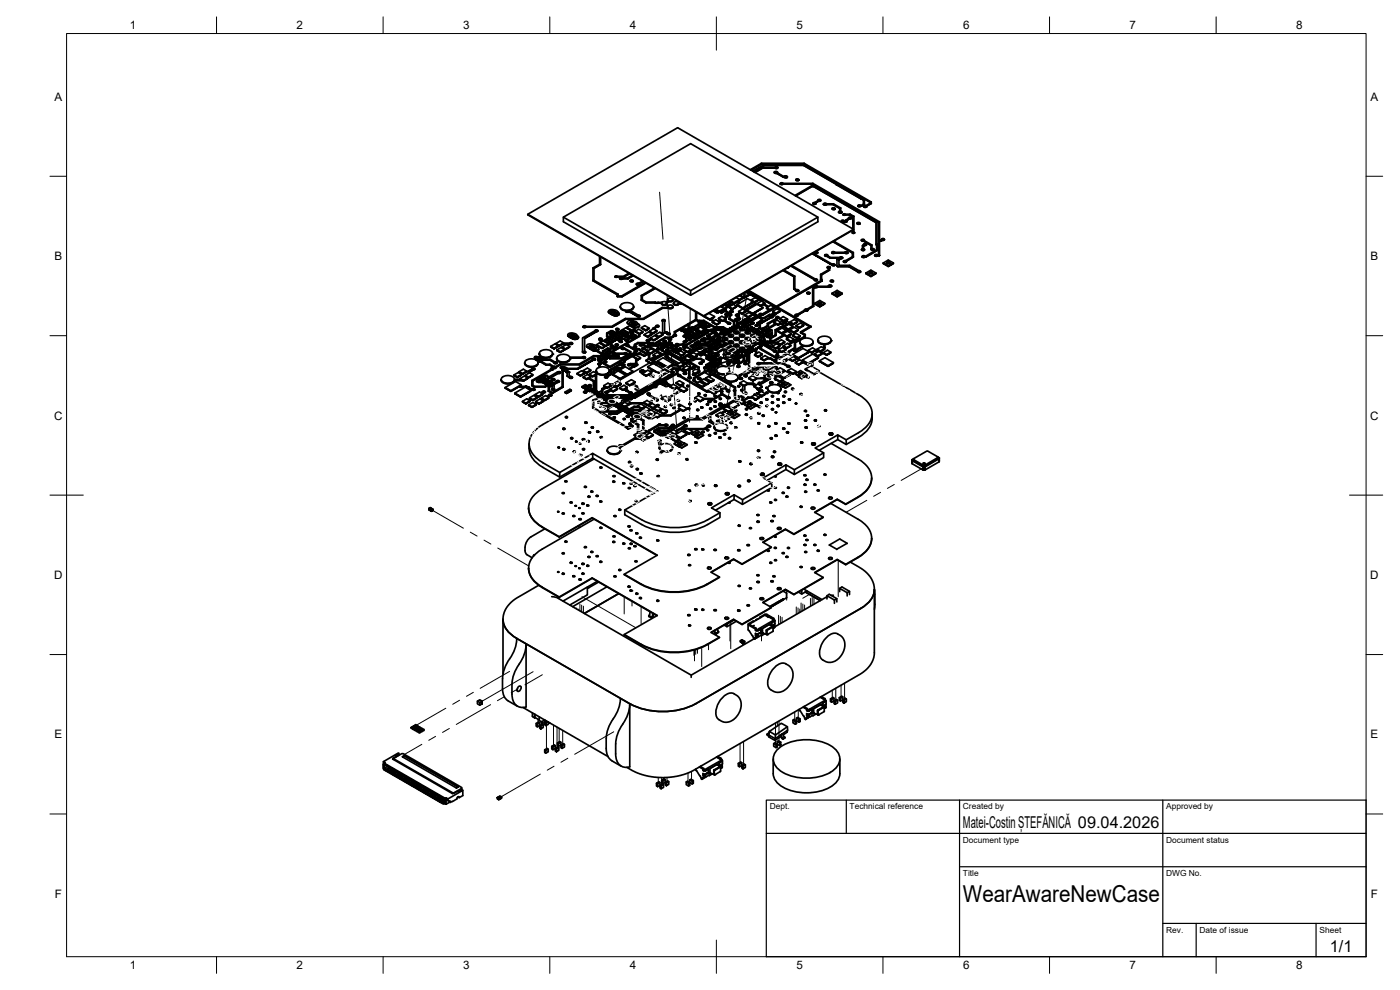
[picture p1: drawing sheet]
<svg xmlns="http://www.w3.org/2000/svg" width="420mm" height="297mm" viewBox="0 0 420 297" stroke-linecap="round" stroke-linejoin="round" font-family="sans-serif">
<defs><g id="words">
<text font-size="7" x="289" y="270.6">WearAwareNewCase</text>
<g font-size="4.9">
<text x="289" y="248.5">Matei-Costin ȘTEFĂNICĂ 09.04.2026</text>
<text x="399.1" y="285.7">1/1</text>
</g>
<g font-size="3.5">
<text x="39" y="8.8">1</text>
<text x="89" y="8.8">2</text>
<text x="139" y="8.8">3</text>
<text x="189" y="8.8">4</text>
<text x="239" y="8.8">5</text>
<text x="289" y="8.8">6</text>
<text x="339" y="8.8">7</text>
<text x="389" y="8.8">8</text>
<text x="16.3" y="30.2">A</text>
<text x="411.3" y="30.2">A</text>
<text x="16.3" y="78">B</text>
<text x="411.3" y="78">B</text>
<text x="16.2" y="125.9">C</text>
<text x="411.2" y="125.9">C</text>
<text x="16.2" y="173.7">D</text>
<text x="411.2" y="173.7">D</text>
<text x="16.3" y="221.6">E</text>
<text x="411.3" y="221.6">E</text>
<text x="16.4" y="269.4">F</text>
<text x="411.4" y="269.4">F</text>
<text x="39" y="290.8">1</text>
<text x="89" y="290.8">2</text>
<text x="139" y="290.8">3</text>
<text x="189" y="290.8">4</text>
<text x="239" y="290.8">5</text>
<text x="289" y="290.8">6</text>
<text x="339" y="290.8">7</text>
<text x="389" y="290.8">8</text>
</g>
<g font-size="3.2" fill="#fff">
<text x="221.6" y="105" transform="rotate(-150 221.6 105)">U1</text>
<text x="224" y="103.9" transform="rotate(-30 224 103.9)">C27</text>
<text x="238.4" y="106.9" transform="rotate(-150 238.4 106.9)">L2</text>
<text x="217.7" y="112.6" transform="rotate(-30 217.7 112.6)">X2</text>
<text x="219.9" y="112.4" transform="rotate(-30 219.9 112.4)">J1</text>
<text x="227.5" y="113.6" transform="rotate(-30 227.5 113.6)">C5</text>
<text x="228.2" y="112" transform="rotate(-150 228.2 112)">C17</text>
<text x="233" y="112.8" transform="rotate(-150 233 112.8)">C14</text>
<text x="233.3" y="109.9" transform="rotate(-30 233.3 109.9)">L3</text>
<text x="235.3" y="111.9" transform="rotate(-150 235.3 111.9)">C16</text>
<text x="183.8" y="115.8" transform="rotate(-30 183.8 115.8)">J3</text>
<text x="190.9" y="117.2" transform="rotate(-30 190.9 117.2)">TP_VBAT</text>
<text x="204.6" y="119.8" transform="rotate(-150 204.6 119.8)">C39</text>
<text x="206.2" y="118.8" transform="rotate(-150 206.2 118.8)">C37</text>
<text x="209.3" y="120" transform="rotate(-150 209.3 120)">IC1</text>
<text x="214.1" y="118" transform="rotate(-30 214.1 118)">IC3</text>
<text x="239.5" y="117.9" transform="rotate(-30 239.5 117.9)">X1</text>
<text x="241.4" y="119.9" transform="rotate(-30 241.4 119.9)">C12</text>
<text x="241.5" y="114.1" transform="rotate(-30 241.5 114.1)">C13</text>
<text x="254.6" y="117" transform="rotate(-150 254.6 117)">C2</text>
<text x="179" y="124.2" transform="rotate(-30 179 124.2)">TP_OP</text>
<text x="181.5" y="120.2" transform="rotate(-150 181.5 120.2)">C42</text>
<text x="182.8" y="122.7" transform="rotate(-150 182.8 122.7)">C43</text>
<text x="195.7" y="120.8" transform="rotate(-30 195.7 120.8)">C32</text>
<text x="197.5" y="124.7" transform="rotate(-150 197.5 124.7)">IC4</text>
<text x="209.4" y="124.9" transform="rotate(-150 209.4 124.9)">Q3 C38</text>
<text x="220.4" y="123.2" transform="rotate(-30 220.4 123.2)">C7</text>
<text x="221.1" y="120.6" transform="rotate(-30 221.1 120.6)">C19</text>
<text x="242.6" y="124.4" transform="rotate(-150 242.6 124.4)">C9</text>
<text x="247.7" y="120.1" transform="rotate(-30 247.7 120.1)">TP_SWDIO</text>
<text x="249.5" y="120.8" transform="rotate(-150 249.5 120.8)">C11</text>
<text x="158.6" y="131.6" transform="rotate(-30 158.6 131.6)">TP2</text>
<text x="168.1" y="128.6" transform="rotate(-150 168.1 128.6)">TP_SCL</text>
<text x="174.7" y="129.5" transform="rotate(-150 174.7 129.5)">C24</text>
<text x="184.6" y="126.8" transform="rotate(-150 184.6 126.8)">TP_SDA</text>
<text x="186.5" y="128.7" transform="rotate(-30 186.5 128.7)">TP_ON</text>
<text x="191.9" y="130.1" transform="rotate(-30 191.9 130.1)">SJ1</text>
<text x="211.7" y="126.7" transform="rotate(-30 211.7 126.7)">L5</text>
<text x="215.3" y="127.5" transform="rotate(-30 215.3 127.5)">C21</text>
<text x="215.6" y="128.4" transform="rotate(-30 215.6 128.4)">C20</text>
<text x="221.3" y="127.8" transform="rotate(-30 221.3 127.8)">TP_SW0</text>
<text x="225.1" y="130.8" transform="rotate(-30 225.1 130.8)">TP_RESET</text>
<text x="225.8" y="127" transform="rotate(-30 225.8 127)">C8</text>
<text x="244.8" y="128.6" transform="rotate(-30 244.8 128.6)">C31</text>
<text x="245.1" y="131.2" transform="rotate(-30 245.1 131.2)">SW2</text>
<text x="253" y="129.8" transform="rotate(-30 253 129.8)">ANT1</text>
<text x="169" y="132" transform="rotate(-150 169 132)">L7</text>
<text x="173.8" y="135" transform="rotate(-30 173.8 135)">IC2</text>
<text x="191.6" y="136.2" transform="rotate(-150 191.6 136.2)">EPD_C2</text>
<text x="197.3" y="132.7" transform="rotate(-150 197.3 132.7)">EPD_C1</text>
<text x="200.1" y="132.6" transform="rotate(-30 200.1 132.6)">D5</text>
<text x="206.8" y="137" transform="rotate(-150 206.8 137)">EPD_C6</text>
<text x="219.3" y="133.7" transform="rotate(-150 219.3 133.7)">D1</text>
<text x="230.7" y="134.1" transform="rotate(-150 230.7 134.1)">C1-EP-DR</text>
<text x="238" y="134.1" transform="rotate(-30 238 134.1)">TP_SWDCLK</text>
<text x="174.3" y="139.2" transform="rotate(-150 174.3 139.2)">C34</text>
<text x="176.4" y="138.1" transform="rotate(-150 176.4 138.1)">C25</text>
<text x="192.7" y="139.8" transform="rotate(-150 192.7 139.8)">J2</text>
<text x="195.2" y="143.4" transform="rotate(-30 195.2 143.4)">EPD_C8</text>
<text x="204" y="141.1" transform="rotate(-30 204 141.1)">C2-EP-DR</text>
<text x="225.8" y="139.3" transform="rotate(-30 225.8 139.3)">SW1</text>
<text x="237.3" y="139.2" transform="rotate(-30 237.3 139.2)">C6</text>
<text x="196.5" y="145.8" transform="rotate(-30 196.5 145.8)">EPD_C7</text>
<text x="208.5" y="148" transform="rotate(-30 208.5 148)">C29</text>
<text x="214" y="149.2" transform="rotate(-30 214 149.2)">SW3</text>
<text x="222" y="145.6" transform="rotate(-30 222 145.6)">TP_3.3V</text>
<text x="233.8" y="145.7" transform="rotate(-150 233.8 145.7)">C30</text>
<text x="189.9" y="152.6" transform="rotate(-30 189.9 152.6)">TP_GND</text>
<text x="205.5" y="151.8" transform="rotate(-30 205.5 151.8)">TP_3V3</text>
</g>
<g font-size="3.2">
<text x="223" y="112.3" transform="rotate(-30 223 112.3)">C18</text>
<text x="247.6" y="111.1" transform="rotate(-150 247.6 111.1)">C15</text>
</g>
<text font-size="2.5" fill="#fff" x="240.4" y="114.2" transform="rotate(-150 240.4 114.2)">U$1</text>
<g font-size="2.5">
<text x="231" y="242.9">Dept.</text>
<text x="255" y="242.9">Technical reference</text>
<text x="289" y="242.9">Created by</text>
<text x="350" y="242.9">Approved by</text>
<text x="289" y="252.8">Document type</text>
<text x="350" y="252.8">Document status</text>
<text x="289" y="262.9">Title</text>
<text x="350" y="262.9">DWG No.</text>
<text x="350" y="279.9">Rev.</text>
<text x="360" y="279.9">Date of issue</text>
<text x="396" y="279.9">Sheet</text>
</g>
</g></defs>
<!-- layer: Visible -->
<g fill="none" stroke="#000" stroke-width=".51">
<path d="M225.2 50.9l3.4-1.9h12.8l20 11.6M228.6 49.2h12.6l20 11.5M228.6 49.2l-3.2 1.8M228.9 50.2h3.7M228.9 50.2l-2.5 1.4M229 50.3l3.6 .1zM229 50.4l-2.4 1.4M229 50.3l-2.4 1.4M229.3 49.4h11.9M229.3 49.4l-3.4 1.9M232.4 51.7l.2 .3h.5M232.6 50.2a.39 .39 0 0 1 .5-.2 .39 .39 0 0 1 .2 .5l-.7-.2 .4 .3 .4-.3"/>
<path d="M232.6 51.7h.5M232.7 51.6l.5 .1-.5 .1zM232.8 50.3h.4M232.8 50.2l.4 .1-.2 .1zM233.1 52l2 1.1M233.1 52l2 1.2M233.3 51.8l1.9 1.2a.75 .75 0 0 1 1.1 0v.1M233.4 51.7l-.1 .1a.46 .46 0 0 0-.4-.4 .46 .46 0 0 0-.5 .4l.7 .2M234.1 55.1a.53 .53 0 0 0 .9 .1M234.1 55.1h.1M234.2 55.2l.4 .2 .4-.2M234.4 55.1h.4"/>
<path d="M234.4 55l.4 .1-.2 .1zM235 55h9M235 55l-.5-.2-.3 .4M235.1 53.1l.2 .1zM235.3 53.2l.9 .1M235.3 53.1l.9 .1M235.5 53.1h.6M235.6 52.9l.5 .1-.5 .2zM236.2 53.2h.1M238.6 58.6l4.9-2.8 .8-.1 18.9 11v6.6h.2M238.8 54l.3 .2 .5-.1M238.8 53.9v.1"/>
<path d="M239.1 53.9h.4M239.1 53.8l.4 .1-.2 .2zM239.6 54.1h.1M239.8 54l-.1 .1a.4 .4 0 0 0-.4-.4 .4 .4 0 0 0-.4 .3l.7 .1M239.8 53.9v.1M241.2 49.4l17.3 10M241.2 49.2h-12.6l-3.2 1.9M241.2 49.2l20 11.5M243.7 56l.5-.1 18.7 10.8M243.7 55.9l-4.9 2.9M244 55l19.9 11.5M244.2 55.9h-.5l-4.9 2.9"/>
<path d="M244.2 56l18.7 10.8M245.7 60l.4 .1-.2 .1zM251 55.3l7.3 4.3M251 55.3v.1M251 55.4l-9.9-5.8h-11.7l-3.3 1.9 3.3-1.9h11.7l17.2 9.9M258.3 59.6h.1M258.3 59.5l.1 .1M258.4 59.6l.7 .4M258.4 59.6h.1M258.5 59.4h.1M258.6 59.4l.8 .5v1.4M259.1 60v1.2l-.7 .5-.6-.2-.3 .3"/>
<path d="M158.4 64.3l45-26 52.7 30.5-44.9 26.1M169.1 65.2l38.2 22M180 77.1l-.1 2.2-1.9 1.1M180.1 77l-.1 .1M180.2 79.4l-1.9 1.1v3.6l7.2 4.2M180.2 79.4l-1.9 1.1M180.3 77.2v2.2M180.3 79.4h-.1M180.3 79.3l-.1 .1M237.3 79.8l7.1 4.1M237.4 79.8l7.1 4M237.6 79.7l7.1 4 .5 .1 .1 .3"/>
<path d="M243.8 76.1l5.9 3.4zM243.9 61l.4 .3M244 76l5.8 3.3M244.2 61h.4M244.2 60.9l.4 .1-.2 .2zM244.5 75.8l.4 .3 .4-.1M244.5 75.7v.1M244.5 75.7l.2 .3 .6-.1M244.7 75.8h.5M244.7 61.2l-.4 .1M244.8 61.2h.1M244.8 60.9l.9-.6-.9 .6v.3"/>
<path d="M244.8 75.6l.4 .1-.2 .2zM244.9 61l-.1 .2M245.1 75.3l.2 .6M245.3 75.9h.1M245.4 60.1h.1M245.4 75.8l-.1 .1M245.4 75.7v.1M245.4 65.2l-38.1 22v1.4l-38.2-22.1v-1.3l38.2-22.1 38.1 22.1v1.3l-38.1 22.1M245.4 60.2l-1.3 .6-.1 .3 .3 .2M245.5 60.2a.41 .41 0 0 1 .4-.4 .41 .41 0 0 1 .4 .4l-.6 .1M245.7 60.1h.4M246.3 60.1l-.6 .3"/>
<path d="M247.1 61.3a.58 .58 0 0 0 1 .1M247.1 61.2v.1M247.1 61.3l.5 .2 .5-.2M247.3 61.2h.6M247.4 61.1l.5 .1-.5 .1zM247.5 76.7l.7 .2M247.7 76.6h.5M247.8 76.5l.4 .1-.2 .1zM248.1 61.4l1.9-.1 2 1.2M248.1 76.9l1 .5M248.2 76.8h-.6a.38 .38 0 0 1 .4-.5 .38 .38 0 0 1 .4 .4l.9 .5h2.7M248.4 76.7h.1"/>
<path d="M249.1 77.4l.1 .1M249.1 77.4h.1M249.2 77.5l2.7-.1-.7 .5v1.9l.3 .2M249.6 75.8a.53 .53 0 0 0 .9 .1M249.6 75.8h.1M249.6 75.8l.4-.3 .5 .2h3.1a.45 .45 0 0 1 .5-.2 .45 .45 0 0 1 .3 .4l.1-.1M249.6 75.8l.4 .2 .5-.1M249.7 79.5l.3 .2 .5-.1M249.7 62.6l.3 .3 .5-.1M249.8 79.3l.6-.1 .1 .4 .1-.1M249.8 72.6l.4 .1zM249.9 75.8h.4"/>
<path d="M249.9 79.5h.4M249.9 75.7l.4 .1-.2 .1zM250 79.3l.3 .1-.2 .2zM250 62.6h.4M250 61.3l-1.9 .1M250 61.4l2 1.1M250 62.5l.4 .1-.2 .1zM250.2 72.4h.1M250.2 61.2l2.1 1.2v.9l.3 .2v.3M250.2 61.2l-2.7-.2-.4 .3M250.2 72.4l-.2 .1M250.2 72.6l5.6 3.3z"/>
<path d="M250.4 72.3v.2M250.4 72.5l5.7 3.3v1.3M250.5 72.5h.1M250.5 72.4v.1M250.5 75.9h3.1zM250.5 62.8h.1M250.5 79.6h.1M250.6 62.7a.4 .4 0 0 0-.4-.4 .4 .4 0 0 0-.4 .4l.7 .1M250.6 79.4v.1M250.6 62.6v.2M251.2 79.8l.3 .2M251.5 80h3.3l2.6 1.5"/>
<path d="M251.7 63.6l.2 .3h.6M251.8 78l.6-.4-.6 .3v1.7a6.2 6.2 0 0 1 6 1.6M251.9 63.6h.6M252 63.5l.5 .1-.5 .1zM252 62.5v.8l-.3 .4 .3 .2 .5-.1M252 77.2l.5-.1 .4 .1-.1 .3-.4 .1M252.2 77.3h.5M252.3 77.2l.4 .1-.3 .2zM252.5 66.4l.6 .2M252.5 63.8h.1M252.7 63.6l-.1 .2M252.7 66.3h.5"/>
<path d="M252.8 66.2l.4 .1-.2 .1zM252.9 77.3v.1M252.9 77.4l-.5 .2M253 64.4h.1M253 64.4l.3 .2 .4-.1M253.1 78.5h.1M253.1 66.6h.1M253.1 78.5l.2 .2h.6M253.1 66.6l.1 .1M253.2 66.7h.7zM253.2 64.4h.3M253.3 64.3h.2z"/>
<path d="M253.4 66.4a.38 .38 0 0 0-.4-.4 .38 .38 0 0 0-.4 .5l.5 .1M253.4 78.5h.4M253.4 66.4h.1M253.4 78.3l.4 .1-.2 .2zM253.6 75.9l.8 .1M253.6 75.9h.8M253.7 64.5l1.3-.1 .9 .6v3.7M253.7 64.5l1.3-.1 .9 .6M253.7 64.3h1.4M253.7 64.3l-.5-.1-.2 .2h.7M253.8 78.2l-.7 .2 .2 .3 .6-.1M253.8 75.8h.4"/>
<path d="M253.9 75.7l.3 .1-.2 .1zM253.9 78.6h.1M254 78.3v.3M254 78.5h.1M254 78.5v.1M254.1 66.4h.1M254.1 66.4l-.2 .3 .2-.2M254.2 66.1l.7-.5-.7 .5v.4M254.2 66.4h.1M254.3 76h.1M254.4 75.8h.1M254.7 65.4v.1"/>
<path d="M254.7 65.5l-.8 .5v.4h-.6M254.7 65.5a.41 .41 0 0 1 .4-.4 .41 .41 0 0 1 .4 .4l-.6 .1M254.9 65.4h.4M255 65.3l.3 .1-.2 .1zM255.1 64.2l1.2 .7M255.6 65.4l-.2 .3h-.5M255.8 69.8l.4 .2M255.8 75.8v1.2l-2 1.2M255.9 69.1v.5M256 69.6l-.2 .3 .4 .1M256 69.8h.3M256 69.7l.3 .1z"/>
<path d="M256.1 77.1l-2.1 1.2M256.1 75.7v.1M256.1 77.1l-2.1 1.3M256.1 77.1h.1M256.1 68.8l-44.9 26.1-52.8-30.6 52.8 30.5M256.3 64.9v4.7l.1 .3M256.4 70h-.2M256.4 69.9l-.2 .1M256.4 69.9h.1M256.5 69.8l-.1 .1M256.5 69.8h.1M257.2 67l.3 .3 .5-.1"/>
<path d="M257.3 66.9h.8a.39 .39 0 0 1-.4 .4 .39 .39 0 0 1-.4-.4zM257.4 61.8h.1M257.4 67h.5M257.5 61.8l.4 .2 .4-.1M257.5 61.8l.4 .2 .4-.2M257.5 66.9l.4 .1-.2 .1zM257.7 61.8h.4M257.7 61.6l.4 .1-.2 .2zM258 67.2h.1M258.1 67l-.1 .2M258.3 61.8h.3zM258.5 72.1l.2 .2 .5 .1"/>
<path d="M258.5 74.9l.4 .3 .5-.1M258.7 77v.1M258.7 77h.1M258.7 77.1l.5 .2 .4-.2M258.7 77l.5 .2 .4-.2M258.7 72.1h.5M258.8 74.9h.4M258.8 72h.4l-.2 .2zM258.8 74.8l.4 .1-.2 .1zM258.9 74.6l-.3 .2 .1 .3 .7-.1M258.9 73.7l-.1 .9M259 77h.4"/>
<path d="M259 76.9l.4 .1-.2 .1zM259.1 73.4l-.2 .3M259.1 72.4l2.3 1.2v1.1M259.1 73.8l.3-.2-.3 .2v.8M259.1 72.4l2.3 1.2M259.2 74.6l.2 .2v.2M259.2 73.5a.41 .41 0 0 1 .4-.4 .41 .41 0 0 1 .4 .4l-.6 .1M259.2 61.9v.1M259.3 75h.1M259.4 72.2l2.2 1.3M259.4 72.2a.38 .38 0 0 0-.4-.4 .38 .38 0 0 0-.4 .4l.6 .1M259.4 61.3h.1"/>
<path d="M259.4 61.3l-.8 .6M259.4 73.4h.4M259.4 72.1h.1M259.4 72.1v.1M259.4 61.3v.1M259.4 74.9v.2M259.4 73.3l.4 .1-.2 .1zM259.4 61.9h.5M259.5 61.8l.4 .1-.2 .2zM259.6 77.1h.3zM259.9 61.7l-.7 .2 .2 .3 .6-.1-.6 .1-.2-.2M260 73.4l-.2 .2-.4 .1"/>
<path d="M260 62.1h.1M260.1 61.9l1.3-.8-1.3 .7v.3M260.1 62v.1M260.1 61.9v.1M261.2 60.7v.2l-1.3 .8M261.4 74.7l.1 .1M261.4 74.6v.1M261.4 74.7l.3 .4 .6-.1M261.4 60.6l.1 .4M261.5 74.9l.3 .3 .5-.1M261.5 61h.1M261.7 73.5v1.1"/>
<path d="M261.7 74.9h.5M261.8 74.6l.5 .1v.3M261.8 74.7l.4 .1-.3 .2zM262.3 75h.1M262.4 74.9l-.1 .1M262.5 76.7h.1M262.5 76.7l.4 .2 .5-.2M262.7 76.6h.5M262.8 76.5l.4 .1-.2 .1zM262.9 66.7v6.6M262.9 73.3h.1M262.9 73.3l.2 1.7-3.3 1.9-.8-.2-.3 .3"/>
<path d="M262.9 73.4l.2 .1M263.4 75.1h.1M263.4 75.1l-3.5 1.9M263.4 73.3v1.7M263.4 76.7h.5zM263.4 76.5l-.6-.2-.3 .4M263.4 75l-3.5 2.1M263.4 75v.1M263.7 66.7l-19.9-11.5h-8.8h8.8l19.9 11.4v9.9h-.3M263.9 76.7h.1M263.9 66.5l.1 .1M263.9 66.6v5.6l.7-.2"/>
<path d="M264 76.6l-.1 .1M264.4 72.3l.4-.2-.4 .3M264.4 72.4h-.5M264.4 72.3l-.5 .1v4.3M264.5 71.9v.1M264.5 71.8v.1M264.8 71.9h.4M264.8 71.7l.4 .1-.2 .2zM265.1 78.9l1.5-.9 1.5 .9-1.5 .9M265.1 79l1.5 .8M265.4 71.9l-.2 .2h-.4l.6-.1a.41 .41 0 0 0-.4-.4 .41 .41 0 0 0-.4 .3M265.4 71.8v.1"/>
<path d="M266.1 78.9l.5-.2 .5 .2M266.1 79l.5-.2 .5 .2M266.3 78.7l.4-.1 .4 .4-.6 .2-.4-.2zM266.6 79.8l1.5-.8zM266.6 79.8l-1.5-.8 1.5 1M268.1 78.9l-1.5 .9-1.5-.8M174.9 98v.1M175 98a.53 .53 0 0 0 .8 .1M175 98.1l.4 .2 .4-.2M175.2 98h.4M175.3 97.9l.3 .1-.2 .1zM178 84.2h.1"/>
<path d="M178 84.1v.1M178 84.2l7.2 4.2v.5M178 80.4l-.1 3.8M178.5 99.3l-3.6 2M178.5 99.2v.1M178.5 99.2a.43 .43 0 0 1 .5-.2 .43 .43 0 0 1 .4 .4l-.4 .1M178.8 99.2h.4M178.8 99.1l.4 .1-.2 .2zM179.4 99.2v.1M179.5 99.3l-.5 .2M182.6 93.6l.2 .2M182.6 93.6v.1"/>
<path d="M182.6 93.7l.2 .1M182.8 93.8l.1 .1zM183 93.6a1.24 1.24 0 0 0 1.2 .9 1.24 1.24 0 0 0 1.2-.9l.4 .3v.5M183.1 94l-.2-.1 1.1 .7M183.4 99.2h.4M183.4 99.2l-1.3 .8v1M183.5 99.5l.7 .2v.7M183.5 99.4l-1.1 .6v.9l.5 .3M183.7 93.7l.5-.2 .6 .2M183.7 93.6l.7-.3 .4 .4-.7 .3zM183.7 99.4l-1.3 .7M183.7 99.5l.5 .3"/>
<path d="M183.8 99.2l.7 .4M183.8 98.1h-8M184 94.6l.4 .1M184 94.6h.2M184.2 94.7h.9M184.3 93l-.1-.1a1.11 1.11 0 0 0-1.6 .6M184.5 99.6v.1M184.5 99.7v.6M184.6 83h.1M184.6 83.1h.6M184.6 83l.6 .1M184.8 83h.3"/>
<path d="M184.8 98.8l.3 .3M184.8 98.8h.1M184.8 82.9l.3 .1zM184.9 99.7v.3M185 99.7h-.1M185 98.8h.5M185.1 99l-.1 .7M185.1 94.1h.1M185.1 98.7l.4 .1-.2 .1zM185.2 94l.2-.2a1.24 1.24 0 0 0-1.2-.8 1.24 1.24 0 0 0-1.1 .7l.8 .6 1.2-.2M185.2 99.8l.2-.1zM185.2 88.9l.2 .1z"/>
<path d="M185.3 99.8l1.6 1-.4 .4M185.3 99.8l-.5 .3M185.4 94.6l-1 .1M185.4 89h1.2M185.4 99h.2a.41 .41 0 0 0-.3-.5 .41 .41 0 0 0-.5 .3l.3 .2M185.4 99v.7M185.4 99.6v.1M185.5 94.6l.2-.1zM185.5 94.6l-.4 .1M185.5 99.7l.5-.3 1.6 1-.4 .3-1.7-.9 1.8 .9M185.5 94.6l-.1 .1M185.7 98.8l-.3 .3"/>
<path d="M185.7 98.8h.1M185.8 94.2l-.1 .3 .1-.2M186 83.6a.53 .53 0 0 0 .9 .1M186 83.5v.1M186 83.6l.4 .2 .5-.2M186.1 92l.1 .1a1.51 1.51 0 0 0 1.7 1.2M186.2 92.1a2.4 2.4 0 0 0 3.4 .8M186.2 83.5h.4M186.2 99.4l1.7 .9M186.2 99.3l.5-.3 1.6 1-.4 .3M186.2 99.4l1.7 .9 .4-.3M186.2 99.4l1.7 .8"/>
<path d="M186.2 99.4l1.7 1M186.3 83.4l.3 .1-.2 .1zM186.9 99l1 .6zM186.9 98.9l.9-.6 1.6 1-.8 .6M186.9 99l1.7 .9 .8-.6M186.9 99l1.7 .8M187.3 83.1h-2.1M187.3 83l-2.1 .1M187.6 95.6l-4 2.3h-7.8l-.3-.2-.4 .1-.1 .3M187.8 95.7l-4 2.4M187.8 93.2v.3M187.9 99.5v.1"/>
<path d="M188 99.7l.6 .3M188 99.6l.6 .4M188.1 98.4l1.6 .9 .2-.1M188.1 98.2l.8-.5 1.7 1.1-.9 .5-1.6-.9M188.1 98.3l1.6 1 .9-.7M188.1 98.3l1.6 .8M188.3 96.8l.1 .3zM188.4 97.1l.2 .1zM188.6 100v.6M188.6 97.2l1.1 .6M188.7 82l-1.6 .9-2.1-.1-.4 .2M188.9 97a1.28 1.28 0 0 0 2.1 .6"/>
<path d="M188.9 82.1l-1.6 .9M189 82.1l-1.7 1M189 99.7l.4-.3-.4 .3 .1 .1M189.1 99.8l.1 .7 .6 .2v.3M189.1 84.3l.3 .3 .5-.1M189.1 93.6l2.1 1.3zM189.1 93.6l-1.2-.1 1.2 .2M189.3 93.3l2.7 1.3v.3M189.4 84.3h.4M189.4 84.2l.4 .1-.2 .1zM189.5 97.1l.6-.3 .6 .3M189.5 96.9l.8-.2 .4 .4-.7 .2z"/>
<path d="M189.6 92.7l.1 .1zM189.7 97.8l.6 .4M189.7 97.9l.2 .1M189.7 92.6a1.01 1.01 0 0 0 .3-1.2 1.01 1.01 0 0 0-1.1-.5h-1.5a1.07 1.07 0 0 0-1.2 1 1.07 1.07 0 0 0 1.1 1.1h1.5l.8-.3M189.8 82.6l-1.5 .8-2-.2-.3 .4M189.9 99.2l-.4 .9M189.9 99.2l-.2 .1M189.9 84.4h.1M189.9 97.9l-.1 .3M190 82.7a3.3 3.3 0 0 1-3.2 .9v.1M190 84.3v.1a.4 .4 0 0 0-.4-.4 .4 .4 0 0 0-.4 .4h.7M190 82.7a3.3 3.3 0 0 1-3.2 1"/>
<path d="M190.1 99.6l-.3 .4 1.2 .7M190.1 92v.1M190.1 99.6l-.3 .2M190.2 96.4l-.1-.1a1.2 1.2 0 0 0-1.8 .5M190.2 92.1a1.8 1.8 0 0 1-1.8 1.2h.9M190.2 92.1l-.5 .7M190.2 99l.4-.2-.4 .2v.5M190.2 99.6h.1M190.2 98.2l-.2 .1M190.2 98.2h.3M190.2 97.9v.3M190.3 98.2h-.1"/>
<path d="M190.3 98.1l-.1 .1M190.3 98.2h.5M190.7 99.5l1 .6zM190.7 99.3l1-.5 1.2 .7-1 .7M191 97.5h.1M191 85.2v.1M191 98.2l-.5 .1M191 85.3l.2 .2h.7M191 97.6h.1M191.1 97.6l.2-.6 .6 .4v.5M191.1 97.4l.2-.2a1.24 1.24 0 0 0-1.2-.8 1.24 1.24 0 0 0-1.2 .7l.9 .6 1.2-.2M191.2 85.3h.6"/>
<path d="M191.2 94.9l.3 .2 .5-.1M191.2 94.8l.3 .3 .5-.1M191.2 98.2l-.4 .1M191.3 85.1l.5 .1-.5 .1zM191.4 98.2l-.4 .1M191.4 94.8h.5M191.5 94.7l.4 .1-.2 .1zM191.6 98.1l.2-.2zM191.6 98.1l-.4 .2M191.6 98.1l-.2 .1M191.9 97.8l-.1 .1M191.9 85.4h.1"/>
<path d="M191.9 97.7l-.1 .3M191.9 85.1l1.1-.6-1.1 .6v.3M192 85.2l-.1 .2M192 95h.1M192.1 94.8l-.1 .2M192.1 94.8v.1M192.5 90l1.3 .8h2.8M192.5 98.5l1.3 .7M192.5 98.3l1-.6 1.3 .7-1 .8M192.5 98.4l1.3 .8 1-.8M192.5 98.4l1.3 .6M192.5 88.6v1.5l1.3 .7 2.9 .1"/>
<path d="M192.8 88.8l3.8-2.3-3.8 2.2v1.2l1.2 .7 4.7 .1M192.8 84.3l-1.8 .9 .2 .3 .7-.1M192.9 99.5l-1 .7-1.2-.9 1.2 .8M193.2 95.8h-5.4M193.2 95.7h-5.4l-4 2.4M193.6 84.8l-7 4h-1.1v-.5M193.8 99.2l1-.6zM193.8 84.9l-7.1 4M196.2 98.6l.9-.5-.9 .5M196.2 98.6l.9 .7-1.2 .8M196.2 98.6l-1.3 .8M196.4 86.4l-3.9 2.3"/>
<path d="M196.6 90.9l.1 .1M196.7 91h.9M196.7 90.9h.9M196.8 97.9v.1M196.9 98l-1 .5v.3M196.9 98a.41 .41 0 0 1 .4-.4 .41 .41 0 0 1 .4 .4l-.6 .1M197.1 97.9h.4M197.1 97.8h.4l-.2 .2zM197.1 99.2l-1.2 .9-1-.7 1 .5M197.6 90.9h.9l.1 .4 .5 .3 .8-.2M197.6 90.9h-.1M197.7 97.9h.1"/>
<path d="M197.7 97.9l-.6 .2M198.5 91.1l.6 .4 .8-.1M198.6 90.9l-1.1 .1M198.7 90.7l-.2 .2 .4 .4 1-.1M198.7 90.7a.72 .72 0 0 1 .8-.3 .72 .72 0 0 1 .5 .8M198.7 96.1v.1M198.7 96.2l.2 .2M198.8 92.4l1.8 .1zM198.8 92.4l-5.7 3.4M198.9 96.4v3.3l-.5 .2M198.9 96.2h.5M199 96l.4 .1-.2 .2z"/>
<path d="M199.5 96.4v3.2h.6l.5 .3M199.5 96.3l.1-.1a.43 .43 0 0 0-.4-.3 .43 .43 0 0 0-.4 .3l.1 .1M199.6 96.1v.1M199.6 96.2l-.1 .2M199.9 91.4h.1M199.9 91.2h.1M200.1 90.8l.6-.4-.6 .4M200.1 90.9l-.1 .5M200.1 91.1l-.1 .2M200.3 92l.1 .3M200.3 89.9l.1 .4-.5 .3M200.3 90a.9 .9 0 0 0 1.6 0"/>
<path d="M200.3 92.1l.6 .4 .8-.1M200.4 92.3h-1.7l-5.7 3.3h-5.4M200.6 99.9l.4 .1v.3M201.7 92.4h.1M201.7 92.3h.1M201.7 90.2h.1M201.7 92.5h-1.1M201.8 92.2a.74 .74 0 0 0-.6-.8 .74 .74 0 0 0-.9 .5l.6 .5 .8-.1M201.8 90.1a.74 .74 0 0 0-.6-.8 .74 .74 0 0 0-.9 .6l.6 .4 .8-.1M201.9 92l-.1 .4M201.9 89.9l-.2 .5-1 .1M201.9 92.1l-.1 .3"/>
<path d="M202.1 91.1v.1M202.1 90.9v.3M202.1 91.2l.8 .4 .8-.4M203.5 91.2h.1M203.6 91.2a.74 .74 0 0 0-.6-.8 .74 .74 0 0 0-.9 .5l.6 .5 .8-.2M203.7 90.9a.8 .8 0 0 1-.7 .8 .8 .8 0 0 1-.9-.6M203.7 91.2h1.1M203.7 91h.7M204.3 99.1v.1M204.3 99.1l.4 .3 .5-.3M204.5 99.1h.5M204.6 99l.4 .1-.3 .1z"/>
<path d="M204.7 91.2h-1M205.1 98.7l.9 .1M205.1 98.7l-.7 .2a.43 .43 0 0 0 .3 .4 .43 .43 0 0 0 .5-.2M205.2 99.1v.1M205.2 99.1h.5l.7 .4M205.2 99.5l.5-.3 .4 .3-.4 .4M205.7 99.1h-.5M205.7 99.1l.7 .5M205.7 99.9l.4-.2zM205.7 99.9l-.5-.3 .5 .4M205.9 100l.5-.3 .5 .2-.5 .5M205.9 99.1l.5-.3 .5 .3-.5 .4"/>
<path d="M206 98.8l.2 .1M206.1 99.5l-.4 .4-.5-.4 .5 .3M206.4 99.5l.5-.2zM206.5 98.6v.1M206.5 98.6h.1M206.5 98.6v-1.2l-3.8 2.2v.8M206.5 97.5l-3.8 2.2M206.5 98.7h.2M206.6 97.1l-4.2 2.4v.9l-.3 .3M206.7 98.7l.4-.3 .5 .3-.5 .4M206.9 99.9l-.5 .5-.5-.3M206.9 99.1l-.5 .4-.5-.4 .5 .3"/>
<path d="M207 99.5l.2 .3h.5M207.1 99.1l.5-.2zM207.1 99.1l-.4-.3 .4 .4M207.3 99.5h.4M207.3 99.4l.4 .1-.2 .1zM207.3 98.5l.6 .2M207.3 98.3l.5-.3 .5 .3-.4 .4M207.3 98.4l.6 .2M207.6 98.7l-.5 .4-.4-.4 .4 .3M207.7 99.8l.7 .4M207.9 98.7l.4-.2zM207.9 99.6a.38 .38 0 0 0-.4-.4 .38 .38 0 0 0-.4 .5h.6"/>
<path d="M207.9 99.5l.9 .6M208.1 98.9l.5 .2M208.1 98.7l.5-.3 .4 .3-.4 .4M208.1 98.9l.5 .1M208.1 98.9l.5 .3M208.6 99.1l.4-.3zM208.8 93.8v2.1l-2.2 1.2M208.8 93.7h.1M208.8 99.9l.5-.2 .5 .3-.5 .4M208.8 99.1l.5-.3 .5 .3-.5 .4M208.9 96.1l.6 .3 1.6-.1 3.3 1.9h2.5M208.9 96l-2.1 1.2v1.4"/>
<path d="M208.9 93.6l-.1 .1M209 98.7l-.4 .4-.5-.2M209.1 93.8v2.1l.4 .2h1.8l3.2 2h2.6M209.2 93.8h-.1M209.3 99.5l.5-.3zM209.3 99.5l-.5-.2 .5 .3M209.5 99.7l.6 .2v.4l-1.6 .8-.2-.1M209.5 99.5l.5-.2 .5 .3-.5 .4-.5-.3M209.5 99.7l.5 .1M209.6 96.8h.1M209.6 96.8v.1M209.6 96.8l.2-.2 .4-.1 1 .2 .6 .4"/>
<path d="M209.6 96.9l.5 .2 .4-.2M209.6 96.8l.5 .2 .4-.1M209.7 97.5l.7 .1M209.7 97.5l-1.8 1.2-.6-.3M209.8 100l-.5 .4-.5-.5 .5 .3M209.8 99.1l-.5 .4-.5-.4 .5 .3M209.9 96.8h.4M209.9 98l-1 .6M209.9 96.7l.4 .1-.2 .1zM210.1 100h-.1M210.1 97.5h-.4l-1.4 .8M210.1 97.5l.3 .2"/>
<path d="M210.4 97.6l.5-.2zM210.4 97.6l.5-.2-.4-.4-2.5 1.2M210.5 99.6l-.5 .4-.5-.3M210.5 96.9h.5l.6 .3M210.7 99.9l.6-.4-.6 .3v.6M210.8 97.9l.4 .2M210.8 97.7l.5-.2 .4 .1-.5 .5M210.8 97.9h.4M210.9 97.2l-.5 .4-.3-.3 .3 .2M211 96.9h-.5M211 96.9l.6 .3M211.1 98.5h.1"/>
<path d="M211.1 98.5l-.7-.4-1.4 .6 1.1-.6 1.1 .5M211.1 96.3h-1.7l-.5-.3-2.1 1.3M211.1 96.4l3.3 1.9h2.5M211.1 99.2h.5M211.2 94.9l2.9 1.5-1.1-.4M211.2 98.1l.5-.3zM211.2 99.1l.4 .1-.3 .1zM211.2 98.6l1 .5v.6l-6.1 3.6h-2.5M211.2 98.6l1 .5M211.2 94.9l1.8 1 1.4-.9M211.3 94.8l1.7 1M211.5 98.4l.7-.4-.7 .4 1 .6v.8"/>
<path d="M211.6 97.2l-.1 .4M211.7 97.6l-.5 .5-.4-.2M211.8 99.2l-.5 .3 .4-.1a.42 .42 0 0 0-.4-.5 .42 .42 0 0 0-.4 .3l-.5 .3M211.8 97.7l-.1 .1M211.8 97.6l-.1 .1M211.9 97.1v.5M211.9 97.6v.1M211.9 97.6h.1M212.2 97.8l-1 .5-.7-.4-.6 .1M212.2 97.8a.43 .43 0 0 1 .5-.2 .43 .43 0 0 1 .3 .4h-.8M212.2 99.6l-1.5 .5M212.4 97.9h.4"/>
<path d="M212.4 97.8l.4 .1-.2 .1zM212.5 99.8l-6.3 3.7M212.5 99.8h.1M212.8 94l1.6 1.1-1.4 .8-1.8-1M213 99.1h.1M213 99.1l.2 .2M213 97.9h.1M213 97.9l-.3 .3-.5-.1M213.3 99.1h.4M213.3 99.4l-.8 .2M213.3 99l.4 .1-.2 .1zM213.4 95.7l1-.6-1 .6 .9 .6"/>
<path d="M213.7 98.9l.7-.5a3.2 3.2 0 0 1 3.2 .8M213.7 98.8l-.6 .2 .1 .3M213.8 96.7l1.3 .7M213.8 96.5l1-.5 1.3 .7-1 .7M213.8 96.7l1.3 .7 1-.7M213.8 96.7l1.3 .6M213.8 96.7l1.3 .8M213.9 99l-.1 .3h-.6M213.9 99.1h.1M213.9 99.1l-.7 .2M214.1 93.2l.9 .6M214.3 100v.1"/>
<path d="M214.5 99.1v.3l-2.3 1.4M214.5 99.2l-.6 .1M214.5 98.7h1.7M214.5 98.6l-.6 .4M214.6 99.9l.4 .1-.2 .1zM214.7 92.9l1.1 .5M214.8 99.4l-2.3 1.3 .6 .1a.43 .43 0 0 1-.5 .4 .43 .43 0 0 1-.4-.4M214.9 92.8l1 .6M215 99.1l1-.1 .5 .3-.3 .7M215 99l-.2 .5-2.2 1.2M215 93.8h.1M215 93.7l.1 .1"/>
<path d="M215.1 97.4l1-.6zM215.1 93.8h.4M215.2 100h.1M215.6 93.7l-.1 .1M215.6 95.5l1-.6 1.3 .7-1 .8-.4-.3-.7 .4M215.6 95.6l.6 .4zM216 93.6l.5 .3M216 99l-1.2 .2M216 99.1l.5 .2M216.1 98.9h-1.2l-.4 .2M216.1 98.9l.7 .3v.4M216.1 93.5l.4 .2"/>
<path d="M216.2 98.6l1.4 .9zM216.2 98.6h-1.7l-.6 .4M216.3 96l-.8 .4M216.3 92l1 .5M216.5 93.9l1-.6 1.7 1M216.5 93.7l1.5-.8zM216.6 98.9l-.3 .1M216.7 99.6l-.2 .4M216.7 99.7l-.2 .1M216.8 99.6l-.1 .1M216.8 99.5l-.1 .1M216.8 99.7l.2 .3 .3-.1"/>
<path d="M216.9 99.8l.3 .1M216.9 99.6l.3 .1zM216.9 96.4l.3-.2 1.2 .6 .1 .4 .6-.1M216.9 98.2l1.3 .9zM217.1 98.1l1.2 .7M217.2 96.2l-.3 .2-.4-.3-.7 .4M217.2 99.9h.1M217.2 99.7v.2zM217.2 96.2l1.2 .7M217.2 99.7v.2M217.3 99.8l-.1 .1M217.5 96.1l.4-.3-.5 .3 1.7 .7 .1 .3"/>
<path d="M217.5 91.3l.4 .3M217.5 95.4l.6-.3-.5 .3M217.6 99.3v.2h.3M217.6 91.5l.3 .2M217.6 91.5l-1.1 .6M217.6 92.7l.4 .2M217.6 99.5h.3M217.6 99.2l.3 .1M217.6 99.2h.3l.1 .3M217.6 94.3l.3 .3v.3l-.6 .4M217.8 93.2l.2-.1-.3 .1 1.8 1M217.8 94.3h.5"/>
<path d="M217.9 94.2l.4 .1-.3 .2zM217.9 95.6l-1 .8-1.3-.9 1.3 .7M217.9 99.5h.1M217.9 91.7l1.3-.7zM217.9 91.7l-.3-.2-1.1 .6M217.9 99.3v.2zM218 99.5h-.1M218 99.4h-.1M218 98.9h-.9M218 99.8l.2 .1zM218.1 99.9h.1M218.2 94.6l.2-.1a.41 .41 0 0 0-.3-.5 .41 .41 0 0 0-.5 .3l.3 .3"/>
<path d="M218.2 95h.1M218.2 98.9l.1 .2h.3M218.2 100h.1M218.2 99l.4 .1M218.3 98.8l.3 .1M218.3 99.9v.1M218.3 99.9l-.4-.1 .4 .1M218.3 99.8l.1 .2M218.3 97l.3 .3 .5-.1M218.4 99.6v.1M218.5 99.6l.6 .2M218.5 94.3l-.3 .3v.4"/>
<path d="M218.6 97h.4M218.6 99.5v.2h.4M218.6 99.4v.4l.5-.1M218.6 99.4l.4 .1M218.6 99.4h.3l.1 .2M218.6 98.9v.2zM218.6 96.9l.4 .1-.2 .1zM218.7 99v.1M218.7 99h-.1M218.7 98.9v.1M218.7 98.9l1.8 .1M218.7 99.4l.2 .1z"/>
<path d="M218.7 90.6l.5 .4-1.3 .7M218.8 92.2l.6 .3v.7M218.8 92l1.2-.7 1 .6-1.2 .9M218.8 92.2l1 .4M218.8 92.2l.6 .4M218.8 99.5h.1M218.8 95.7h.1M218.8 95.7l1.4 .8M218.9 98.5l.1 .2h.3M219 98.6l.3 .1M219 99.5v.2zM219 99.4l.1 .3"/>
<path d="M219 99.6v.1M219.1 93.5l.3 .2 .5-.1M219.1 99.7h.1M219.2 99.6l-.1 .1M219.2 99.2l.2 .2h.4M219.2 99.6v.1M219.1 97.1h.1M219.2 90.8l-1.3 .9-.6-.3M219.2 94.3l-.4 .4v1M219.2 97v.1M219.2 90.3l1 .5M219.3 98.7h.1"/>
<path d="M219.3 99.1l.2 .2 .2-.1M219.3 98.5h.1M219.3 93.4h.4M219.3 99v.4l.5-.1M219.3 99l.4 .1M219.4 98.5v.1M219.4 98.5l-.4-.1 .3 .1M219.4 98.6v.1M219.4 98.6h.1M219.4 93.3l.4 .1-.3 .1zM219.4 93.1l-.2 .1a.42 .42 0 0 0 .3 .5 .42 .42 0 0 0 .5-.3v.1M219.4 99l.3 .1z"/>
<path d="M219.5 94.2v.4l-.4 .2M219.5 99.1h.1M219.5 94.5l-.4 .3v.8l1.3 .8M219.7 98.2l.3 .1M219.7 92.7l.1 .1M219.7 98.1v.1M219.7 93.1l.3 .2-.1 .2M219.7 99.1v.2zM219.7 99.1v.1M219.7 99l.2 .2M219.8 92.8l1.2-.8zM219.8 92.8l-.1 .4"/>
<path d="M219.8 99.3h.1M219.9 93.6h.1M219.9 99.2l-.1 .1M220 98.7v.2M220 98.8l.4 .1zM220 98.1l-.3-.1h.4v.2M220 98.3h.1M220 98.1v.2zM220.1 98.2v.1M220.1 98.2h.1M220.1 90.9l-1-.5 1 .5M220.2 96.5v1.1"/>
<path d="M220.2 97.6h.1M220.2 97.5v.1M220.2 97.6l.5 .3M220.3 91.1h.1M220.4 98.7l-.4-.1h.4v.2M220.4 98.9h.1M220.4 98.7v.2zM220.4 98.8h.1M220.4 96.4l.1 1.1 1 .3M220.5 95.8l.4-.2 .6 .4-.4 .3M220.5 97.8h.2M220.6 98.4l.2 .2h.4"/>
<path d="M220.6 97.8l.8 .2M220.6 97.9l.8 .1M220.7 98.2l.2 .3 .2-.1M220.7 98.2v.3h.5M220.7 98.2h.4l-.1 .1zM220.7 94.5l.3 .3h.5M220.8 99.8h.4h-.3M220.8 98.2h.3zM220.9 99.7l.3 .1-.2 .1zM220.9 98.3h.1M220.9 89.3l1 .5M221 94.6h.5"/>
<path d="M221 91.9l-1.2 .9-1-.6M221.1 94.4l.5 .1-.5 .1zM221.1 97.4l.3 .1M221.1 96.3l-.6-.3 .6 .3v.8M221.1 97.4h.4M221.1 97.2v.2M221.1 97.2l.3 .1M221.1 97.2h.4v.2M221.1 98.3v.2zM221.1 90.6l-.7 .5M221.1 98.4v-.2l.1 .3M221.1 96.4h.1"/>
<path d="M221.1 90.7l.7 .4M221.2 98.5h.1M221.2 95.6l.6 .3M221.2 95.6l.6 .2M221.2 95.6l.6 .4M221.2 91.6l1.7 .9M221.3 98.4l-.1 .1M221.3 98.4v.1M221.4 96.2h.1M221.4 90.5l.7-.4-.8 .4 .7 .4M221.4 97.5h.1M221.4 96.2v.9"/>
<path d="M221.4 97.8v.2M221.4 98h.4M221.4 98l.4 .1M221.5 97.8l.3 .1M221.5 97.8l.2-.1 .1 .3M221.4 97.4h.1M221.5 97.3l-.1 .1zM221.5 94.9l.1 .3M221.5 96l-.4 .3-.6-.5 .6 .4M221.5 97.4h.1M221.5 94.9h.1M221.6 95.2l.6 .3-.4 .4"/>
<path d="M221.6 95.2l-.4 .2M221.7 93.4l1.3-.7 1 .5-1.3 .9M221.7 94.7h.1M221.8 94.6l-.1 .1M221.8 96.8h.1M221.8 98.1h.1M221.8 97.9h.1M221.8 96.8l.1 .3 .3-.1M221.8 95.9l.4-.2zM221.8 96.8l.4 .1M221.8 94.7v.6M221.8 91l-.7-.4-.7 .5"/>
<path d="M222 88.7l1 .5M222 93.8l-.3-.2 .4 .2-1.3 .7 .2 .3h.5M222.1 90.1l-1.7 1M222.2 96.9l-.1 .1zM222.2 88.6l.9 .5M222.2 96.8v.2M222.2 95.5l-.4 .4-.6-.3M222.7 94.1l1.3-.7zM222.7 94.1l-.4-.2-.7 .4M222.7 94.2l-.4-.3-.7 .4 .1 .4M222.8 97.4v.2M222.9 97.6l.3 .1"/>
<path d="M222.9 97.6h.3M222.9 97.4l.3 .2M222.9 97.4l.4 .1M222.9 92.5l3.1-1.8zM222.9 92.4l3.1-1.8zM222.9 92.4l-1.7-1 1.7 1.2M223.2 97.2l3.9-2.3-3.9 2.3v.2M223.2 97.6h.1M223.2 97.5v.1zM223.2 89.4h.1M223.3 97.6v.1M223.3 97.6h.1"/>
<path d="M223.3 87.9v1.2l-7.9 4.5-1.1-.5M223.3 89.4h.1M223.3 89.4l1.7-1zM223.5 94.6l.9 .6zM223.5 94.5l1.3-.8 .9 .5-1.2 1-1-.7 1 .5M223.5 89.2h.1M223.5 89.2l-8 4.6M223.5 97.8v.2M223.6 97.8l.3 .1M223.6 97.8l.2-.1 .2 .3M223.6 89.2h-.1M223.6 87.8v1.4"/>
<path d="M223.6 96h.1M223.6 96l.4 .3 .5-.1M223.7 95.9h-.1M223.7 95.8l-.1 .2M223.7 95.8l.2 .4 .6-.1M223.7 95.8l.7-.1 .2 .4M223.8 96.2l-1.7 .9h-.3v-.3M223.8 96.2l-1.6 .9-.5-.1M223.8 96.2h.1M223.9 95.6l-1.9 1.1M223.9 87.6l1.1 .8-1.7 1M223.9 96h.5"/>
<path d="M223.9 97.3l2.4-1.4-2.4 1.4v.5M223.9 87.6h.6M223.9 95.8l.5 .1-.5 .2zM224 93.2l-1.3 .9-1-.7 1 .6M224 95.8v.1M224 95.8l-.1 .2M224.2 96.1h.1M224.2 93.2l1.5 1zM224.2 96.1h-.1M224.2 87.4h.1M224.2 87.4h.5zM224.2 87.8h.1"/>
<path d="M224.3 96l-.1 .1M224.3 95.9l-.1 .1M224.3 96h.1M224.3 95.9v.1M224.3 87.8l4.3 2.5zM224.3 96.3l-1.3 .8-.1 .3M224.3 95.9h.1M224.4 95.1v.2l-.6 .3M224.5 98.8l-1.8-1-6.9 3.9M224.5 87.7l4.4 2.5v.3M224.5 87.2h.3M224.5 96.1h.1"/>
<path d="M224.6 97.8l1-.6-1 .5v.5M224.6 96v.1M224.6 96h.1M224.7 87.4l8 4.6M224.8 87.2h.1M224.9 95.6l-.4 .2M224.9 95.5v.1M224.9 87.3l8.1 4.6M225 95l.8-.5-.8 .4v.6M225 88.3l-1.5 .8M225.3 96.9v.1M225.3 97l.1 .1"/>
<path d="M225.4 97.1l-1.1 .5v.6M225.4 97.1a.44 .44 0 0 1 .4-.5 .44 .44 0 0 1 .4 .5l-.6 .1M225.4 90l1.3-.7 1 .5-1.3 .9M225.5 96.9h.6M225.6 96.8l.5 .1-.5 .1zM225.7 94.3l.3 .2h.5M225.8 94.4l-1.3 .8M225.8 94.1l.1 .3 .6 .1M225.8 94.1l.7-.1 .2 .4 1.6 .9h1l1.6-1h.6M225.9 94l-1.7-.9 1.6 1M226 94.2h.5M226 90.6l-1.7-1-3.1 1.8"/>
<path d="M226 94.1l.5 .1-.5 .1zM226.2 95.7h-.1M226.3 97l-.2 .2h-.5M226.3 96.9v.1M226.3 96h.1M226.3 95.9h.1M226.3 94l2.7-1.8-3.1 1.9M226.4 94.2v.1M226.4 90.7v.5l-3 1.7M226.4 90.7l-1-.6 1 .6M226.5 94.6l1.7 .9M226.7 97.6a.38 .38 0 0 0 .3 .3 .38 .38 0 0 0 .4-.3"/>
<path d="M226.7 93.7l2.3-1.3-2.3 1.3v.5M226.7 94.4l.5 .2M226.7 90.6l1-.6-1 .5v.9M226.7 91.2l-3.1 1.9M226.9 94.8h-.1M226.9 94.8l-2.3 1.3M226.9 97.7h.3M226.9 97.6h.3zM227.2 94.6v.1M227.2 96.9v.5l-.5 .3 .4 .1 .3-.2M227.3 91.3l1 .5 .8-.5M227.3 91.1l1.3-.8 .9 .6-1.2 .9-1-.5"/>
<path d="M227.3 91.2l1 .4M227.3 95.1l-3.6 2.1-.1 .6M227.4 97.6h.1M227.4 97.5v.1M227.5 97.5v.1M227.5 97.4v.1M227.6 95.2l-1.3 .8M227.7 89.8l-1.3 .9-1-.7 1 .6M227.8 94.3l.1 .1M227.8 94.3h.1M227.9 94.4l.4 .2 .4-.2M228.1 94.3h.4"/>
<path d="M228.1 94.6l-.5 .3M228.1 94.2l.4 .1-.2 .1zM228.2 97.2l3.1-1.9-3.1 1.8v1.4M228.2 96.2l-1 .7M228.2 95.5h1.1M228.3 91.8l.8-.5 1.4 .8M228.5 96.4l-1 .6v.5M228.5 96.4l-1 .6M228.5 95.6v.4l-.3 .2M228.8 95.5v.6l-.3 .3M228.8 96.1l-.3 .3M228.8 94.5l-.9 .5 .7 .3"/>
<path d="M228.9 94.5l-.9 .5M229 92.2l-1.8-.9-3 1.8M229.1 91.4l1.3 .7M229.2 94.4l-.5 .1M229.2 99.4l3.8-2.2 .5 .4 .6-.4-.6 .4-.5-.3-3.8 2.1v.2M229.3 91.2l.2-.2-.2 .2 1.4 .8M229.5 90.9l-1.2 .9-1-.6M229.8 99.9l.5-.3 .5 .3M229.8 100l.5-.2 .4 .2M229.9 99.7l.5-.1 .3 .4-.6 .2-.3-.2zM230.1 92.5l.8 .5-2.1 1.2M230.1 92.5l1 .4"/>
<path d="M230.1 92.5l.8 .5M230.1 92.5l.9 .5M230.2 99.8h.1M230.2 99.8v.3M230.3 99l1.5 .9-1.5 .9M230.3 99l-1.6 .9M230.3 99.8h-.1M230.3 98.9l.4-.2 .6 .3-.4 .4M230.3 99l.6 .2M230.3 97v.7l-1.4 .8M230.5 97.8l-1.3 .8M230.6 97.8l-1.4 .8"/>
<path d="M230.6 97.7v.1M231.1 94.5l.4 .1zM231.1 94.6l-1.7 .9M231.1 94.5l-1.7 1M231.1 95.1v.1M231.1 99.3h.1M231.1 99.3l-.2 .1M231.1 95.2l-3.2 1.9-.1 1.3-.7 .4M231.1 99.3v.2M231.1 95.1a.41 .41 0 0 1 .4-.3 .41 .41 0 0 1 .4 .4l-.6 .1M231.1 98.9h.3M231.3 99l-.4 .4"/>
<path d="M231.3 95.1h.5M231.4 94.9l.4 .1-.3 .2zM231.4 98.9l.3 .2M231.6 94.3a.48 .48 0 0 1 .5-.1 .48 .48 0 0 1 .3 .4M231.7 99.1v.8M231.7 94.5h.6M231.8 99.9l-1.5 .9-1.6-.9 1.6 .9M231.8 94.3l.5 .1-.5 .2zM231.9 93.6l1 .5M231.9 93.4l1.3-.7 1 .5-1.3 .9M231.9 93.5l1 .5M231.9 93.6l1 .6"/>
<path d="M232 95.1l-.7 .2M232.2 96.8l.6 .3M232.2 96.8l1.3 .7 .5-.4M232.2 96.8l1.3 .6M232.2 96.8l.5 .3M232.2 96.6l1-.5 1.1 .6M232.3 92.3l-1-.7-1.2 .7M232.3 92.2l-1.2 .8M232.4 94.6h-.9l.4 .2 .5-.1M232.4 94.6h.1M232.5 94.5l-.1 .1M232.5 94.5h.1"/>
<path d="M232.8 97.1l-3.8 2.2M232.9 95.2l.1 .3M232.9 94.1l1.3-.7zM233 92.2l10 5.8-2.7 1.5v.3M233.1 95.3h.4M233.2 95.1l.3 .1-.2 .2zM233.2 92.1l10.1 5.8M233.3 99.4l1.2 .7zM233.3 99.2l1.4-.8 1.2 .7-1.4 1M233.4 95.5l-2.8 1.6v.7M233.4 95.5h.1M233.4 95.5l.2-.1a.41 .41 0 0 0-.2-.5 .41 .41 0 0 0-.5 .3l.2 .3-2.8 1.6"/>
<path d="M233.4 95.5l-2.8 1.7M233.8 95.2l-.4 .3M234 96.9l1.5-.9 1.5 .9-1.5 .9M234 97.1l1.5 .7M234 97.1l1.5 .8M234.1 95.6l1-.6 1.2 .7-.4 .5M234.1 95.7l.9 .6zM234.1 95.7l1.1 .5M234.1 95.8l.9 .5M234.2 93.2l-1.3 .9-1-.6M234.4 98.3l1.1-.1 1.1 .7M234.4 98.2l-1.5 .8v1.6"/>
<path d="M235 96.9l.5-.3 .5 .3M235 81.2l3.2 1.8 .1 3.8M235 96.9l.5-.1 .5 .1M235.1 96.7l.5-.1 .4 .3-.6 .2-.4-.2zM235.3 81l3.2 1.9v3.7l1.1 .4v.3M235.5 98.2h-1.1l-1.5 .9M235.5 97.8l1.5-.9zM235.5 98.3l1.1 .6M235.8 99h1.2M235.9 99.1l-1.4 1-1.2-.9 1.2 .7M236.3 95.7l-.6 .4M236.5 80.4l-.4 .1"/>
<path d="M236.5 80.4l-.3 .1M236.5 80.4h.1M236.6 98.9l1.4-.8zM236.6 98.9l1.4-1-1.3-.6-1.3 .8-1.2-.1-1.6 1v1.5l-1.3 .7M236.6 80.2v.2zM236.6 80.2h.1M237 96.9l-1.5 .9-1.5-.9 1.5 .8M237 99l1.4-.8 1.2 .7-1.4 .9M237.1 96.6l1.3-.7 1 .5-1.3 .9M237.7 97.2l-.6-.5 .6 .4-.6 .4M238 97.9l-1.4 1-1.2-.9 1.2 .7M238 97.3l.1 .1"/>
<path d="M238 97.2l-.7 .4M238.1 97.3l1.3-.7zM238.1 97.3l-.7 .3M238.2 99.8l1.4-.8zM238.2 99.8l-1-.6-1.3 .1 1.3-.1 1 .7M238.2 86.7h.1M238.3 86.7l.7 .7 .6-.1M238.3 86.8l.5 .3M238.6 94.6a.56 .56 0 0 0 .5 .3 .56 .56 0 0 0 .5-.3M238.8 87.2h.1M238.8 87.2l.3 .3 .5-.1M238.8 94.6h.6"/>
<path d="M238.9 94.4l.5 .1-.5 .2zM238.9 97.7l1.3-.8 1 .6-1.3 .9M239 87.2h.5M239.1 87.1l.4 .1-.2 .1zM239.4 96.4l-1.3 .9-1-.7 1 .6M239.6 98.9l-1.4 .9-1.2-.8 1.2 .7M239.6 94.5l2-1.3zM239.6 87.3h.1M239.7 87.2h.1M239.7 87.2l-.1 .1M239.9 98.4l1.3-.8zM239.9 98.4l-1-.6 1 .6"/>
<path d="M240.3 99.8v.1M240.3 99.8h.1M240.3 99.8l1.1 .6v.6l-3 1.7v1.7l-1.7 1M240.3 99.9l1.1 .6M241.2 97.5l-1.3 .9-1-.7 1 .5M241.4 93.1l-2.1 1.2-.6 .1a.44 .44 0 0 0 .4 .4 .44 .44 0 0 0 .5-.4M241.4 93v.1M241.7 93h.5M241.7 92.9l.5 .1-.5 .1zM242.1 87.9l.3 .3 .5-.1M242.1 87.9v.1M242.3 93.2l-.7 .1"/>
<path d="M242.3 93.2h-.7M242.3 93.2h.1M242.4 87.9h.4M242.4 92.9v.3M242.4 93v.2M242.4 93v.1M242.4 87.8l.4 .1-.2 .1zM242.9 88.1h.1M243 88a.4 .4 0 0 0-.4-.4 .4 .4 0 0 0-.4 .4l.7 .1M243 87.9v.1M243.1 87.9l-.1 .2M243.3 97.9v.2l-2.7 1.6"/>
<path d="M243.4 98l-2.8 1.6 1 .7M244.1 91.9l-1.7 1M244.2 86.6l.5-.4-.5 .3v5.4M244.2 91.9l-1.8 1M244.2 91.8v.1M244.4 84h.1M244.4 86h.1M244.4 84l.3 .3 .5-.1M244.4 86.1h.1M244.4 86l.1 .1M244.5 86.1l-.6 .4v5.3l-1.7 .9-.6 .1-.1 .3M244.5 83.9l.1 .3 .6-.1"/>
<path d="M244.5 91l1.5-.8 1.5 .8-1.5 .9M244.6 86h.6M244.6 84h.5M244.7 85.9l.5 .1-.5 .1zM244.7 83.9l.4 .1-.2 .1zM245.2 84.1h.1M245.3 84h.1M245.3 84v.1M245.4 86.1l-.7 .2M245.4 86.1l-.7 .1M245.4 86.1h3.2M245.5 91l.5-.2 .5 .2"/>
<path d="M245.6 91.1l.4-.2 .5 .2M245.7 90.8l.5-.1 .3 .4-.6 .2-.4-.2zM246 91.9l1.5-.8zM246 91.9l-1.5-.8 1.5 1M246.3 83.8l.1 .1M246.4 83.9v.3l-17.4 10-.8-.2-.3 .4M246.6 84.3h.1M246.6 84.3l-17.4 10.1M246.7 84.3l-17.5 10.1M246.7 84.2l-.1 .1M247.5 91l-1.5 .9-1.5-.9 1.5 .9M248.2 80.2l.5 .3"/>
<path d="M248.5 80.2h.4M248.6 80.1l.3 .1-.2 .2zM248.6 85.9h-3.2l-.6-.2-.4 .3M248.6 85.8h.1M248.6 86.1h-3.2M248.6 85.8a.5 .5 0 0 1 .5-.3 .5 .5 0 0 1 .5 .4l-.8 .1M248.6 80.5v.4l-2.3 1.4 .1 1.7M248.7 80.5l-.4-.1a.39 .39 0 0 1 .4-.4 .39 .39 0 0 1 .4 .3l-.2 .7M248.7 86.1h-.1M248.7 86l-.1 .1M248.7 86.1h.1M248.8 85.8h.6"/>
<path d="M248.9 85.7l.5 .1-.5 .1zM248.9 81.1l-2.3 1.3 .1 1.9M248.9 81.1l-2.3 1.4M249 81l-.1 .1M249 81h-.1M249.2 80.2l-.2 .3M249.2 84.3l.3 .3 .5-.1M249.5 84.3h.4M249.5 84.2l.4 .1-.2 .1zM249.6 85.8l-.3 .3-.5-.1M249.6 85.8h.1M249.7 88l1.5-.9 1.6 .9-1.6 .9"/>
<path d="M249.7 88l1.5 .9M250 84.5h.1M250.1 84.4a.4 .4 0 0 0-.4-.4 .4 .4 0 0 0-.4 .4l.7 .1M250.1 84.3h.1M250.1 84.3v.2M250.8 88l.5-.3 .5 .3M250.8 88.1l.5-.2 .4 .2M250.9 87.8l.5-.1 .3 .4-.6 .2-.3-.2zM251.2 88.9l1.6-.9zM251.2 88.9l-1.5-.9 1.5 1.1M252.8 88l-1.6 .9-1.5-.9M257.4 81.5h.1"/>
<path d="M257.4 81.5l.2 .2 .6-.1M257.6 81.5h.4M257.7 81.4l.3 .1-.2 .1zM257.8 81.2l.4 .1v.3M258.2 81.7h.1M258.3 81.5a.49 .49 0 0 1-.5 .3 .49 .49 0 0 1-.4-.3M259.9 81.9l1.5-.8 1.5 .8-1.5 .9M259.9 82l1.5 .8M260.9 81.9l.5-.2 .5 .2M260.9 82l.5-.2 .4 .2M261 81.7l.5-.1 .4 .4-.6 .2-.4-.2zM261.4 82.8l1.5-.8z"/>
<path d="M261.4 82.8l-1.5-.8 1.5 1M262.9 81.9l-1.5 .9-1.5-.8M150.4 113.8v.2M150.4 114a2.35 2.35 0 0 0 4 .2M150.4 114a2.4 2.4 0 0 0 3.5 .8M153.9 114.6h.1M154 114.7h-.1M154 114.5a1.01 1.01 0 0 0 .3-1.2 1.01 1.01 0 0 0-1.1-.5h-1.5a1.07 1.07 0 0 0-1.3 1 1.07 1.07 0 0 0 1.2 1.1h1.4l.9-.3M154.3 112.5l1.2-.7 1 .5-1.2 .9M154.4 114.2h2.2zM155.3 113.2l1.2-.7zM155.3 113.2l-1-.6 1 .7"/>
<path d="M155.6 116.1l-2.3 1.3-1.7-1 1.7 1 3.1-1.8-1.7-1.1-3.1 1.8M155.6 116.1h2M155.8 111.7l1 .6zM155.8 111.5l1.3-.7 1 .5-1.3 .9M156.1 113.8h.2h-1.9l-.4 .9M156.1 113.6l1.3-.8 1 .6-1.3 .9M156.1 113.7l1 .4M156.1 113.8h.1M156.2 119.1l3.1-1.8zM156.2 119.1l-1.7-1 1.7 1M156.4 115.5l-3.1 1.9-1.7-1.1 1.7 .9M156.5 112.3l-1.2 .9-1-.7 1 .6"/>
<path d="M156.8 112.2l1.3-.7zM156.8 114.2l.3 .1M156.8 114.1l-.2 .1h.2M157.1 114.3l1.3-.8zM157.5 108.8a1.69 1.69 0 0 0 2.3 1.3l.5-.1a1.31 1.31 0 0 0 1.2-1M157.5 109a2.4 2.4 0 0 0 3.5 .7M157.6 112.6l1.3-.8 1 .6-1.3 .9M157.6 116.1l1.7 1.2-3.1 1.8M157.6 116.1l-3.1 1.8M157.6 116.1h.1a4.5 4.5 0 0 0-4.4 1.3M157.7 115.8l-1.8 .1 .5-.3-.4 .3M157.7 115.8h.3"/>
<path d="M157.8 116l.4 .2M157.8 116l.4 .3M157.9 115.8l1 .5M158 113l-.4-.3 .4 .2-.2 .2M158.1 111.3l-1.3 .9-1-.7 1 .6M158.2 113.3h.4M158.2 116.3h.1M158.2 116.3l.6 .1M158.2 116.2l.2 .2h.4M158.4 113.4l-1.3 .9-1-.6M158.4 116.3h.3M158.5 116.2l.2 .1z"/>
<path d="M158.6 116.6h1.1M158.6 116.6h-.1M158.6 113.3l1.3-.7zM158.6 113.3h-.4M158.8 116.8h.8M158.8 116.4h.1M158.9 116.3h.1M158.9 119.6h.2M158.9 119.3l1.3-.7 1 .6-1.3 .9M158.9 119.5l1 .4M158.9 119.6h.1M159.1 111.6l.9-.6-.9 .5v.4"/>
<path d="M159.1 119.6l-.6 .3M159.3 117.1l-3.1 2-1.7-1.2 1.7 1M159.5 119.9l.4 .2M159.5 119.8l-.6 .3M159.6 116.8l.3 .3 .5-.1M159.6 114.2v1.5M159.6 115.7h.1M159.6 115.6l.1 .1M159.7 115.7l.6 .4h3.4M159.8 116.6h.6l.1 .4v-.1M159.9 116.8h.4M159.9 110.7h.4"/>
<path d="M159.9 112.4l-1.3 .9-1-.7 1 .5M159.9 116.7l.4 .1-.2 .2zM159.9 110.6l.4 .1-.2 .1zM160 111l.4-.2a.43 .43 0 0 0-.3-.4 .43 .43 0 0 0-.5 .3l-1.1 .7v.7M160.4 107.2h.1M160.4 107.2l.2 .2M160.4 117h.1M160.5 116.8v.1M160.5 110.7l-.5 .3M160.5 110.7v.1M160.6 107.6l.1 .1M160.6 118.3l1.3-.7 1 .6-1.3 .9"/>
<path d="M160.7 107.8l.1 .1M160.7 107.7l.1 .2M160.7 107.2h.4M160.7 107.1l.4 .1-.2 .1zM160.8 107.9l.4 .2zM160.8 107.7l.5-.3 .4 .3-.5 .4M160.8 107.9l.4 .1M160.9 118.7l-.3-.2 .3 .2-.3 .2M161 109.6h.1M161 114.2l.1 .3-.1-.2M161 109.7h.1M161.1 109.5a1.01 1.01 0 0 0 .2-1.2 1.01 1.01 0 0 0-1.1-.6h-1.5a1.07 1.07 0 0 0-1.2 1.1 1.07 1.07 0 0 0 1.1 1.1h1.5l.9-.3"/>
<path d="M161.1 114l-.1 .1M161.2 107.4h.4M161.2 108.1l.1-.1zM161.2 119.2l-1.3 .9-1-.6M161.2 107.1h.8M161.3 107.1l-.4-.2a.5 .5 0 0 0-.2 .9M161.3 108.1l.2-.1zM161.4 119l.2 .1M161.4 118.9l-.3 .2M161.4 114.6l-.3-.1 .3 .2M161.4 114.7h.2M161.4 114.6l.2 .1"/>
<path d="M161.5 108.8l-.4 .9M161.5 108h.1M161.5 107.9v.1M161.6 107.9l.1-.1zM161.6 119.1l1.3-.8zM161.6 119.1l-.2-.2-.3 .2M161.6 107.4l.3 .3zM161.6 107.4l-.4 .2M161.6 107.3l.5-.3 .4 .2-.6 .4M161.6 107.4l.3 .1M161.6 114.3l.9-.5-.9 .4 .9 .1M161.6 108.4h.1"/>
<path d="M161.6 108.2l.5-.3 .4 .2-.5 .4M161.6 114.7h1.1M161.7 107.7l-.5 .4-.4-.2M161.7 108.4l-.3 .1M161.8 106.1v.1M161.8 106.3l.3 .5 1.1 .5M161.8 106.2a2.4 2.4 0 0 0 3.5 .8M161.9 108.5l1.9 .9-1.7-.9-.1 .1M161.9 108.5l-.4 .3M161.9 107.6h.2zM162 108.5l-.5 .3M162 113.5l-.9 .5"/>
<path d="M162 113.5h.1M162.2 113.5h.5M162.3 113.4l.4 .1-.3 .1zM162.3 107.4h.1M162.3 107.5l-.2 .1M162.3 107.4l-.2 .2M162.4 108.4l1.6 .9h1M162.4 107.7l.5-.3 .3 .3-.5 .4M162.5 114.4l.2 .2 .2-.2M162.5 119.4l1.2-.7 1 .6-1.3 .8M162.5 107.2l-.6 .4-.3-.2M162.5 114.3l.4 .1"/>
<path d="M162.5 108.1l-.5 .4-.4-.3 .4 .2M162.8 118.1l.4-.3zM162.8 119.8l-.3-.2 .4 .2-.4 .2M162.9 108l-.2 .1-.3-.2 .3 .2M162.9 108.1h.1M162.9 114.4v.2zM162.9 118.2l-1.3 .9-1-.8 1 .6M162.9 108h.1M162.9 108l-.2 .1M162.9 114.4l.1 .2-.3 .1M162.9 108v.1M162.9 114.2l.3 .2 .4-.2"/>
<path d="M163 114.5l-.3 .2M163 117.6h.4M163 114.9l.4 .1M163 114.8l.4 .1M163 114.1l.1 .2h.3M163 114.7v.2M163.1 120l.3 .2M163.1 119.9l-.3 .2M163.1 117.5l.3 .1-.2 .1zM163.2 107.7l-.5 .4-.3-.4 .3 .2M163.3 107.3l-.3 .2M163.3 107.8l.7-.4-.7 .4 1.7-.1 1.5 .9h.6a.38 .38 0 0 1-.4 .5 .38 .38 0 0 1-.4-.4l-1.2-.7-2.2 .1"/>
<path d="M163.4 114.9h.1M163.4 114.1h.1M163.4 114.8h.1M163.4 114.1v.1M163.4 114.5v.1M163.4 114.7v.2M163.5 114.1l-.5-.1 .4 .1M163.5 114.7h-.5l.4 .1M163.5 113.8v.1M163.5 114.6l.2 .1M163.5 114.9h.1M163.5 114.8v.1"/>
<path d="M163.5 114.2h.1M163.5 113.9h.1M163.5 114v.4h-.3l-.8-.6 .5 .3M163.5 113.9l.1 .1M163.6 115l.1 .3 .3-.1M163.6 113.9h.4M163.6 115.2h.4M163.6 114.3l-.1 .2 .2 .2M163.6 113.7h.4zM163.6 114.3l.4 .1M163.6 115l.4 .1zM163.7 116.1l.7-.5z"/>
<path d="M163.7 117.6h.1M163.7 117.6l-.5 .2 .4-.1a.43 .43 0 0 0-.4-.4 .43 .43 0 0 0-.4 .3l-.5 .3M163.7 114.3l.3 .1zM163.8 113.6v-.6l-.9 .5 .5 .4M163.8 113l-.9 .5M163.8 114.4h.1M164 113.8v.1zM164 114.4v.2zM164 115.1v.2zM164 115.2h.1M164 115.2l.4-.2zM164 113.7v.2"/>
<path d="M164 115v.2M164 113.9h.1M164.1 114.6h.1M164.1 114.7h-.4M164.1 115.4l.5 .2M164.1 114.2l-.2 .4-.3-.2M164.1 114.1v.1M164.1 114.7v.2M164.1 114.9l-.1 .1M164.2 114.6l-.1 .1M164.2 114.2l.4 .1M164.2 114.8l.4 .1"/>
<path d="M164.2 114.7l.4 .1M164.2 114.7h.4v.2M164.4 114.3l-.3 .3M164.4 114.3l-.2 .3M164.4 119.1l.5-.3-.5 .3M164.6 117.3h.1M164.6 115.6l-.2 .1M164.6 115.4l-.4-.1h.4v.3M164.5 115.6h.1M164.6 115.4l-.1 .2zM164.6 114.1l-.1 .2zM164.6 114.8l-.1 .1z"/>
<path d="M164.6 114.9h.1M164.6 114.2v.1M164.6 115.2l.2 .2 .4-.1M164.6 117.3l1.3 .6M164.6 114.9l.3-.3zM164.6 114.1v.1M164.6 114.1l-.4-.1 .4 .1M164.6 114.2l-.2 .1M164.6 115.5v.1M164.6 115.5h.1M164.6 118.6l.1 .1M164.6 114.9l-.2 .1"/>
<path d="M164.6 114.2h.1M164.6 114.8v.1M164.7 118.7l-.5 .2M164.7 118.7a.44 .44 0 0 1 .4-.5 .44 .44 0 0 1 .5 .5l-.7 .1M164.7 115.9h.1M164.7 115.8l.4 .1M164.7 115l.3 .3 .2-.3M164.7 119.3l-1.3 .8-.9-.7 .9 .6M164.7 114.5l.4 .1M164.7 114.4v.1M164.7 115.7v.2M164.7 114.5l-.2 .1"/>
<path d="M164.7 115l-.1 .3h.6M164.7 115l.4 .1zM164.7 114.3l.4 .1zM164.7 115.9l-.2 .1v1.3M164.8 115h.3zM164.8 118.5h.6M164.9 115.1h.1M164.9 118.4l.5 .1-.5 .1zM164.9 109.5h-1.1h1.1l1.1 .6-1.1-.6M165 109.3l1.2 .7M165 116l-.2 .1M165.1 108.1l1.2 .7a.47 .47 0 0 0 .4 .3 .47 .47 0 0 0 .5-.3"/>
<path d="M165.1 108l-2.2 .1M165.1 115.9v.1M165.1 116h.1M165.1 114.5h.1M165.1 115.7l-.4-.1h.4l.1 .3M165.1 115.7v.2zM165.1 115.1v.2zM165.2 115.9h-.1M165.2 114.5l.6-.4zM165.2 114.6l-.3 .1M165.2 115.8l-.1 .1M165.2 115.5l.5 .4"/>
<path d="M165.2 115.3h.1M165.3 115.1l.2-.1zM165.3 110.5l.3-.2 .5 .3-.3 .4M165.3 114.8l.4 .1M165.3 115.2l-.1 .1M165.3 104.1l1 .6zM165.3 103.9l1.3-.7 1 .5-1.3 .9M165.3 114.9l-.2 .1M165.3 114.7v.2M165.3 115.3l.4 .1M165.3 115.3h.4v.2M165.3 106.9h.1"/>
<path d="M165.4 110.8l-.1-.1 .1 .1-5.8 3.4M165.4 106.8a1.01 1.01 0 0 0 .3-1.2 1.01 1.01 0 0 0-1.1-.6h-1.5a1.07 1.07 0 0 0-1.3 1 1.07 1.07 0 0 0 1.2 1.1l1.5 .1 .8-.4M165.5 113.9h.1M165.5 113.9l.1 .1M165.5 116.8l.5 .3 .5-.3M165.5 116.8h.1M165.6 114l-.5 .6M165.6 118.5v.1M165.6 118.6l-.2 .2h-.5M165.7 110.9l-5.8 3.3v1.4l.5 .3h3.1l.6-.4M165.7 111h.1M165.7 114.8h.1"/>
<path d="M165.7 115.4h.1M165.7 115.6l-.5-.1 .5 .4-.1 .8a.43 .43 0 0 0 .4 .3 .43 .43 0 0 0 .4-.3l-.1-.1M165.7 114.8l-.4-.1h.4v.2M165.7 113.9h.6M165.7 114.9l-.2 .1M165.7 114.8v.1M165.8 111l.3-.2zM165.8 111l-5.9 3.3M165.8 116.8h.4M165.8 113.7l.5 .2-.5 .1zM165.8 106.3a1.55 1.55 0 0 1-1.7 1.1M165.8 106.2l-.5 .8"/>
<path d="M165.8 115.2h-.3M165.8 106.1v.1M165.8 116.7l.4 .1-.2 .1zM165.9 115.2h.4M165.9 115l.4 .1zM166 110.1l.4-.2 .5 .3-.4 .3M166.1 110.6l-.3 .4-.5-.5 .5 .3M166.2 115.7l.1 .1M166.3 115.1l-.1 .2zM166.3 104.6l1.3-.7zM166.3 115v.2M166.3 115.8v.8"/>
<path d="M166.4 114.1l-.6 .1M166.4 114l-.6 .1M166.4 114.1h.1M166.4 114a.42 .42 0 0 0-.4-.4 .42 .42 0 0 0-.4 .4M166.4 116.8h.1M166.5 113.9l-.1 .1M166.5 113.9h.1M166.5 108.9h.4M166.5 110.5l.4-.2zM166.5 110.5l-.5-.3 .5 .4M166.6 108.7l.3 .1-.2 .2zM166.9 103l1.2-.7 1 .7-1.2 .8-.6-.2 .6 .2 .8-.5"/>
<path d="M167.1 107.5a1.41 1.41 0 0 0 1.8 1.3l1.1-.1a1.28 1.28 0 0 0 1.1-1M167.1 107.6a2.4 2.4 0 0 0 3.4 .8M167.1 105l1.3-.7 1 .5-1.3 .9M167.2 103.4l-.3-.2 .3 .2-.1 .1M167.2 114.4h.4M167.3 114.3l.3 .1-.2 .2zM167.3 114.7h.1M167.3 114.7l-1.4 .8 .3 .2M167.3 114.7l-1.3 .8M167.5 112h.1M167.5 112l-3.5 2h-.5M167.5 112l-3.5 2-.5-.1"/>
<path d="M167.6 103.7l-1.3 .9-1-.7 1 .6M167.6 112l.6-.1a.55 .55 0 0 0-.4-.4 .55 .55 0 0 0-.6 .2l-2.8 1.6-.1-.6-.6-.1-1.7 .9M167.6 111.8h.4M167.6 111.7l.4 .1-.2 .1zM167.9 114.4l-.5 .3 .4-.1a.43 .43 0 0 0-.4-.4 .43 .43 0 0 0-.4 .2l-.9 .5M168.1 105.7l1.3-.7zM168.1 105.7l-1-.6 1 .7M168.2 110.3h.1M168.2 110.3l.1 .2M168.2 109.4l-1.3 .8M168.3 111.8l-.7 .2M168.3 110.5h.7"/>
<path d="M168.3 110.4h.7M168.4 110.3h.5M168.5 110.2l.4 .1-.3 .1zM168.7 111.1h.1M168.6 110.9l.4-.2 .5 .3-.4 .3M168.7 103.3h2.5zM168.7 103.3l-.8 .5M168.7 104.3l1 .5M168.7 104.1l1.3-.7 1 .5-1.3 .9M168.7 104.3l1 .4M168.7 104.3l1 .6M168.8 111.1l-.1 4.9-3 1.7-.9-.5v-1.1l.2-.1"/>
<path d="M169 116.1h.1M169 116.1l-3.1 1.8-1.3-.5M169 110.5l.8 .3M169 111.3l.1 .1M169 116.2h.1M169.1 111.3l.4-.2zM169.1 111.3l-.1 4.8M169.1 102.9h1.8l.5-.1 .4 .1v.3M169.1 102.9l-1.2 .9-1-.8 1 .6M169.4 110.4l.4-.2 .4 .3-.3 .4M169.4 104.8l-1.3 .9-1-.7 1 .5M169.5 111l-.4 .3-.5-.4 .5 .3"/>
<path d="M169.6 117.8l.4 .2M169.6 117.6l1.4-.8 .4 .2-1.4 1M169.6 117.8l.4 .1M169.6 117.8l.4 .3M169.7 110.3l-1.1-.3-.4 .2 .1 .2M169.7 104.8l1.3-.7zM169.8 110.8l.1 .1M169.8 111.5v.1M169.8 111.6l.4 .3M169.8 111.5a.55 .55 0 0 1 .6-.2 .55 .55 0 0 1 .4 .4M169.8 111.5l.4 .3M170 118l1.4-.8z"/>
<path d="M170 111.6h.5M170.1 111.4l.4 .1-.2 .2zM170.2 112.8l.7 .5M170.2 112.7l.7 .5M170.2 111.8v1M170.4 100.6l.1 .2M170.4 100.6v.1M170.4 100.8l.1 .1M170.5 100.8l.2 .2zM170.5 108.3h.1M170.6 108.3v.1M170.7 108.2a1.01 1.01 0 0 0 .2-1.2 1.01 1.01 0 0 0-1.1-.6h-1.5a1.07 1.07 0 0 0-1.2 1 1.07 1.07 0 0 0 1.1 1.1l1.5 .1 .8-.4"/>
<path d="M170.8 111.7v1l.5 .3M170.8 100.7a1.23 1.23 0 0 0 1.2 .8 1.23 1.23 0 0 0 1.2-.8l.4 .3v.4M170.9 113.3l.3 .2 .5-.1M170.9 113.2v.1M170.9 113.2l.3 .3 .5-.1M170.9 101.1l-.2-.1 .9 .5M171 103.9l-1.3 .9-1-.5M171 107.2h3.8M171.1 107.4l3.7-.1zM171.1 107.5l-.4 .8M171.1 113.2h.5M171.2 103.1h.4"/>
<path d="M171.2 113.1l.4 .1-.3 .2zM171.2 102.9l.4 .1-.2 .2zM171.3 113l.4 .1v.3l.1-.2M171.4 100.8l.6-.3 .6 .3M171.4 100.6l.8-.2 .4 .4-.7 .2zM171.4 117l-1.4 1-.4-.2M171.6 101.5l.2 .1M171.7 103.2h.1M171.7 103.2l-.5 .1M171.7 113.4h.1M171.8 101.6l.4 .2M171.8 101.6l.2 .1"/>
<path d="M171.8 103l-.1 .3h-.5M172 101.7l.9 .1M172 100a1.11 1.11 0 0 0-1.6 .6M172.9 101.1h.1M173 101.1l.2-.3a1.24 1.24 0 0 0-1.2-.8 1.24 1.24 0 0 0-1.2 .8l.9 .5 1.2-.2M173.1 101.7l-.9 .1M173.2 112.2l1 .6zM173.2 112l1.3-.7 1 .6-1.3 .8M173.3 110.7h-3.1l-.3 .2M173.3 110.8h-3.5M173.3 110.8l4.7-2.8zM173.3 101.6l.2-.1z"/>
<path d="M173.3 101.6l-.4 .2M173.3 101.6l-.2 .1M173.6 101.2l-.1 .3 .1-.1M174 109.4h-5.8M174 109.4h-5.8l-1.7 1.1-.5-.4 .5 .3M174.2 112.7l1.3-.7zM174.7 116.2l.4 .2M174.7 116l1-.6 .4 .2-1 .8M174.7 116.1l.4 .1M174.8 107.4l.8 .1M174.8 105.6h.1M174.8 105.5v.1"/>
<path d="M174.8 107.1v.1M174.8 107.1l.7-.1 .1 .4M174.9 105.6l.3 .3 .5-.1M174.9 105.6l.2 .2h.6M174.9 101.3l-.1 4.3M175 107.3h.4M175 111.2l1.3-.7 1 .5-1.3 .9M175 113.1l1.3-.7 1 .7-1.3 .7-1-.5 1 .6 .6-.4 1.5 .9M175.1 107.2h.4l-.3 .2zM175.1 105.6h.4M175.1 116.4l1-.6zM175.2 105.5l.3 .1-.2 .1z"/>
<path d="M175.4 116.4l1-.6 .4 .3-1 .7M175.5 101.6l3.4-2.1-3.4 2v3.9M175.5 105.3l.2 .2v.2M175.5 111.9l-1.3 .8-1-.7 1 .6M175.6 107.4h.1M175.6 105.8h.1M175.7 107.3l-.1 .1M175.7 107.3h.1M175.7 105.6h.1M175.8 105.6l-.1 .2M176 111.9l1.3-.7zM176 111.9l-1-.6 1 .7"/>
<path d="M176 113.9l.6-.4 1.5 .9-.1 2.4M176.1 104l.1 .1M176.1 104l.1 .2M176.1 115.6l-1 .8-.4-.3M176.2 104.1l.1 .2zM176.3 104.3l1.2 .6M176.3 104.2l.5 .3M176.6 115.7h.1M176.6 115.7v.2M176.7 104.1a1.25 1.25 0 0 0 2.1 .6M176.7 115.9l-.1-.2a.43 .43 0 0 1 .4-.3 .43 .43 0 0 1 .4 .4l-.3 .1M176.8 116.1l-1 .7-.4-.3"/>
<path d="M176.8 115.7h.4M176.8 113.4l.5-.3-.5 .3 1.6 .9M176.9 112.3l1.2-.8 1 .6-1.2 .9M176.9 115.6l.3 .1-.2 .1zM177.3 111l-1.3 .9-1-.7 1 .5M177.3 104.1l.6-.2 .5 .2M177.3 104l.7-.2 .4 .4-.7 .2zM177.3 112.9l-1.3 .9-1-.7 1 .6M177.5 115.7h.1M177.5 115.7l-.4 .3M177.5 104.9l.4 .3M177.8 107.8v.1"/>
<path d="M177.8 107.9l-4.6 2.6h-3l-.3 .4-.5-.5 .5 .3M177.8 107.9a.4 .4 0 0 1 .4-.4 .4 .4 0 0 1 .4 .4M177.9 113l.5-.3 .3 .1v4.4M177.9 105.2l.4 .1M177.9 105.2h.2M177.9 103.4l-.1-.1a1.24 1.24 0 0 0-1.8 .6M178 107.8h.5M178.1 107.7l.4 .1-.3 .1zM178.1 105.2l.4 .1M178.2 106.7h2M178.2 106.7l-4.4 2.5h-5.6l-1.5 .8M178.3 107h1.7"/>
<path d="M178.3 106.9l-4.3 2.5M178.3 104.9l2.7 1.6h.4M178.4 114.3v2.5M178.5 118.4l-15.6 9a6.3 6.3 0 0 0-3.9 7.1 7.7 7.7 0 0 0 3.9 4.3l5.1 3M178.6 107.9h.1M178.6 108l-.6 .1M178.6 107.9l-.6 .1M178.6 112.6l.5-.4-.5 .3 .4 .2M178.7 107.8h.1M178.7 107.8l-.1 .2M178.7 112.9l-.3-.2-.5 .3-1-.6 1 .6M178.8 104.5h.1"/>
<path d="M178.8 105.3h-.5M178.8 105.3l2.1 1.1M178.8 104.6v.1M178.8 104.6l.2-.6 .6 .5v.4M178.8 104.5l.2-.3a1.24 1.24 0 0 0-1.1-.8 1.24 1.24 0 0 0-1.2 .8l.8 .5 1.3-.2M178.9 111.2a2.21 2.21 0 0 0 3.5 .9M178.9 111.4a2.27 2.27 0 0 0 3.1 1M179 112.7v.1M179 112.8v4.5M179 103.6l1.7 .9zM179 103.4l.9-.5 1.6 1-.8 .6M179.1 112.1l-1.2 .9-1-.7 1 .5"/>
<path d="M179.4 108.1v.1M179.4 108.1h.1M179.4 105.1l.2-.1zM179.4 105.1l-.9 .2M179.4 105.2h-.1M179.4 107.3l.7-.4h-1.8l-4.3 2.5M179.4 108.1l3.5 2.1-3.5-2M179.4 107.3v.8M179.5 109.2l.3 .3-.1 .8M179.7 109.2h.4M179.7 104.8l-.1 .3v-.2M179.7 101.8l.7 .6v.2"/>
<path d="M179.7 109.1l.4 .1-.2 .1zM180 119.2l-1.8 1v2.2l1.7 .9h5.1l1.1-.6M180 107.8l.4 .3M180 101.7h.4M180.1 109.4l.1-.1a.41 .41 0 0 0-.3-.4 .41 .41 0 0 0-.4 .3l.3 .2M180.1 101.6l.3 .1-.2 .1zM180.2 103l1.6 .9M180.2 102.8l.8-.5 1.6 .9-.8 .7M180.2 102.9l1.6 1 .8-.7M180.2 102.9l1.6 .8M180.2 106.7l.2 .2 .3-.1M180.2 107.8h.5"/>
<path d="M180.3 107.7l.4 .1-.2 .2zM180.4 109.2l-.3 .3v.7M180.5 107.6l-.5 .2 .4 .3M180.7 101.8l-.2 .2M180.7 104.5l.8-.5zM180.7 106.7l-.4-.1 .4 .1M180.7 106.8v.1zM180.7 106.9l-.3 .1M180.7 106.7v.2M180.8 108l-.4 .1M180.8 108h.1M180.9 107.8l-.1 .2"/>
<path d="M180.9 102.2l-.4-.3 .1-.1a.42 .42 0 0 0-.4-.4 .42 .42 0 0 0-.4 .4l.6 .6M180.9 102.1l.1 .2M180.9 107.1a.26 .26 0 0 0 .3 .3 .26 .26 0 0 0 .2-.3M180.9 106.3v.2M180.9 107.1l-.4 .5M181 106.4h.4M181 106.2h.4l-.2 .2zM181 107l.4 .1zM181.1 108.6l.4 .2h.4M181.1 108.5v.1M181.3 102.1l.4-.2 1.6 1.1-.4 .2-1.6-.9 1.6 .9 .2-.1M181.4 108.6h.4"/>
<path d="M181.4 106.5h.1M181.4 106.3v.2zM181.4 107.2v.1zM181.4 106.4v.1M181.4 106.3v.2M181.4 108.4l.4 .1-.2 .2zM181.5 107.1v.4l-.6 .4M181.5 107.4l-.6 .4M181.5 103.9l-.8 .6-1.7-1.1 1.7 1M181.5 106.8v.1M181.5 106.9l.5 .2 .2-.2M181.6 107.7l-.4 .9 .7 .1"/>
<path d="M181.6 105.9v.2M181.6 107.5v.2M181.7 106l.4 .1M181.7 107.6h.4M181.7 105.8l.4 .1zM181.7 105.7h.1M181.8 103.9l.8-.5zM181.8 106.6l.2 .1zM181.8 107.8l-.1 .5 .3 .2v.2M181.9 107.8l-.2 .1M181.9 106.7h.1M181.9 108.7h.1"/>
<path d="M182 101.7l.4-.2 1.6 .9-.4 .4M182.1 105.8l.5-.4-.5 .4M182.1 108.6l-.1 .1M182.1 108.5v.1M182.1 112.8l-.6 .2 .2 .4-.2-.3M182.1 101l.6 .4zM182.1 100.9v.1M182.1 106.1h.1M182.1 106.8h.1M182.1 107.6h.1M182.1 105.9h.1M182.1 106.1h-.1"/>
<path d="M182.1 106.9l-.5-.2 .1 .3 .5-.1M182.1 106.9v-.2l.1 .2M182.1 106.7l-.4-.1 .4 .1M182.1 107.5l-.4-.1 .4 .2M182.1 106v.1M182.1 107.7l-.2 .1M182.1 105.9v.2M182.1 107.5v.2M182.2 106.9h.1M182.2 106.8v.1M182.3 104.5l-1.4 .8-.1 .8-2.2-1.3M182.3 105.2l.1 .1"/>
<path d="M182.4 106.3v.2M182.4 107.1v.2M182.4 105.3l-.7 .4M182.4 106.4l.3 .2M182.4 107.3l.3 .1M182.4 106.4l.4 .1M182.4 107.2l.4 .1M182.4 105.3a.41 .41 0 0 1 .4-.4 .41 .41 0 0 1 .4 .4l-.6 .1M182.4 106.1v.1M182.5 111.9a1.01 1.01 0 0 0 .2-1.2 1.01 1.01 0 0 0-1.1-.6h-1.5a1.07 1.07 0 0 0-1.2 1 1.07 1.07 0 0 0 1.1 1.2h1.5l.9-.3M182.5 115l-1.3 .7M182.5 106.1h.1"/>
<path d="M182.6 105.2h.4M182.6 107.4l.3 .2M182.6 105.1l.4 .1-.2 .1zM182.7 101.4l1.6 1zM182.7 101.3l.4-.2 1.7 .9-.5 .4M182.8 106.5l-.1 .1M182.8 106.5h-.1M182.8 106.5h.1M182.8 106.3v.2zM182.8 107.2v.1zM182.8 106.3l-.4-.1 .4 .1M182.8 107.1l-.4-.1 .4 .2"/>
<path d="M182.8 106.3v.2M182.8 107.1v.2M182.9 106.4l-.1 .1M182.9 107.2l-.1 .1M182.9 110.2l.3-.1zM182.9 103.2h.3v.6M182.9 107.6h.2M182.9 107.5l.2 .1M183 100.2l.2 .2M183 100.1v.1M183 106.7v.2M183 107.6h3.6"/>
<path d="M183.1 106.9h.4M183.1 106.8l.4 .1M183.1 103.2h.1M183.1 106.9h.1M183.2 100.7l.2 .2 .4-.3 1.7 1.1-.5 .3-1.6-.9M183.2 103.8h.1M183.2 103.7l.1 .1M183.2 103.8l.5-.3 .4 .2-.5 .4M183.2 105.2h.1M183.2 100.1h.5M183.3 105.2l-.7 .3M183.3 100l.4 .1-.2 .2z"/>
<path d="M183.3 103l.2 .1M183.3 102.8l-.4 .4-1.6-1.1 1.6 .9M183.4 101.1l1.6 .9 .1-.1M183.4 101l1.6 1 .5-.4M183.4 101l1.6 .8M183.5 100.4l.1 .4M183.5 100.4l.3-.1a.42 .42 0 0 0-.3-.5 .42 .42 0 0 0-.5 .4l.4 .8M183.5 115.5l-1.3 .9-1-.7 1 .6M183.5 103.1h.1M183.5 106.9l.4 .1zM183.5 106.9h.1M183.5 106.8v.1z"/>
<path d="M183.5 103.1v.5M183.5 106.7l-.4-.1 .4 .1M183.6 106.7l-.1 .2M183.6 106.7h.4M183.6 104.1l.5-.2zM183.6 104.1l-.4-.2 .4 .3M183.6 102.8l.4-.3zM183.6 102.8l-1.6-1 1.6 1M183.8 106.1h.1M183.8 106.1l.4 .2 .5-.1a.53 .53 0 0 1-.9-.1zM183.8 119.4h6.8h-6.8l-.6 .4M183.9 100.2l-.4 .2"/>
<path d="M183.9 100.1v.1M183.9 106.9l1 .1h-1M184 106.7l.9 .1a.49 .49 0 0 1 .5-.2 .49 .49 0 0 1 .4 .4v-.2M184 104.4l-1.7 .1M184 104.2l.5-.2 .4 .1-.5 .5M184 104.4h.1M184 102.4l-.4 .4-1.6-1.1 1.6 .9M184 106.1h.5M184.1 103.7l-.5 .4-.4-.3 .4 .2M184.1 104.6h-1.6l-1.4 .8M184.1 104.7l-1.6-.1-1.4 .8v.7M184.1 106l.4 .1-.2 .1z"/>
<path d="M184.1 100.6l.9 .6zM184.1 100.5l.5-.3 1.6 1-.4 .4M184.3 104.5l-.2 .1M184.3 104.6h.1M184.3 102.4l.5-.3zM184.4 104.6l.5-.3zM184.4 104.6l-.3 .1M184.7 103.5l.3 .2M184.7 103.4v.1M184.7 106.2h2.6zM184.7 106h2.6M184.7 106l-.6-.2-.3 .3"/>
<path d="M184.7 110.9l.3-.2 .5 .3-.3 .3M184.7 111l.5 .2M184.8 102l-.5 .4-1.6-1.1 1.6 .9M184.8 100.3l1.7 .9M184.8 100.2l1.7 1 .4-.4M184.8 100.2l1.7 .8M184.9 104.1l-.5 .5-.4-.4 .4 .2M184.9 103.5h.4M184.9 110.3h.6M184.9 107l.8 .1M184.9 106.9l.8 .1M184.9 110.3l-.9 .5v.8"/>
<path d="M185 103.3l.3 .1-.2 .2zM185 110.5l.5 .1zM185 110.5l-.7 .4v.7l.4 .2M185 110.6l-.7 .4M185 102l.1-.1 .8 .4M185.1 106.9h.5M185.2 106.7l.4 .1-.3 .2zM185.2 104l-.3 .3M185.3 104l.2-.4a.41 .41 0 0 0-.4-.5 .41 .41 0 0 0-.4 .3l.3 .3-.3 .4M185.3 104l-.1 .1M185.3 103.9l-.1 .1M185.4 101.8l1.2 .4a.38 .38 0 0 1-.3 .5 .38 .38 0 0 1-.4-.4l-.8-.3"/>
<path d="M185.5 111.2l.7 .1 2.1 1.2M185.5 110.5l.3-.3 .5 .3-.3 .4M185.5 110.3l.1 .1M185.6 103.5l-.3 .2M185.6 103.4v.1M185.7 107h.1M185.8 102.4l.3 .3h.5M185.9 109.2h.1M185.9 109l.5-.3 .3 .2-.5 .5M185.9 109.2l-2.7 1.6v1.4l-1.1 .6M186 110.9l.3-.2zM186 110.9l-.5-.3 .5 .3"/>
<path d="M186 101.5l.2-.2-.2 .1 1.3 .1 1.1 .4 .1 .3M186 111l1.7-.9 2.2 1.3-1.6 1.1M186.1 102.5h.4M186.1 102.3l.4 .1-.2 .2zM186.2 109.3l-2.7 1.6v1.4M186.2 109.4h.1M186.2 111.3l2.1 1.2M186.2 101.2l-.4 .4-1.7-1.1 1.7 .9M186.2 109.4l.5-.3zM186.2 109.4l-2.7 1.5M186.5 101.2l.4-.3zM186.5 104.5a.47 .47 0 0 0 .4 .4 .47 .47 0 0 0 .4-.2"/>
<path d="M186.6 102.6h.1M186.7 109.7l.2 .2-.8 .5M186.7 109.5l.5-.3 .3 .2-.5 .4-.3-.1M186.7 109.6l.3 .1M186.7 104.6h.5M186.7 108.9l-.5 .5-.3-.4 .3 .2M186.8 102.4l-.1 .2M186.8 104.4l.4 .1-.3 .2zM187.2 101.7l.6 .6h.6M187.2 101.7a2.3 2.3 0 0 1-2.2-.5 2.15 2.15 0 0 0 2.2 .5l.6 .6 .6-.1M187.2 109.7l.3-.2-.3 .2v.4l-.9 .5M187.3 100.7l.3 .2-.4-.1"/>
<path d="M187.3 109.9l-1.3 1-.5-.4 .5 .2M187.3 115.6l.9 .7-1.2 .8M187.3 106.2h.8l-.4 .2zM187.3 104.7l1.7 .9M187.4 105.9l-.1 .1M187.4 105.9l.6-.1 .1 .4M187.5 104.5l1.8 1M187.5 104.5a.61 .61 0 0 0-1 .1l.4 .2 .4-.2M187.5 109.4l-.5 .4-.3-.2M187.5 100.6l.3 .1M187.5 106.1h.5M187.6 108.6l-.9 .5"/>
<path d="M187.6 108.5l-.9 .5M187.6 100.4l-.4 .3-1.7-1 1.7 .9M187.6 108.5v.1M187.6 108.5h.1M187.6 100.9l.5-.3 .3 .2-.4 .4M187.6 106l.4 .1-.2 .1zM187.9 103.6l.6 .3M187.9 102.1h.4M187.9 100.3l.4-.2zM187.9 102l.4 .1-.2 .1zM188 101.2l.4-.3zM188 101.2l-.4-.2 .4 .3"/>
<path d="M188.1 103.6h.4M188.1 106.2h.1M188.2 103.5l.4 .1-.3 .2zM188.2 106.1h.1M188.2 106.1l-.1 .1M188.3 112.5l1.6-1zM188.4 109.4a.5 .5 0 0 0 .4 .3 .5 .5 0 0 0 .5-.2M188.4 101.3l.5-.3 .3 .4-.5 .3-.3-.2 .3 .2 .3-.2M188.4 102.2h.1M188.4 100.8l-.4 .4-.4-.3 .4 .2M188.5 103.9l1.6 .9M188.5 102.1v.2"/>
<path d="M188.6 100.6l.4 .3M188.7 103.7l1.6 .9h1.4M188.8 103.6l-.1 .1a.38 .38 0 0 0-.4-.3 .38 .38 0 0 0-.3 .4l.5 .1M189 100.9l.3 .3 .5-.1M189 100.9h.1M189 100.8l.3 .3 .5-.1M189 105.6v.4l-2.4 1.4-3.8-.1M189 109.2l-.6 .1a.4 .4 0 0 0 .4 .4 .4 .4 0 0 0 .4-.4M189.1 119.6l.6 .1-.4 .2zM189.2 119.6l.4 .1-.3 .1zM189.2 100.9h.4M189.2 101.2l-.5 .5-.3-.4 .3 .2"/>
<path d="M189.3 106.1h.1M189.3 106.1l-2.6 1.4M189.3 105.5v.6M189.3 100.8l.4 .1-.3 .1zM189.3 106v.1M189.5 113.9l-1.6 1M189.5 100.1h.1M189.5 100l.1 .1M189.5 100.1l1.2 .7-.9 .5h-.6M189.5 100.1l1.2 .7M189.7 115.3l-.7 .4-1.1-.7 1.1 .7M189.8 101h.1"/>
<path d="M189.9 100.9l-.1 .2M189.9 111.4l-1.6 1.1-2.3-1.5 2.3 1.3M190 101.5l-1 .1M190 101.5h-1l-.3 .2M190 106.9l.7-.4 1.5 .8-.7 .6M190 107l1.5 .7M190.1 104.8h.1M190.1 104.1l.4 .2 .5-.2M190.1 104v.1M190.2 119h-6.9l-.7 .5M190.2 104.8h1.4l3 1.7v1.1M190.2 104.8h1.4l3 1.8"/>
<path d="M190.4 105.3v.1M190.4 104h.4M190.4 105.4l.2 .2M190.4 103.9l.4 .1-.2 .2zM190.6 106.1l-3.3 1.9v.4l-.7 .4M190.6 114.6l-1.6 1.1-1.1-.8 1.1 .6M190.6 105.3h.4M190.6 105.6l-7.6 4.4-3.3-2v-.6l.7-.4-.7 .4M190.7 105.2l.4 .1-.3 .2zM190.7 105.6l-.3-.2a.39 .39 0 0 1 .4-.3 .39 .39 0 0 1 .4 .4l-.2 .2M190.9 105.7h.1M190.9 100.9l-1 .6"/>
<path d="M190.9 105.7l-7.7 4.4M190.9 100.9h.1M191 100.7v.2M191 105.7l-7.8 4.5M191 105.6v.1M191 100.9l-1.1 .6M191 100.9h.1M191 104v.1M191.3 105.3v.1M191.3 105.4l-.3 .2M191.3 102.8l-.8 .5M191.5 103h4.2l.4 .2"/>
<path d="M191.5 103l-.8 .4v.4l.3 .1a.39 .39 0 0 1-.4 .4 .39 .39 0 0 1-.4-.4l.3-.6M191.7 100.1v.7l-9.2 5.3M191.7 104.6l3.3 1.9v1l5.2 3M191.9 105.8l.7-.4 1.4 .9-.7 .5M191.9 103.5h.1M191.9 103.5a.53 .53 0 0 0 .9 .1M191.9 103.5l.4 .2 .5-.1M192 100.3l.9-.6-.9 .5-.1 .7-9.1 5.3 9.2-5.4M192 106.1h-1.4M192.2 103.5h.4M192.2 103.4l.4 .1-.2 .1zM192.7 104.5h.1"/>
<path d="M192.7 104.5l.7 .3M192.8 103.6h.3l1.1 .6M193 104.5h.4M193 104.4l.4 .1-.2 .1zM193.1 103.6h-.3M193.1 103.6l1.1 .7M193.3 103.4l1.1 .7h.6M193.3 103.4l-1.1-.2-.3 .3M193.3 106.8l.7-.4zM193.3 106.8l-.9-.5h-1.6l-3.2 1.8v.4M193.3 106.9l-.9-.6h-1.6l-3.2 1.8M193.4 104.7l1 .6z"/>
<path d="M193.4 100.5l1 .6M193.4 100.4l1.2-.8 1 .6-1.2 .9M193.4 100.5l1 .4M193.4 104.7h-.6a.38 .38 0 0 1 .4-.5 .38 .38 0 0 1 .4 .4l1 .6M193.6 104.5h.1M193.6 104.5v.1M194 102.1a.5 .5 0 0 0 .5 .4 .5 .5 0 0 0 .4-.3M194 106.3l-.7 .5-1.4-1 1.4 .9M194.2 105.4l1.3-.8 1 .6-1.3 .9M194.2 104.2h.8l3.7 2.2 1.8-.1M194.2 104.2h.8M194.3 102.2h.4"/>
<path d="M194.3 102l.4 .1-.2 .2zM194.3 103.6l.1 .2M194.4 101.1l1.2-.8zM194.4 103.8h.7M194.6 103.6h.4M194.6 103.5l.4 .1-.2 .1zM194.9 102.1v.1M195 104.3l3.7 2.1h1.8M195 108.9l-9 5.2M195 104l3.8 2.2 2.2-.1 4.9 2.8 .7-.4M195.2 101.5l-1.1 .5a.43 .43 0 0 0 .4 .4 .43 .43 0 0 0 .4-.3M195.2 101.4l1.3-.7 1 .5-1.3 .9"/>
<path d="M195.2 106.1l1.3-.7zM195.2 106.1l-1-.6 1 .6M195.5 101.8l.7 .4M195.5 101.8l-.6 .3M195.6 100.2l-1.2 .9-1-.6M195.7 103h-4.2l-.8 .5M195.7 103l.4 .2M195.9 100.1l1.2-.8zM195.9 100.1l-1-.6 1 .6M196.1 106.6l.5 .3M196.1 106.4l1.2-.7 1 .6-1.2 .9M196.1 106.6l1 .4"/>
<path d="M196.1 103.2h.5M196.1 103.1h.5M196.2 102.1l1.3-.7zM196.2 102.1l-.7-.3-.6 .4M196.5 105.2l-1.3 .9-1-.7 1 .5M196.7 100.4l1.3-.7 1 .6-1.3 .8M196.9 103.7l-1.8 .1 1.8-.1 .7 .4v.3M196.9 103.8l.7 .4M197.1 103.4l-2.4-.1-.3 .2v.2M197.1 103.4h.2M197.1 104.6v.1M197.1 104.7l.2 .2h.6"/>
<path d="M197.3 103.4l.6 .4 1.1-.2M197.3 104.7h.5M197.4 104.5l.4 .1-.2 .2zM197.4 106.9l.9-.5zM197.5 101.2l-1.3 .9-1-.7 1 .6M197.5 103.3l.4 .3M197.6 104.4l-.4 .1v.2l.7 .1M197.7 101.1l1.3-.7zM197.7 101.1l-1-.5 1 .6M197.7 103.3h.5M197.8 103.2h.4l-.3 .2zM197.9 104.8h.1"/>
<path d="M198 112.9v.8l-8.3 4.8h-7.5M198 104.7h.1M198 104.7l-.1 .1M198 102.9l-.5 .3 .4 .3M198 102.9h1.3l.4 .2M198.1 104.5l-.1 .1M198.2 113.8l-8.4 4.9h-7.5M198.2 113.8l-8.4 4.8h-7.5l-.5 .4M198.2 104.5l-.2 .2M198.3 106.3l-1.2 .9-1-.6M198.4 104.1l-.2 .4M198.4 103.2l-.5 .3"/>
<path d="M198.4 103.3l.7-.1 .4 .3M198.4 103.3l-.5 .3M198.4 103.2h.7M198.4 103.3h.1M198.5 105l1.3 .9M198.5 104.6v.5l1.3 .8M198.8 104.8l.9-.6-.9 .5v.3l1.2 .7h1.3M198.8 100.2l1-.3 .7 .5 .5-.1M199 103.6l.1 .2 .3-.1M199 103.6h.1M199 100.3l-1.3 .8-1-.7 1 .6M199 103.5l.3 .1"/>
<path d="M199 103.5l.4 .1M199 102.3l.2 .3M199.1 103.3l.4 .3M199.2 102.5l.9 .7h.4M199.2 102.6l.9 .6h.4M199.2 102.5l-.1-.1a.43 .43 0 0 1 .4-.4 .43 .43 0 0 1 .4 .4l-.1 .1 .5 .3M199.2 106.4l-3 1.8M199.3 102.4h.4M199.3 103.6h.1M199.3 102.2l.4 .1-.2 .2zM199.4 103.6v.1M199.4 103.6l.1 .2-.4 .2-.9 .2"/>
<path d="M199.5 103.7l-.5 .4h-.6M199.5 101.2l-3.1 1.8-.5-.2h-4.5M199.5 103.3l.4 .1M199.5 104l-1 .6M199.5 103.9v.1M199.6 104l.3 .1M199.6 103.2l.3 .1M199.8 105v.1M199.8 105.9h1.3l2.5 1.5M199.8 105.9h1.3M199.8 105l.2 .3 .6-.1M199.9 103.9v.2z"/>
<path d="M199.9 103.3v.2zM199.9 110.6l-5.2-3 5.2 3M199.9 104l-.3-.2h.3v.3M199.9 106.9l.4 .1-.2 .2zM199.9 102.3l-.1 .2M199.9 103.3h.1M199.9 103.3v.1M199.9 104.1h.1M200 103.5h.1M200 104.1l-.2 .1M200 103.4h-.1M200 103.2v.3"/>
<path d="M200 103.5h-.5M200 105.9l-.4 .3M200 103.4h.1M200 105h.5M200.1 103.4l-.6 .2M200.1 103.6l.2 .3M200.1 103.7h.4M200.1 102.9v.2h.4M200.1 104.9l.4 .1-.2 .1zM200.1 103.5l.4 .1M200.2 100.1l-.9-.2-.4 .3M200.2 100.1v.1"/>
<path d="M200.2 100.2l.3 .2 .5-.1M200.3 103.8v1M200.3 104.7l-.4 .2v.2l.7 .1M200.4 100.1h.4M200.5 103.6h.1M200.5 103l-.4-.1 .3-.1 .1 .3M200.5 100l.4 .1-.3 .2zM200.5 103v.1zM200.5 107.1a.43 .43 0 0 0-.4-.4 .43 .43 0 0 0-.4 .4l.2 .2M200.5 103.1h.1M200.5 103.7h.1M200.5 103.6v.1"/>
<path d="M200.5 102.9l.1 .2M200.5 103.2h.1M200.6 103.7l.1 1.4M200.6 105.2h.1M200.6 101.8l.3 .3M200.6 101.8h.1M200.6 103.1v.1M200.6 103.1h.1M200.7 106.3h.2l4.8 2.8M200.7 106.3h-.2M200.7 103.3l.2 .3M200.7 102.6l.2 .3"/>
<path d="M200.7 103.4h.3M200.7 102.7l.3 .1M200.7 103.2l.3 .1M200.7 103.2l.4 .1M200.7 102.5l.4 .1zM200.7 105v.1M200.7 105v.2M200.8 101.8h.5M200.9 103.6l.3 .1v.4M200.9 103.6l.3 .1M200.9 102.5v-.5l-.3-.1a.39 .39 0 0 1 .5-.4 .39 .39 0 0 1 .3 .4l-.2 .1v.7M200.9 101.7l.4 .1-.2 .1z"/>
<path d="M200.9 106.3l-.4 .1M200.9 106.3l4.8 2.8M201 100.3h.1M201 104.3l.3 .3 .5-.1M201 102.9h-.1M201 102.8l-.1 .1M201 102.8h.1M201.1 103.3l-.1 .2zM201.1 102.6l-.1 .2zM201.1 100.1v.1M201.1 102.8h.1M201.1 103.4l.4 .2"/>
<path d="M201.1 100.2l-.1 .1M201.1 103.4h.1M201.1 102.6v.2M201.1 105.9l2.5 1.5M201.1 103.3v.1M201.1 102.7v.1M201.2 104.1v.4h.6M201.2 102.7h.1M201.2 102.9v.2M201.3 103.1v.2M201.3 103.1h.3M201.3 104.3h.4"/>
<path d="M201.3 103.3l1.5 .9v.4M201.3 103.3l1.5 .9M201.3 104.2l.4 .1-.2 .1zM201.3 103.3h.1M201.4 101.3h-1.7l-3.1 1.9M201.4 101.4h-1.7l-3.1 1.8M201.4 101.4l.9-.6zM201.5 101.8h.1M201.5 103.7v.3M201.5 104l.4 .2v.3l.1-.2M201.5 101.8l-.3 .3M201.6 103.2l1.6 .9"/>
<path d="M201.6 103h.1M201.6 102.9v.2M201.6 103.1h.1M201.6 103l-.3-.1 .3 .1M201.7 103.1l-.1 .1M201.7 103.1h-.1M201.7 111.9l-11.7 6.9h-6.7M201.8 105.2l.3-.2 .5 .3-.3 .3M201.8 104.5h.1M202 112.2l-11.9 6.8h-6.8M202.1 100.7h.1M202.1 100.7l-.7 .5h-1.9"/>
<path d="M202.3 110.6h1.4l1.7 1v.2M202.3 105.7l.5 .2M202.3 100.6h.5M202.4 105.6l-.6-.2 .5 .2M202.4 105.6l.4 .3M202.4 100.5l.4 .1-.3 .1zM202.6 104.9l.5 .3zM202.6 104.7l.3-.2 .5 .3-.3 .4M202.6 105.3l-.3 .3-.5-.4 .5 .3M202.7 100.4l.2 .3-.6 .1M202.7 103.4h.1M202.7 103.4a.53 .53 0 0 0 .9 .1"/>
<path d="M202.7 103.4l.5 .2 .4-.2M202.8 104.3l-2.4 1.4M202.8 105.9h.4zM203 103.4h.4M203 100.7l-.7 .2M203 103.3l.4 .1-.2 .1zM203.1 111.3v.6l-12.7 7.3h-6.6M203.1 105.2l.3-.2zM203.1 105.9l1.2-.6 1.2 .7-1 .7M203.2 104.1v.6M203.3 106l1.2 .7M203.3 106l1.2 .7 1-.7"/>
<path d="M203.3 106l1.2 .6M203.3 106l1.2 .8M203.3 112.1l-12.7 7.3M203.3 112l-12.7 7.3M203.4 104.8l-.3 .4-.5-.5 .5 .3M203.6 103.5h2.5M203.6 103.3l-.5-.2-.4 .3M203.7 104.7l.3 .3M203.7 110.6h-1.4l-4 2.4M203.7 110.6l1.7 1M203.8 107.4h1.1M203.9 110.4l1.8 1.1"/>
<path d="M203.9 114.2l1.3 .8-1 .7M203.9 104.7h.5M204 104.9l-1 .8-.4-.2M204 104.6l.4 .1-.3 .1zM204 110.2l1.3-.8zM204.2 112.7l8 4.7h.7M204.2 105.2h.1M204.2 105.2l-1.1 .7M204.3 103.5l-1.1 .6M204.3 104.9l.2-.1a.41 .41 0 0 0-.3-.4 .41 .41 0 0 0-.5 .3l.3 .2M204.3 105.2v.1M204.3 105.2h.1"/>
<path d="M204.3 108.7l1 .7-1.3 .8M204.3 106.6v.6M204.4 107.4a3.4 3.4 0 0 0 4.3 .4M204.5 106.7l1-.5zM204.6 104.7l-.3 .5M204.9 110.7l1 .6 .5-.4M204.9 110.5l1.3-.7 1 .5-1.3 .9-1-.5M204.9 110.6l1 .5M204.9 107.4l-.3 .3M205 104v.1M205 104h.1M205 104.1l.1-.3 .4-.1 .9 .5"/>
<path d="M205 104.1l.6 .2M205 104.1l.6 .1M205 107.4h-.1M205 107.4h-1.2M205 100.8l.4 .3 .5-.1M205.1 112v.1M205.1 112.1l.4 .2 .4-.1M205.1 105l1.3 .7 .9-.6M205.1 104.8l1-.6 1.3 .9-1 .5-1.3-.6M205.1 102.5l.2 .3 .6-.1M205.1 104.9l1.3 .7 1-.7M205.1 104.9l1.3 .6"/>
<path d="M205.1 109.5l.3 .7M205.2 104h.5M205.3 107.6l1.2 .7 1-.5 2.7-.1 .7 .4v.3l-.4 .3M205.3 107.4l.9-.6 1.3 .9-1 .6-1.2-.7M205.3 107.6l1.2 .7 1-.7M205.3 107.6l1.2 .5M205.3 103.9l.4 .1-.3 .1zM205.3 100.9h.4M205.3 109.3l-1.3 .9-.9-.6M205.3 109.4l.8-.2 .7 .1 .4 .4-.3 .5M205.3 112h.5M205.3 102.5h.5"/>
<path d="M205.4 100.7l.3 .1-.2 .2zM205.4 111.9l.4 .1-.2 .1zM205.4 102.4l.4 .1-.2 .1zM205.4 111.7l-.3 .2 .1 .3h.7M205.4 102.8l-.7 .5M205.6 104.3l.2 .1M205.7 111.5v.3M205.7 111.7l.3 .2-.1 .2M205.7 109.1h.2M205.8 107.1l-.4 .1M205.8 109.1h.2M205.8 101.3v1l-.7 .2 .2 .2h.6"/>
<path d="M205.9 112.2h.1M205.8 101h.1M205.9 111.3l.5-.4 .3 .2v2l-.2 .2 .7 .2M205.9 102.7h.1M205.9 100.2l-.8 .6 .3 .3 .5-.1M205.9 100.1l.5 .1M205.9 100.2h.1M206 100.8l-.1 .2M206 112.1l-.1 .1M206 102.5l-.1 .2M206.1 102.3l-.2 .3M206.1 102.4l-.1 .1"/>
<path d="M206.1 109.1h-.1M206.1 102.3v.1M206.1 102.3h.1M206.1 103.4l-2.5 .1M206.2 105.6l-.9 .2M206.2 100.3l-.5 .3 .2 .4M206.2 100.4h.2M206.3 103.4h-.1M206.4 100.4l.5-.3zM206.4 100.4l-.6 .2M206.4 111l.3 .1M206.5 104.2v.3"/>
<path d="M206.5 113.3l.7 .2M206.5 107l1 .1 1.1 .4M206.6 101.7h.1M206.6 105.6l.9 .1M206.6 101.7l.3 .3 .5-.1M206.6 108.5h.3M206.7 100.4l.4-.3 .5 .3-.5 .4M206.7 108.7l-.6 .4 .6-.4 2.8 1.6M206.7 108.7l2.8 1.6M206.7 113.3h.5M206.8 113.2l.4 .1-.2 .1zM206.8 108.5l3 1.7"/>
<path d="M206.8 101.7h.5M206.9 100.7l-.2-.2 .2 .2-1.1 .6M206.9 102l-.9 .5M206.9 101.6l.4 .1-.2 .1zM207 113l.4 .3M207.1 106.3l1-.5 1.2 .7-.9 .7M207.2 110.3l-1.3 .9-1-.6M207.2 100.8l-1.1 .6v.9M207.2 100.8l-1.1 .7M207.2 103.8l.3 .3h.6M207.3 100.7l.3-.2-.3 .3M207.3 100.8h-.1"/>
<path d="M207.3 100.7l-.1 .1M207.3 113.5h-.1M207.3 113.5h.1M207.4 101.5l.1 .2-.1 .2M207.4 101l-.6 .3-.2 .4 .8 .2M207.4 100.8l.5-.3 .4 .3-.4 .4M207.5 107.6h2.8M207.5 103.9h.4M207.6 100.4l-.5 .4-.4-.4 .4 .2M207.6 103.7l.3 .1-.2 .2zM207.6 110.6l-.9 .2M207.6 110.7l-1 .1 .4 .2v2"/>
<path d="M207.7 110.7l.3-.2zM207.7 110.2v.2M207.7 103.6l-.4 .1v.2l.8 .1M207.8 110.4l-.6 .1M207.8 110.4a.41 .41 0 0 1 .4-.5 .41 .41 0 0 1 .4 .4l-.6 .2M207.8 101.2l-.5 .3M207.9 112.4l.2 .2M207.9 105.8h.1M207.9 105.1l-.6 .1M207.9 105.1h-.6l-.9 .6M207.9 110.2h.5M208 101.4l-.6 .5"/>
<path d="M208 110.1l.4 .1-.2 .1zM208 104h.1M208.1 112.3h.4M208.1 114.3l1.1 .6M208.1 114.2l1.1 .7M208.1 100.4l.5-.3 .4 .3-.4 .4M208.1 114l-.1 .1 .1 .2M208.1 114v.2M208.2 103.8v.1M208.2 112.2l.3 .1-.2 .1zM208.2 103.8l-.1 .2 .1-.1M208.2 113.3l-.1 1"/>
<path d="M208.3 100.8l-.4 .4-.5-.4 .5 .2M208.4 107.2l.9-.6zM208.4 107.2l-1.3-.7 1.3 .8M208.4 114l.1 .2M208.5 114v.2M208.5 103.1l-.8 .5M208.5 102.9l.4-.3 .6 .4-.4 .4M208.5 103.1h.1M208.5 112l-.6 .2 .2 .3M208.5 119.5l1.6 .9 1.2-.8M208.6 110.2l-.2 .3h-.4M208.6 100.8l.4-.3z"/>
<path d="M208.6 100.8l-.5-.3 .5 .3M208.7 112.5l-.6 .1M208.7 112.5h.1M208.7 100.1v.1M208.8 104.6l.1 .3M208.8 112.4l-.1 .1M208.8 100.1l.2 .1M208.8 100.1l.1 .1M209 103.4h.1M209 103.3l-.8 .5M209 100.2l-.2 .1M209 115.2l1.7 .9"/>
<path d="M209 100.4l-.4 .4-.5-.4 .5 .2M209 115l.9-.5 1.7 1-.9 .6M209 115.2l1.7 .9 .9-.6M209 115.2l1.7 .8M209 115.2l1.7 1M209 100.4h.3M209.1 103.4l.4-.2zM209.1 103.4l-.9 .5M209.1 105.1l1 .6M209.1 106.8l-.2 .7M209.2 102.7l.6 .3M209.2 102.5l.4-.3 .6 .4-.4 .4"/>
<path d="M209.2 102.6l.6 .2M209.3 106.5l1.9-1.2zM209.3 100.4l.5-.3zM209.3 100.4h-.3M209.3 106.5l-.9 .7-1.3-.9 1.3 .8M209.4 113.5l.4 .3M209.5 103l-.4 .4-.6-.5 .6 .3M209.5 110.3v1.2l-1 .6M209.5 110.9a.95 .95 0 0 0-1.5 .8l.6 .3M209.6 113.5h.4M209.6 104.7l.5-.1-5.1 2.8M209.6 118.7l1.7 .9-1.2 .8"/>
<path d="M209.6 104.7l-4.6 2.7M209.7 113.4l.3 .1-.2 .1zM209.7 100.5l-1.2 .6M209.8 111.6l-1.1 .6v.2M209.8 113.8l.7 .4zM209.8 113.8l-.4-.2a.41 .41 0 0 1 .4-.4 .41 .41 0 0 1 .5 .3l.6 .4M209.8 110.2v1.4M209.8 103l.4-.3zM209.8 111.1l.2 .6-1 .4M209.8 111.6l-1.1 .6M209.8 111.5v.1M209.8 108.9v.1"/>
<path d="M209.8 104.4h.1M209.8 109l.3 .2M209.8 104.3v.1M209.9 103.4l-2.4 1.4h-.4M209.9 104.4l-5 2.8h-1.1l-2.5-1.5M209.9 104.4a.4 .4 0 0 1 .4-.3 .4 .4 0 0 1 .4 .4M210.1 104.3h.4M210.1 108.9h.4M210.1 106.4l.6 .1-.4 .2zM210.1 104.2l.4 .1-.2 .2zM210.1 108.8l.4 .1-.2 .2zM210.2 106.4l.4 .1-.3 .1z"/>
<path d="M210.2 102.6l-.4 .4-.6-.4M210.2 103.8l2.2-.1a4.7 4.7 0 0 0-4.5 1.4M210.2 103.7l-2.3 1.4M210.3 113.6h.1M210.3 102.1l1.6 .8h.5M210.3 102.1l.6 .3M210.3 101.9l.4-.3 .6 .4-.4 .4M210.3 102l.6 .2M210.3 107.5l1 .6v.4l-.6 .3M210.4 114.4l1.7 1zM210.4 114.2l.8-.5 1.7 1-.8 .7M210.5 108.7l-.6 .1 .2 .3"/>
<path d="M210.6 100.5l-2 1.1-.8-.3M210.6 100.4l-2 1.2-.8-.4-.4 .3M210.6 100.4h.1M210.6 104.5h.1M210.6 109.1l-.5 .1M210.6 109.1h-.5M210.7 106.1l.6 .3M210.6 109.1h.1M210.7 100.3l-.1 .2M210.7 116.1l.9-.5zM210.7 104.3v.1M210.7 108.9v.1"/>
<path d="M210.8 104.4l1.7 .2M210.8 104.4l-.7 .2M210.8 109l-.1 .1M210.9 102.4l.9 .4M210.9 106.1h.5M210.9 108.2l-.7-.5h-2.7l-1 .6M211 101.5l.4-.3 .6 .4-.4 .4-.2-.1M211 101.6l.2 .2zM211 101.6l.6 .2M211 106l.4 .1-.3 .1zM211.2 105.1l-2.2 1.2M211.2 105.1a.47 .47 0 0 1 .5-.2 .47 .47 0 0 1 .3 .4"/>
<path d="M211.2 110.3a.49 .49 0 0 0 .5 .3 .49 .49 0 0 0 .4-.3M211.2 101.8l.2 .1M211.2 101.7l.2 .1M211.2 105.3h.8M211.3 108.4l-.6 .4v.3M211.3 102l-.4 .4-.6-.4M211.3 119.8l2.6-.1-.9 .5M211.3 106.4l.6 .3v.9M211.3 106.4l.6 .3M211.4 105.1h.5M211.4 118.5l.6 .1-.4 .2zM211.5 110.3h.4"/>
<path d="M211.5 105l.4 .1-.3 .2zM211.5 118.5l.4 .1-.2 .1zM211.5 110.2l.4 .1-.2 .1zM211.5 106.2l.7 .4M211.6 106.1v.1a.38 .38 0 0 0-.5-.4 .38 .38 0 0 0-.3 .5h.5M211.6 111.7l1.3 .7M211.6 110.6l-.1 .8M211.8 101.9h1.6l-1.6-.1-.2 .2M211.8 101.8l-.4 .1M211.8 109.5l.1 .1M211.9 110.3l-.2 .1M211.9 107.6h.1"/>
<path d="M211.9 107.6l1.6 .9-1.6 .9v.7l-.7 .2 .2 .2h.6M211.9 107.6l1.6 .9M212 101.6l-.4 .4-.6-.4M212 110.5h.1M212 105.3h.1M212.1 110.2v.2M212.1 105.1l-.1 .2M212.1 117.5l-8.1-4.6 8.1 4.7M212.2 106.6h.1M212.2 100.7v.1M212.2 110.1l-.1 .1M212.2 106.6v.9l1.6 .9v.2l-1.6 .9v.6"/>
<path d="M212.2 100.8l.1 .1M212.2 100.6v.2M212.3 101a.52 .52 0 0 0 .9 0M212.3 101h.1M212.5 103.2a3.2 3.2 0 0 0-3.7 .8M212.5 109.7h.1M212.5 109.7v1.1l-4.3 2.5M212.5 109.7v.1M212.5 107.3l1.7 1v.4l-1.7 1M212.5 105.6l-2 .1M212.5 101h.5M212.5 110l-.3 .1"/>
<path d="M212.6 113l-.9 .5M212.6 100.9l.4 .1-.3 .1zM212.8 110.9l-4.4 2.5v.8l1 .6M212.8 111l-4.4 2.5M212.8 104.1l2.1-1.3-2.1 1.2v3.3l1.7 1M212.8 111h.1M212.8 104.8l.3 .1M212.9 114.7l-.8 .7-1.7-1.2 1.7 1M213 103.4l.1 .2M213.1 107.1h.1M213.1 107v.1M213.1 105.3l-.3 .1"/>
<path d="M213.1 111.2l-1.4 .6M213.1 109.8l-.3 .1M213.1 107.1l1.7 1v.7l-1.7 1-.2 3.3M213.2 101h.1M213.3 101.8l1.8-1 .2 .1-.2-.1zM213.3 111.6l-.2 .1v1.6M213.3 111.6l-.2 .1M213.3 103.7l.3 .4M213.4 111.5v.1M213.4 114.6l-1.7-1 1.7 1M213.6 104.4l-.2 .6M213.7 111.1l-.3 .1"/>
<path d="M213.7 112.3l6.7 4M213.7 106.9h.1M213.7 106.8v.1M213.7 106.9l1.8 1v1.1l-1.8 1.1v2.3M213.7 109.7h.4M213.8 108.5l-1.6 1M213.9 102.3v.1M213.9 102.3h.1M213.9 102.3l-1.7 1.1h-2.3M213.9 102.3l.1-.2 .1 .2h.3M214 110.1l1.8-1-1.8 1v2.2l6.7 3.8M214 111.1l.3 .1"/>
<path d="M214.3 113.9l-.9 .7-1.7-1.1 1.7 .9M214.3 101.6l.8 .5 .7-.3M214.3 101.6l-2 1.1-1.1-.5M214.3 100.1l.5 .2M214.4 110.1l-.1 2.1M214.4 102.2v.1zM214.4 102.2l-.4-.1 .4 .1M214.4 106.5l.4 .2h.4M214.4 102.3h.1M214.4 102.1v.2M214.4 106.4v.1M214.4 102.1h.1"/>
<path d="M214.4 118.7l.5 .1-.3 .2zM214.4 102.1l.1 .2M214.4 104.8a.53 .53 0 0 0 1 0M214.4 102.6h.1M214.4 102.6l-1.9 1.1 1.9-1.1M214.5 112.3l2.1 1.2M214.5 112.2h-.2l.2 .1M214.5 108.7l-1.7 1v1.2M214.5 108.3v.4M214.5 102.3v.2M214.5 108.7l-1.7 1.1M214.5 108.7h.1"/>
<path d="M214.5 102.5v.1M214.5 102.4v.1M214.6 109.8h.2M214.6 100h.4M214.6 108.9l-.2 .2M214.6 111.2l.4 .1M214.7 106.5h.4M214.7 104.8h.4M214.7 100.5l-1.7 1h-1.2M214.7 102.5v.2M214.7 106.3l.4 .1-.2 .2zM214.7 102.5l.4 .1z"/>
<path d="M214.8 104.7l.3 .1-.2 .1zM214.8 100.3l.3 .2h-.4M214.8 100.3l.3 .2M214.9 109.1l-.3 .1M214.9 105.8l-.9 .2M214.9 109l-.4 .3M215 106.1l2.8-1.7-2.8 1.7 .3 .5M215 111.1l.2 .6 .5 .4M215 111.2a2.4 2.4 0 0 0 3.5 .8M215.1 101.7h.4M215.1 102.6h.1M215.1 102.7h-.4l-2.2 1.3v3.4l1.7 1"/>
<path d="M215.1 102.7h.1M215.1 102.7l-.2 .1M215.1 102.5v.2M215.1 101.4l.4 .1-.2 .1zM215.1 109.9l.6 .3M215.2 108.8l-1.8 1.1v1.7M215.2 106.6h.1M215.2 100l.6 .4M215.2 100l-.2-.2h-.6v.3l.4 .2M215.3 105.9l.5 .4v.4l-.6 .3-.7 .1M215.3 101l.6 .4h.3v-.3M215.3 101.1l.5 .3"/>
<path d="M215.3 100.8v.3M215.3 106.5v.1M215.3 106.4v.1M215.3 104.8h.1M215.4 103.1l-.1-.2 .4-.1 .3 .2-.2 .2M215.4 103.1l-2.3 1.3v2.7M215.4 100.5l.1 .2h.3M215.4 102.9v.2M215.4 103.1h.4M215.4 110.4a.98 .98 0 0 0-.2 1.1 .98 .98 0 0 0 1 .6l1.5 .1 .8-.4M215.4 102.9l.4 .1M215.5 102.9l-.1 .2"/>
<path d="M215.5 101.6l.3 .1M215.6 103.2l-2.2 1.3v2.5l1.8 1.1-.1 .8-1.7 1M215.6 102.5h.1M215.6 103.2l-2.2 1.3M215.6 102.5l.7 .1M215.6 103.4l-1.9 1.2v2.3M215.7 112.1l-.6 .3M215.7 101.4l-.4 .4-.2-.3M215.8 102.9v.2M215.8 102.3v.2h.4M215.8 103h.1M215.8 101.1l.1 .2 .3-.1"/>
<path d="M215.8 107.4l.3 .3M215.8 101.4l-.2 .2h.3v-.1M215.8 102.3v.3h.5M215.8 102.3l.4 .1M215.8 101l.4 .2M215.8 101l.4 .1M215.8 103.6l-1.8 1.1v2.1l1.8 1M215.8 100.5v.2zM215.8 100.5v.1M215.8 103.1h.1M215.8 100.5l-.4-.1 .4 .1M215.8 103.1l-.1 .1"/>
<path d="M215.8 100.6v.1M215.9 100.3v.7M215.9 102.3h.2zM215.9 102l6.6 3.7v1.3l-1.2 .7M215.9 101.9l-.9 .3-.8-.4-1.8 1.1M215.9 101h.1M216 102.4h.1M216 119.5l.5 .2-.4 .1zM216 101.9l-1 .4-.8-.5-1.8 1M216 102l6.5 3.8M216 101.5l.1 .1M216 119.6l.4 .1-.2 .1z"/>
<path d="M216.1 107.5h.4M216.1 107.7v1.4l-1.7 1M216.1 107.3l.4 .1-.2 .2zM216.1 100.3h.4M216.1 103.4h-.4M216.1 103.3l.1 .2 .3 .1M216.1 100.2l.4 .1M216.1 100.1v.2M216.1 103.3l.4 .1M216.1 100l.4 .1M216.1 100h.4v.3M216.2 102.4l-.1 .1z"/>
<path d="M216.2 101.1l-.1 .2zM216.2 101.1v.1M216.2 103.6h-.4M216.2 103.6h-.4l-1.8 1.1M216.3 101.2l-.5 .2M216.3 103.9l-1.8 .7a.41 .41 0 0 0 .4 .4 .41 .41 0 0 0 .4-.4M216.3 117.5v.8l-2.1 1.3h-3.1M216.4 109.2l-1.8 1v1.9l2.1 1.2h.7M216.4 109.2l-1.8 1M216.4 107.7l.2-.1a.41 .41 0 0 0-.3-.5 .41 .41 0 0 0-.5 .3l.3 .3M216.5 104l-1.2 .7M216.5 100.1h.1"/>
<path d="M216.5 100.3h.1M216.5 100.2v.1M216.6 118.5l-3.3 1.8-.1 .3-.5 .1M216.9 101.4l.9-.2 .6 .4a.85 .85 0 0 1-.8 .6 .85 .85 0 0 1-.8-.5zM217 118.3l1.3 .7M217 100.5l.7 .1M217 100.4v.1M217.2 100.3v.2h.4M217.2 100.3v.3h.5M217.2 100.2l.4 .2M217.2 100.2h.3l.1 .2M217.3 100.2l.2 .1z"/>
<path d="M217.3 107.5l1.6 .9M217.4 100.4h.1M217.4 101.8h.4M217.4 101.6l.4 .1-.2 .1zM217.5 101.8h.3M217.5 113.4a2.48 2.48 0 0 0 3.4 .8 2.5 2.5 0 0 1-3.4-.7M217.6 104.3l-2.8 1.6-.4 .5 .3 .3 .5-.1M217.6 100.3v.2zM217.6 100.3l.1 .2M217.6 100.4v.1M217.7 100.6h.1M217.7 100l.3 .3 .4-.1"/>
<path d="M217.7 100.4v.1M218 119.3l.4 .3 .6-.1M218.1 119.2l-1.2-.8 1.2 .8 .2 .3 .7-.1M218.3 100.1h-.4v-.3l-.1 .3h.6M218.3 100v.1M218.4 100.1h.1M218.5 100.1l-.1 .1M218.6 100.5l.9-.2 .6 .3a.85 .85 0 0 1-.8 .6 .85 .85 0 0 1-.8-.5zM219.2 100.6l.3 .1-.2 .2zM219.2 114.6l-.2 .3 .5-.1-.2-.2M219.5 100.8h-.4h.4M220.1 108.1l1-.7-1.1 .7 .5 .2"/>
<path d="M220.4 116.3v3.7l-2.6 1.5M220.8 101.8h.4M220.9 101.6l.3 .1-.2 .1zM220.9 101.8h.3M221 107l-1.8 1.1-1.4-.8M221.1 113.9a1.01 1.01 0 0 0 .2-1.2 1.01 1.01 0 0 0-1.1-.5h-1.5a1.07 1.07 0 0 0-1.2 1 1.07 1.07 0 0 0 1.1 1.1h1.5l.8-.3M221.6 100.1l.1-.1a.76 .76 0 0 0-.6-.8 .76 .76 0 0 0-.9 .5l.6 .5 .8-.1M221.6 102l-.8 .2-.5-.3a.79 .79 0 0 1 .7-.7 .79 .79 0 0 1 .8 .6l-.2 .2M222 104.4v.4l.2 .2h1.1M222.7 105.7l6.9-4zM222.7 105.7l-6.9-4 6.9 4.1M222.8 105.8l5.3-3.1-5.3 3.1v1.3"/>
<path d="M223.1 114.3l1.3 .7-1.1 .8M223.4 105.7v.1M223.4 105.8l.6 .1M223.5 105.6v.1M223.6 105.7l.2 .1 .2-.2 .1 .2M223.6 105.6v.3h.4M223.6 105.5l.3 .1M223.7 105.5l.2 .1zM223.7 105.7h.1M223.9 106.2v.1M223.9 105.6v.2zM224 105.9h.1"/>
<path d="M224.1 105.7v.2M224.3 105.4h.3M224.3 105.3l.3 .1M224.3 105.2v.2M224.3 106.2v.1M224.3 106.2l-.4-.1 .4 .2M224.6 106l.1 .1M224.6 105.9l.4 .1M224.6 105.8v.2M224.6 105.2l-.3-.1h.3l.1 .3M224.6 105.7l.4 .1zM224.6 105.4h.1"/>
<path d="M224.6 105.2v.2zM224.7 106v5l-2.8 1.6M224.7 105.4h-.1M224.7 105.3l-.1 .1M225 106v5M225 105h.3M225 104.9l.3 .1M225 105.8v.2zM225 106h.1M225 106v.1M225 105.9v.1M225 105.8v.2"/>
<path d="M225.3 105h.1M225.3 105.4v.2M225.3 105.6h.4M225.3 105.5l.4 .1M225.4 105h.1M225.7 105.6h.1M225.7 105.4v.2zM225.7 105.4v.2M225.7 105.4l-.3-.1 .3 .2M225.7 105.5v.1M226 105v.2M226 105.2h.4"/>
<path d="M226 105.1l.4 .1M226.1 104.9l.3 .1zM226.4 105.2h.1M226.4 105v.2zM226.4 105v.2M226.4 105.1v.1M226.5 106.4l1.3-.8 .9 .6-1.2 .9M226.6 110.2h5.8M226.7 110.4l5.7 .1zM226.8 106.1v.1M226.8 106v.1M226.8 104.8v1.3"/>
<path d="M226.8 106.2h.1M226.8 106.1l.1 .1M227.1 104.8v1.2M227.1 117.9l.3 .1zM227.2 116.8l.1 .1M227.3 116.9l.9 .6M227.3 116.9l.9 .5M227.4 118.1l1.3 .7 1-.7M227.4 118.1l1.3 .6M227.4 118.1l-.4-.1 1.4-.6 1.3 .7-1 .7-1.3-.7 1.3 .8M227.5 115.2l1.2 .7-1.1 .8M227.8 116.6l.9-.5z"/>
<path d="M227.8 116.7l.9 .5M227.9 117.7l.2-.2h-.3v.2M227.9 108.9h7.1M228.1 103.4h.8l3.3 1.8M228.2 104.7l5.1 3-5.1-2.9M228.3 107.4l1.3-.7 1 .6-1.3 .9M228.5 104v.7l4.9 2.8 .3-.1M228.6 117.1l.2 .2zM228.7 115.9l-1.1 .8-1.3-.8 1.3 .7M228.7 106.2l-1.2 .9-1-.6M228.8 117.3v.4M228.9 103.4l3.3 1.9"/>
<path d="M229.1 103.2l3.3 1.9M229.5 102.6h.8l.5 .2M229.6 102.6h.7M229.6 102.4h.8M229.9 116.3l.4 .1-.3 .1zM229.9 116.3l.4 .1-.4 .1zM229.9 117.7l.5 .2-.3 .1zM230 116.3l.2 .1zM230 117.8l.4 .1-.3 .1zM230.1 103.2l1.2 .7h.5M230.2 101.1l.5 .1M230.2 101l.5 .2"/>
<path d="M230.2 101v.1M230.2 100.1l-.1 .1M230.2 100.9h.1M230.2 100.2h.1M230.3 100.8l-1.6-.9 1.6 1.2h.3M230.3 100.8l1.5-.9zM230.3 100.9l.3 .1M230.3 107.6l-1 .6-1-.6 1 .6M230.3 102.6l1.8 1.1M230.3 107.7h.9M230.3 102.6l.5 .3M230.4 116.6v.2"/>
<path d="M230.4 116.8a2.27 2.27 0 0 0 3.1 .9M230.4 116.7a2.4 2.4 0 0 0 3.5 .8M230.4 102.4l.5 .3h2.4l1.2-.7 1 .5-1.3 .9M230.5 100.8l.2 .3M230.6 107.3l-1.3 .9-1-.8 1 .6M230.6 107.4h.6M230.6 101h.1M230.7 101v.1M230.7 101.2h.1M230.8 101l-.1 .1M230.8 101.1l-.1 .1M230.8 101.1h.1"/>
<path d="M230.8 102.9h.1M230.9 102.9h2.3l1 .5M230.9 102.9h2.3M231 101.3v.2M231 102.1v.2M231 101.5h.4M231 102.3l.3 .1M231 102.3h.4M231 101.4l.4 .1M231 102.1l.4 .1zM231 101.3h.4l-.2 .1zM231.2 107.6l1 .6z"/>
<path d="M231.2 107.6h-.9l-1 .6M231.3 102.2h.1M231.3 101.4h.1M231.4 101.3v.2M231.4 102.1v.2M231.4 101.5h.1M231.4 102.3h.1M231.5 100.3l-.3 .1M231.6 100.5h.1M231.6 100.5l-.1 .2M231.6 100.5l-.8 .6M231.7 100.1v.1"/>
<path d="M231.7 100.2l-.1 .3M231.7 100.3h.1M231.8 100.3l-.2 .2M231.8 104h-.7l-1.2-.7 1.2 .8 .7-.1 1 .6M231.8 103.9l1.3-.7 .9 .5-1.2 .9M231.8 104l1 .4M231.8 104.1l1 .6M232.4 102.4h-1.1M232.4 102.3l-1.1 .1M232.8 104.6l1.2-.7zM232.9 100.6l-1.5 .9M232.9 100.7l-1.5 .8"/>
<path d="M232.9 100.6h.1M232.9 100.5v.1M233.2 102.9l1 .4M233.2 102.9l1 .6M233.4 117.8l.3 .1-.2 .1zM233.5 117.7l.3 .2-.5 .1v-.2M233.5 115.3l1.6 .7M233.5 115.3l1.5 .8M233.5 115.2l1.5 .8M233.8 117.5h.1M233.8 117.3l.2 .1zM233.9 117.5l-.4 .2"/>
<path d="M234 117.2a1.01 1.01 0 0 0 .2-1.2 1.01 1.01 0 0 0-1.1-.5h-1.5a1.07 1.07 0 0 0-1.2 1 1.07 1.07 0 0 0 1.1 1.1h1.5l.9-.3M234 103.7l-1.2 .9-1-.6M234.2 103.4l1.3-.7zM234.4 116.6l-.1 .4-.3 .5 .4-.8M234.5 100.1l1.4-.8zM234.6 115l.9 .1zM234.7 114.9l.5-.1 .3 .3-.6 .2-.4-.2zM234.9 109.1h-6.8h6.8l1.3 .7M235 100.3l.2 .2zM235 100.1l1.3-.7 1.2 .7-1.3 .9M235 118.7l.5 .2-.4 .1zM235 114.2l-1.5 .9"/>
<path d="M235.1 118.8l.3 .1-.2 .1zM235.1 103.9l.4 .2zM235.1 103.8l1.2-.8 1 .6-1.2 .9M235.2 115h-.4M235.2 100.4l-3 1.8h-.8M235.2 115h-.5M235.4 100.6l.7 .4M235.4 100.6l-3 1.7M235.5 102.5l-1.3 .9-1-.5M235.5 117.5l.5 .1-.4 .2zM235.6 117.5l.3 .1-.2 .1zM236.1 101.8l1.2 .7"/>
<path d="M236.1 101.6l.9-.5 1.3 .7-1 .7M236.1 101.8l1.2 .7 1-.7M236.1 101.8l1.2 .6M236.1 101.8l1.2 .8M236.1 104.5l1.2-.8zM236.1 101.4l.2 .1M236.1 101.3v.1M236.1 101v.4M236.1 101l-.7-.4-3 1.8M236.4 100.9l1.1-.7-1.1 .7 .1 .5M236.4 111.2l1-.6 1.6 .9-1 .7M236.4 111.3l1.6 .8"/>
<path d="M236.5 115.1l-1.5 1-1.5-.9M237.3 112.2l-2 1.3-1.6-.9M237.3 102.5l1-.6zM237.3 103.6l-1.2 .9-1-.7 1 .5M237.5 100.1l-1.3 .9-1.2-.9 1.2 .7M237.9 100.6l1-.6 1.2 .9-.9 .6-1.3-.8 1.3 .8 .3-.2v.2l-2.9 1.7M237.9 106.3l3.1-1.8 1.7 1-3.1 2M238.7 107.2l.1-.2 .8 .5M238.7 108.7l1.3-.7 1 .5-1.3 .9-1-.6 1 .7M238.8 107.1l.8 .4M239 105l2.2-1.2-2.2 1.3M239.1 107.7l.7 .4"/>
<path d="M239.5 101.3l-.3 .2M239.6 107.5l3.1-1.8zM239.7 101.7l-2.8 1.6M239.7 101.6l-2.9 1.7M239.8 101.1v.1M239.8 101.2l.3-.3zM239.8 101.2v.4M239.8 101.6l-.1 .1M239.8 101.6h-.1M240 102.6l.3 .7 .6 .4M240 102.7a2.4 2.4 0 0 0 3.5 .8M240.1 100.7l-.9 .8-1.3-.9 1.3 .7"/>
<path d="M240.2 111.2l-1.5 .9M240.8 108l3.1-1.8 1.7 1-3.1 2M240.9 103.7l-2.1 1.2M241 108.5l-1.3 .9-1-.7 1 .6M241.6 101.1l-2.9 1.7v1.7M241.6 101.1l-2.9 1.7M241.6 100.3l.1 .8M241.7 101l-.1 .1M241.7 112.1l-1.5 1-1.5-.9M242.6 105.1l1.3-.7 1 .7-1.3 .7-1-.5 1 .6 1-.6M242.7 105.5l-3.1 2-1.7-1.2 1.7 1M243.5 103.5h.1"/>
<path d="M243.5 103.4h.1M243.5 103.5l-.8 .4-1.5-.1M243.6 103.3a1.01 1.01 0 0 0 .3-1.2 1.01 1.01 0 0 0-1.1-.6h-1.5a1.07 1.07 0 0 0-1.3 1 1.07 1.07 0 0 0 1.2 1.1l1.5 .1 .8-.4M244 102.6v.2M244 102.8l-.4 .7M244 102.7l-.4 .7M244.4 106.2l1.3-.8 1 .6-1.3 .9M244.6 105.3h1.1M244.8 106.6l-.4-.3 .4 .2-.2 .1M244.8 106.8l.6 .1M244.9 105.1h.7l-.4-.2 .3 .2M244.9 105l-1.3 .8-1-.7 1 .6"/>
<path d="M244.9 106.8l.1-.1 .4 .2M245.2 104.7l1.3-.7 1 .6-1.3 .9M245.4 106.9l1.3-.7zM245.4 102.2a1.59 1.59 0 0 0 1.9 1.2M245.4 102.2a2.4 2.4 0 0 0 3.5 .7M245.4 102v.2M245.7 111.5l11.9 6.9a6.3 6.3 0 0 1 3.9 7.1 7.7 7.7 0 0 1-3.9 4.3M245.7 105.3h-1.1l-1 .6M245.8 105.3h.1M245.8 105.3l.4 .2M245.9 108.4l2.6 1.5 1.6-1.1M246.2 105.5l1.3-.8z"/>
<path d="M246.3 105.8h.8M246.6 106h.5M247.1 105.8l1.2-.7 1 .5-1.2 .9M247.1 105.9l1 .5M247.1 106l1 .6M247.3 103.3v.9l-.3 .1M247.5 104.6l-1.3 .9-1-.8 1 .6M247.5 104.3l-.2 .2M247.5 104.3l-.3 .1M247.6 103.3v1M247.6 107.3l2.5 1.5-1.6 1.1M247.5 104.3h.1"/>
<path d="M248.1 106.5l1.2-.7zM248.1 106.5l-1-.5h-.4l-1.3 .9-1-.7 1 .6M248.9 102.8h.1M249 102.7a1.01 1.01 0 0 0 .3-1.2 1.01 1.01 0 0 0-1.1-.5h-1.5a1.07 1.07 0 0 0-1.3 1 1.07 1.07 0 0 0 1.2 1.1h1.4l.9-.3M249.3 105.6l-1.2 .9-1-.6M249.4 102.2a1.59 1.59 0 0 1-1.8 1.2M249.4 102.2l-.5 .7M249.4 102v.2M156.8 120.6l1 .5M156.8 120.4l1.3-.7 1 .5-1.3 .9M156.8 120.6l1 .4M156.8 120.6l1 .6"/>
<path d="M157.8 121.1l1.3-.7zM158.6 121.5l1.3-.8 1 .6-1.3 .9M158.8 133.1a7 7 0 0 0 4.1 7.1l5.1 3v-1.4l9.9-5.8M159.1 120.2l-1.3 .9-1-.5M159.9 120.1l1.3-.8zM159.9 120.1l-.4-.3-.5 .4M160.8 120.4l1.3-.7 .9 .6-1.2 .8M160.9 121.3l-1.3 .9-1-.6M161.1 120.8l-.3-.2 .4 .2-.6 .3M161.8 121.1l1.2-.7zM161.8 121.1l-.4-.2-.6 .4M161.8 121.2l-.4-.2-.6 .2"/>
<path d="M162.8 120.1l.3-.2 .3 .2M163 120.3l-1.2 .8-1-.7 1 .6M163.4 120.1l1.3-.7zM169.8 125l.5 .2-.4 .1zM169.8 125.1l.4 .1-.2 .1zM177.9 137.4l18.3 10.6M177.9 122.5l10 5.8M177.9 122.4l10 5.8M178.3 137.7l-15.6 9a6.3 6.3 0 0 0-3.8 7.1 7.7 7.7 0 0 0 3.8 4.3l5.1 2.9M185.1 123.5h-4.9l7.9 4.6h.4M190.2 123.9h4.5l1 .5M192.2 131.7h-1.7l-4.6 2.7"/>
<path d="M193.5 121h-4.1l-2 1.2M194.2 120.1l-1 .6M195.7 121l1.3 .8-1 .7M196.2 122.6l1.3 .8 1-.7M196.6 129.3l1.1-.7h2.7h-2.7l-1.1 .6v.3l1.7 1 .8-.3M197.3 129.2l.6-.2 .4 .3M201.5 127.7l-1.2 .7h-2.7M204.1 128.8h1.3l.2 .2-.2-.2M204.1 122.8l-2.9 1.7h-2.9M204.6 129.3l1.5 1-1.9 1.2M204.8 128.4l.6-.4-.6 .4v.2h1.4M205.2 127.9l-.7 .4"/>
<path d="M205.3 129.1l1-.5 1.6 .8-1.1 .8M205.4 128.8h-1.3l-1 .6M205.9 128.8h-.1M206.2 127.8l-.3 .2-.5 .1M206.7 125.5l-6.3 3.6h-1.1M206.8 130.2l1.1-.6zM206.8 130.2l-1.5-.9 1.5 .9M207 125.9h3.7M207 125.8l-6.2 3.6M207.6 130l1.5-.9 1.5 .9-1.5 1M207.9 129.4l-1.1 .8-1.5-1.1 1.5 .9M208.8 130l.8 .1z"/>
<path d="M208.8 130.8l-1.2-.6 1.1 .7M208.8 129.8l.5-.1 .3 .4-.6 .2-.3-.2zM208.9 128.8l.3 .2 .3-.2M209 128.8h.4M210.1 120.4l1.2-.6zM210.6 130.2l.6 .4-1.7 1M210.6 130l-1.5 1-1.5-1 1.5 .9M210.7 125.8h-3.7l-6.2 3.7M210.8 129.5l.5 .1-.4 .2zM210.8 129.5l.4 .1-.2 .2zM211.4 128.8l1.1-.7-1.1 .7M211.4 128.8h-4.6"/>
<path d="M211.4 128.8h-4.7M212.1 121.2l.5 .1-.4 .2zM212.2 121.2l.3 .1-.2 .2zM212.2 128.9l.5 .1-.4 .2zM212.2 128.9l.4 .1-.2 .2zM212.2 127.9l.1 .1M212.4 120.5l.3 .2M212.4 120.5h.1M212.5 127.9h.5M212.5 128.1l.7-.1a.44 .44 0 0 0-.4-.4 .44 .44 0 0 0-.5 .4l-1.1 .6h-4.8M212.6 127.7l.4 .1-.4 .2zM212.7 120.5h.4"/>
<path d="M212.7 120.4l.4 .1-.2 .1zM213 120.2l-.5 .2 .2 .3M213.3 127.9l-.3 .3h-.5M213.3 120.5l-.6 .2M213.3 120.5h.1M214.5 120.4l.5 .1-.4 .2zM214.5 129.9l.5 .1-.4 .2zM214.5 129.9l.4 .1-.2 .1zM214.5 120.4l.4 .1-.2 .1zM215.8 121.2v.2M215.8 121.4l.1 .3M215.8 121.4a.41 .41 0 0 1 .4-.5 .41 .41 0 0 1 .5 .4l-.2 .2"/>
<path d="M216 121.2h.5M216.1 121.1l.4 .1-.3 .1zM216.4 122.2l-5.8 3.3h-3.7M216.4 121.5l.6 .4M216.5 121.4v.1M216.7 121.2l-.2 .3M217.1 121.5l.4-.2 .5 .3-.4 .4M217.1 121.7l.5 .1M220.7 120.1l-2.7 1.6M220.7 120.1l-2.7 1.5M232.2 135.4l.5 .2-.3 .1zM232.3 135.5l.4 .1-.3 .1z"/>
<path d="M233.6 139h.6l.4 .4-.7 .2-.4-.2zM233.7 139.1l.4-.1 .4 .3-.6 .2-.4-.2zM235.9 139.5l-6.8 3.9 2.5 1.5v1.4l-8.8 5M247.2 135.9l-8.8 5v1.5l-2.5-1.5M249.4 133l8.1 4.7a6.3 6.3 0 0 1 3.9 7.1 7.7 7.7 0 0 1-3.9 4.3M251.4 130.5l-6.8 3.9 2.6 1.5v1.4l-8.8 5.1M254 132l-2.6-1.5v1.4l-5.5 3.2M257.6 129.8l-3.6 2.2v1.4l-2.6-1.5M261.7 124.1a6.9 6.9 0 0 1-4.1 7.1l-3.6 2.2M273.7 138.6l.1 .6zM273.7 138.6l.1 .6 3.2 1.8v-.5M273.7 137.9v.3l3.4 2"/>
<path d="M274.1 137.9l.1 .3M274.2 137.7v.1M274.2 137.7l-.1 .3M274.2 137.7l-.5 .3v.6M277.1 138.9l.5 .1-.3 .2zM281.4 137.1l-3.2-1.8-4 2.4M281.4 137.1v.1M281.4 137.1l-.1 .3-3.9 2.2-3.2-1.7v-.2M281.5 137.4l-.1 .3-4 2.3-3.2-1.8M281.8 138.1v.5zM281.9 137.4l-.1 1.2-4.2 2.4v-.5l-.1 .6M281.9 137.4l-.5-.3 .1 .4"/>
<path d="M281.9 137.3v.3l-4.4 2.6M128.7 152.6l.8 .5v.3l-.8-.5zM128.7 152.6l.2 .1 .4-.3-.2-.1-.4 .3 .1 .4-.1-.4 .2 .1 .4-.3 .5 .3M128.9 153l.4 .3zM129.3 152.9l.3 .1 .4-.2v.4l-.4 .2v-.4M130 152.8l-.2-.1-.5 .2 .3 .5M158.6 152.4a6.9 6.9 0 0 0 4.1 5.8M163.5 158.7l-4.1 2.4M167.4 153.6h.3M167.4 153.5h.3l-.3 .1zM168 143.2l9.9-5.8v-1.4l19.5 11.3-9.9 5.7v1.4l5.1 3M168.8 148h.5"/>
<path d="M168.8 154.1h.5M168.8 147.8l.6 .2-.4 .1zM168.8 153.9l.6 .2-.4 .1zM169.6 144.5h.5M169.6 144.3l.6 .1-.4 .2zM171.1 150.8h.6M171.2 150.6l.5 .2-.4 .1zM171.9 154.9h.6M172 154.7l.5 .1-.4 .2zM172.6 151.8h.4M172.7 151.7l.3 .1-.3 .1zM173.5 157.9l.5 .3"/>
<path d="M173.7 152.5h.4M173.8 155.9h.6M173.8 152.4h.3l-.3 .1zM173.9 155.7l.6 .1-.5 .2-.2-.2zM174.6 151.2h.7M174.7 154.1h.6M174.7 151l.6 .1-.4 .2-.3-.2zM174.8 153.9l.5 .1-.4 .2zM175.4 146.2h.6M175.5 146l.5 .1-.4 .2zM176.1 151.7h.6M176.2 151.5l.5 .2-.4 .2z"/>
<path d="M176.5 149.1h.6M176.6 148.9l.5 .1-.4 .2zM177.3 147.6h.6M177.4 147.4l.5 .1-.4 .2zM177.7 155.3l-9.9 5.8-5.1-2.9M177.7 155.4l19.4 11.3M178.3 155.8l-15.6 8.9a6.3 6.3 0 0 0-3.8 7.2 7.7 7.7 0 0 0 3.8 4.3l5.1 2.9M178.9 148.9h.6M179 148.7l.5 .1-.3 .2zM180 150.5h.6M180.1 158.4h.5M180.1 140.3h.5"/>
<path d="M180.1 150.4l.5 .1-.4 .2zM180.1 158.2l.6 .2-.4 .1zM180.1 140.2l.6 .1-.4 .2zM183.9 144.6h.6M184 144.4l.5 .1-.4 .2zM184 142.9h.6M184.1 142.7l.5 .2-.4 .1zM184.3 154.9h.6M184.4 154.7l.5 .2-.4 .1zM185.7 153h.6M185.8 152.8l.5 .1-.4 .2zM186.9 145.1h.6"/>
<path d="M187 144.9l.5 .1-.4 .2zM187.5 153a30.1 30.1 0 0 0 9 4.5 22.9 22.9 0 0 0 19.6-3.7M188.5 158h.6M188.6 157.8l.5 .1-.4 .2zM188.8 157.9l.1 .2M188.9 157.9v.2M189.1 159.2h.6M189.2 159l.5 .1-.4 .2zM190.9 159.9l.5 .1-.4 .2zM192.6 157.4a21.9 21.9 0 0 0 19.8 0M218.8 150.7l.3 .1M219 150.6v.3h-.5"/>
<path d="M220.3 148.4l-6.8 4 2.6 1.4v1.4l-3.7 2.2M221.6 157.8h.5M221.6 157.6l.6 .1-.4 .2zM222.8 149.9l-2.5-1.5v1.5l-5.6 3.2M224.9 158.5h.6M225 158.3l.5 .2-.4 .1zM227.2 156.6h.7M227.2 154.6h.6M227.3 154.4l.5 .1-.4 .2zM227.3 156.4l.6 .1-.5 .2-.2-.2zM231 150.8h.6M231.1 150.7l.5 .1-.4 .2z"/>
<path d="M231.4 156.4h.7M231.5 156.2l.6 .2-.5 .1-.2-.1zM231.6 144.9l-8.8 5v1.4l-2.5-1.4M231.9 156.3l-.4 .1M232 154.9h.6M232.1 154.7l.5 .2-.4 .1zM232.4 150.1h.6M232.5 149.9l.5 .1-.3 .2zM233.3 158.6l.6-.2 .5 .2M233.5 158.3l.5-.1 .4 .4-.7 .3-.4-.3zM234.8 147.9h.6M234.8 147.8l.6 .1-.4 .2z"/>
<path d="M235.7 158.8l-6.8 3.9 2.6 1.6-8.8 5M235.9 149.1h.6M236 148.9l.5 .1-.4 .2zM236.3 146.4h.6M236.4 146.2l.5 .1-.3 .2zM238.4 140.9l-2.5-1.4v1.4l-5.6 3.2M240.2 152.1h.5M240.2 151.9l.5 .2-.3 .1zM241.3 142.7h.6M241.3 145.5h.6M241.4 142.5l.5 .1-.4 .2zM241.4 145.3l.5 .1-.4 .2z"/>
<path d="M241.5 147.6h.6M241.6 147.4l.5 .1-.4 .2zM241.9 144h.6M242 143.8l.5 .2-.4 .1zM243.4 152.5l.6-.2 .6 .2M243.6 152.2h.5l.4 .4-.6 .2-.4-.2zM244.3 145.5h.6M244.4 145.3l.5 .1-.4 .2zM245.3 147.2h.6M245.3 147l.6 .2-.4 .1zM247 155.2l-8.7 5.1-2.6-1.4M247.3 142.5h.6"/>
<path d="M247.4 142.3l.5 .1-.4 .2zM248.7 149.5l.5-.2 .6 .2M248.8 149.2l.6-.1 .4 .4-.7 .3-.4-.3zM249.3 151l8.2 4.8a6.3 6.3 0 0 1 3.9 7.1 7.7 7.7 0 0 1-3.9 4.3M251.3 149.8l-6.8 3.9 2.5 1.6-8.7 5M253.8 151.2l-2.5-1.4-6.7 4M257.5 149.1l-3.7 2.2-2.5-1.4M261.6 143.4a6.8 6.8 0 0 1-4.1 5.8l-3.7 2.1M277 140.5l.1 .6zM277.1 140.2l-.1 .3M277.1 141.1h.4M277.1 140.6h.4"/>
<path d="M277.1 140.1h.4M277.5 140.2v.9M158.6 170.5a7 7 0 0 0 4.1 5.8l5.1 2.9 9.9-5.8M159.4 161a4.2 4.2 0 0 0-1.5 5.2l1.8 1.2M160.4 166.5h-.2l-.1 .3M161.7 175.6l-6.7 3.9-1.6 1.2-1.8 2.3-.5 1.6-.1 1.2M165.6 179l2 .5 39.8 23.1 18.8-10.9M167.4 171.7h.3M167.4 171.5l.3 .1-.3 .1zM167.8 179.2l9.9-5.8 19.6 11.3-10 5.8a30.1 30.1 0 0 0 9.1 4.5 22.8 22.8 0 0 0 19.5-3.7l-2.5-1.6 6.8-3.9M167.8 161.1l9.9-5.8 19.6 11.3-10 5.8a30.1 30.1 0 0 0 9.1 4.6 22.8 22.8 0 0 0 19.5-3.8l-2.5-1.5 6.8-4M168.8 166.1h.5"/>
<path d="M168.8 172.2h.5M168.8 165.9l.6 .1-.4 .2zM168.8 172l.6 .1-.4 .2zM169.6 162.6h.5M169.6 162.4l.6 .1-.4 .2zM171.1 168.9h.6M171.2 168.7l.5 .1-.4 .2zM171.9 173h.6M172 172.8l.5 .1-.4 .2zM172.6 169.9h.4M172.7 169.8l.3 .1h-.3zM173.7 170.6h.4"/>
<path d="M173.8 173.9h.6M173.8 170.4l.3 .1-.3 .1zM173.9 173.7l.6 .2-.5 .2-.2-.2zM174.6 169.3h.7M174.7 172.2h.6M174.7 169.1l.6 .1-.4 .2-.3-.2zM174.8 172l.5 .1-.4 .2zM175.4 164.2h.6M175.5 164l.5 .2-.4 .1zM175.7 164.1l-.3 .2M176.1 169.8h.6M176.2 169.6l.5 .2-.4 .1z"/>
<path d="M176.3 176.1v2.4l-5.3 3M176.5 167.2h.6M176.6 167l.5 .1-.4 .2zM176.7 176.3l-.4 .2M177.3 165.7h.6M177.4 165.5l.5 .1-.4 .2zM177.7 173.5l19.4 11.2M178.9 166.9h.6M179 166.7l.5 .2-.3 .1zM179.3 174.4l-10.3 5.9M179.7 174.6l-3 1.7M180 168.6h.6"/>
<path d="M180.1 168.4l.5 .2-.4 .1zM182.1 176.1l-10.2 5.9M183.9 162.6h.6M184 162.5l.5 .1-.4 .2zM184 161h.6M184.1 160.8l.5 .1-.4 .2zM184.3 173h.6M184.3 162.5l-.3 .2M184.4 172.8l.5 .1-.4 .2zM185.7 178.1l-10.3 6M185.7 171.1h.6M185.8 170.9l.5 .1-.4 .2z"/>
<path d="M186 170.9l-.3 .2M186.9 163.2h.6M187 163l.5 .1-.4 .2zM187.3 172.3a30.1 30.1 0 0 0 9.1 4.5 22.9 22.9 0 0 0 19.5-3.7M188.5 176.1h.6M188.6 175.9l.5 .1-.4 .2zM188.6 164.6h.6M188.6 176l.3 .2M188.7 164.4l.5 .1-.4 .2zM189.1 177.3h.6M189.1 163.2h.6M189.2 177.1l.5 .1-.4 .2z"/>
<path d="M189.2 163l.5 .2-.3 .1zM189.6 177.2l-.3 .2M190.3 163.9h.6M190.4 163.8l.5 .1-.4 .2zM190.6 168.5h.6M190.7 168.3l.5 .1-.4 .2zM190.8 178.2h.6M190.8 160.1h.6M190.9 178l.5 .1-.4 .2zM191.9 179.5h.6M191.9 161.4h.6M192 179.3l.5 .1-.4 .2z"/>
<path d="M192 161.2l.5 .1-.4 .2zM192.4 179.5v.1M192.4 179.5l-.1 .1M192.5 179.5h-.1M197.1 162.2h.6M197.2 162l.5 .2-.4 .1zM206.4 166.6h.7M206.5 166.4l.6 .1-.4 .2-.3-.2zM206.7 169.6h.5M206.7 169.5l.6 .1-.4 .2zM208.5 164.9h.7M208.6 164.7l.6 .1-.4 .2-.3-.2z"/>
<path d="M210.6 164.9h.6M210.7 164.7l.5 .2-.4 .1zM212.3 170.5l.6-.3 .5 .3M212.5 170.2l.5-.1 .4 .4-.7 .3-.4-.3zM214.3 165.1h.7M214.4 164.9l.6 .1-.4 .2-.3-.2zM217.6 167.5l.5-.3 .6 .3M217.7 167.2l.6-.1 .4 .4-.7 .2-.4-.2zM218.5 168.9h.6M218.7 168.7l.4 .2-.5 .1-.1-.2M221.4 165.2h.7M221.5 165l.6 .1-.5 .2-.2-.2z"/>
<path d="M221.6 175.9h.5M221.6 175.7l.6 .1-.4 .2zM222.7 169.2l-2.5-1.5-6.7 4M224.2 163.6h.7M224.3 163.4l.6 .2-.4 .2-.3-.2zM224.9 176.6h.6M225 176.4l.5 .1-.4 .2zM227.2 174.7h.7M227.2 172.7h.6M227.3 172.5l.5 .1-.4 .2zM227.3 174.5l.6 .1-.5 .2-.2-.2zM227.4 174.6l.3 .2"/>
<path d="M228.1 179.7l.5-.3 .6 .3M228.1 161.6l.5-.2 .6 .2M228.2 179.4l.6-.1 .4 .4-.7 .3-.4-.3zM228.2 161.4l.6-.1 .4 .4-.7 .2-.4-.2zM230.3 165.3h.6M230.4 165.1l.5 .1-.4 .2zM231 168.9h.6M231.1 168.7l.5 .2-.4 .1zM231.4 174.5h.7M231.5 174.3l.6 .1-.5 .2-.2-.2zM231.5 164.2l-8.8 5.1-2.5-1.4M232 173h.6"/>
<path d="M232.1 172.8l.5 .1-.4 .2zM232.4 164.5h.6M232.4 168.1h.6M232.5 164.3l.5 .1-.4 .2zM232.5 168l.5 .1-.3 .2zM232.6 161.1h.3M232.6 161l.3 .1-.3 .1zM233.3 176.7l.6-.3 .5 .3M233.4 176.6v.3M233.5 176.4l.5-.1 .4 .4-.7 .2-.4-.2zM234.8 166h.6M234.8 165.8l.6 .2-.4 .1z"/>
<path d="M235 177.4l1 .5M235.7 176.8l-6.8 3.9 2.6 1.6-8.8 5.1M235.9 167.2h.6M236 167l.5 .1-.4 .2zM236 177.9l.1 .1M236.1 178v1.4l-1 .5v-.3l-.3 .2v.3l-.3 .2v-.3l-.5 .6v-.3l-.6 .6v-.3l-.3 .2v.3l-.3 .1v-.2l-.2 .4h-.6v.3l-.3 .2v-.3l-.4 .5M236.3 164.5h.6M236.4 164.3l.5 .1-.3 .2zM238.3 178.3l-2.6-1.5-6.7 4M238.3 160.2l-2.6-1.4-6.7 3.9M240.2 170.2h.5M240.2 170l.5 .1-.3 .2z"/>
<path d="M240.6 177v1.2l-1-.6M241.2 176.7l5.5 3.2M241.3 160.8h.6M241.3 163.6h.6M241.4 160.6l.5 .1-.4 .2zM241.4 160.7l.3 .2M241.4 163.4l.5 .1-.4 .2zM241.5 165.7h.6M241.6 165.5l.5 .1-.4 .2zM241.7 177.6l4.5 2.6M241.9 162.1h.6M242 161.9l.5 .1-.4 .2z"/>
<path d="M242.2 177.3l-1.6 .9M243.4 170.6l.6-.2 .6 .2M243.6 170.3l.5-.1 .4 .4-.6 .3-.4-.3zM244.3 163.6h.6M244.4 163.4l.5 .1-.4 .2zM245.3 165.3h.6M245.3 165.1l.6 .1-.4 .2zM247 173.2l-8.7 5.2-2.6-1.5M247.3 160.5h.6M247.4 160.4l.5 .1-.4 .2zM248.2 179.7v-1l2.2 1.3v1M248.2 178.7l.7-.4 2.2 1.3v1"/>
<path d="M248.2 179l-15.7 9.1M248.7 167.6l.5-.3 .6 .3M248.8 167.3l.6-.1 .4 .4-.7 .3-.4-.3zM248.9 163.6l2.2 1.3M250.1 178.6h-.6M251.1 179.6l-.7 .4M251.3 167.9l-6.8 3.9 2.5 1.6-8.7 5M252 177.5v-1l2.3 1.3v1M252 176.5l.7-.4 2.3 1.3v1M253.8 169.3l-2.5-1.4-6.7 3.9M254.2 163.1l-2.2-1.4-3.1 1.8M254.2 163l-3.1 1.8"/>
<path d="M255 177.4l-.7 .4M255.2 168.6l3.4 2.1 1.5 1.1 1.6 2.2 .7 2.2v20.2l-.7 2.3-1.9 2.4-1.8 1.3-51.6 29.6-2.7 .8-2.4 .4h-4.8l-4.6-1-3.8-2M257.5 167.2l-3.7 2.2-2.5-1.4M261.6 161.5a6.8 6.8 0 0 1-4.1 5.8l-3.7 2.1M262.4 177l.2 4.3M262.4 176.8a6.9 6.9 0 0 1-4.1 5.8l-49.5 28.5a22 22 0 0 1-19.8 0l-33.9-19.6a7.1 7.1 0 0 1-4.1-5.7M151 185.8v16.3M155.1 191.8a13.2 13.2 0 0 1-3 7.3l-.9 2.3a15.1 15.1 0 0 0-.4 5.2l.2 1.4 .4 1.1 1.1 1.2M155.8 199.3a10.6 10.6 0 0 0 2.1-5.9v18.7M155.8 199.3a10.6 10.6 0 0 0-2.1 5.9l-.1 3M187.3 190.4l5.1 2.9M192.4 193.3a21.9 21.9 0 0 0 19.8 0"/>
<path d="M194.9 184.6l-.2 .1M195.1 183.6l-.2 1M195.1 183.5v.1M195.8 185l-.3 .2M195.9 184.1l-.1 .9M196 184l-.1 .1M196 185.1l-.5 .3-.8-.4v-.3l.8 .5v.2M196.1 184.1l-.2 1M197.1 180.3h.6M197.2 180.1l.5 .2-.4 .1zM206.4 184.6h.7M206.5 184.4l.6 .2-.4 .2-.3-.2z"/>
<path d="M206.7 187.7h.5M206.7 187.5l.6 .2-.4 .1zM208.5 182.9h.7M208.6 182.7l.6 .2-.4 .2-.3-.2zM210.6 183h.6M210.7 182.8l.5 .1-.4 .2zM212.3 188.6l.6-.3 .5 .3M212.5 188.3l.5-.1 .4 .4-.7 .2-.4-.2zM214.3 183.2h.7M214.3 189.3l.2 .7 .3 .3 .9-.5v-.3l-.9 .5v.3M214.4 182.9l.6 .2-.4 .2-.3-.2zM214.5 189.2l.1 .6"/>
<path d="M214.6 189.8l.2 .2M215.3 188.7l.1 .6M215.4 189.3l.3 .2M215.9 191.2l-3.7 2.1M217.6 185.6l.5-.3 .6 .3M217.7 185.3l.6-.1 .4 .4-.7 .2-.4-.2zM218.2 187.1h-.1M218.2 185.7v.1M218.3 185.3l.1 .1M220.2 185.9l-2 1.4-.2-.1M220.3 186l-2.1 1.3v.7M221 186.4l-2.8 1.6-.9-.4"/>
<path d="M221.4 183.3h.7M221.4 183.2l.4 .2M221.5 183.1l.6 .1-.5 .2-.2-.2zM222.2 192.2l.2 .1 .5-.2-.2-.1-.5 .2 .2 .5M222.2 192.2l.9 .5v.3l-.9-.4zM222.4 192.6v.1M222.7 187.3l-2.5-1.5-6.7 4M222.9 193l-.5-.3 .5 .3M222.9 192.1l-.5 .3-.2-.2 .2 .4M222.9 192.6l.2 .1 .4-.2v.3l-.4 .3v-.4M222.9 192.1l.4 .2M223.5 192.5l-.6 .1 .2 .5"/>
<path d="M224.2 181.7h.7M224.3 181.5l.6 .1-.4 .2-.3-.2zM224.5 187.3v1.6M224.5 188.9l.2 .2M224.7 189.1l1.3 1.7 .4 1 .2-.6 .4 .2v-.5l-.3-.3v-.6l.2 .1M224.7 187.1v.4M225 187.4l2 1.2-.3 .1-2-1.2M225 187.3v.1M225.1 187.2l-.1 .1M226 186.4h.3M226.2 186.5l-.2-.1-1.3 .7M226.3 187.6l-.3 .4"/>
<path d="M226.7 188.7v.4l.3-.1M226.7 189.1l.8 .2M226.8 191.3l-.2 .1M226.8 191.4h.1M226.8 191.3l-.4 .5M226.9 190.2h.6M227 186l-.1 .1M227 190.2l.3 .6v.5l-.3 .1M227 189l.2 .1M227 188.6v.4M227 190.4l-.3 .2M227.2 189.1h.3"/>
<path d="M227.3 190.8l-.3 .1M227.3 190.9l.3 .1M227.4 189l-.2 .1M227.4 185.8l-.5 .2M227.5 191l-.2 .1M228 189.9l-.5 .2M228 189.9v.1M228.1 190l.1 .1M228.2 188.7l.1 .1-.8 .5M228.3 188.8v1.1h-.3M228.3 189.8l.2 .1M228.3 185.3l-.2-.2-.2 .5"/>
<path d="M228.5 190.6l.1 .1M228.8 189.9l1.3 .5M228.9 189.9l-.1 .1M229.4 184.6l-4.1 2.4-.2 .5M229.5 184.6l1.1 .6M229.6 190.1l-1 .5M229.6 184.6l.3-.1 2.1 1.2 .2-.1-2.2-1.3-1.9 .8M230.1 189.3v1M230.2 189l-.1 .3M230.3 189l-.2 .3M230.8 185.1l1.6 .9M230.8 185.1l-.3 .1"/>
<path d="M230.9 187.4l-1.8 1.1M231 187.4l.9 .7M231.1 182h.1M231.1 187.5v-.3l-2.3 1.3v1.6l.3-.1M231.4 181.8l.3-.2v.4l-.3 .1zM231.5 182.2l-8.8 5.2-2.5-1.5M231.6 186.9v1M231.9 187.7h.1M231.9 181.8l.4-.2v-.3l-.3 .1v.4M232 185.7v.1M232 188.2l-1.8 .8M232 188.5l.4-.2v-.9l-.6 .6-1.8 1v1.3"/>
<path d="M232 188.3v1M232 188.3l-.2-.1-1.5 .8M232 189.3l-1.6 1.1-.3-.1 .1 .1M232.2 186l-4.6 2.8-.1 .3 1-.6v1.4l-1 .3v.7l1.1-.4M232.2 185.6v.4M232.3 186l.1 .3-1 .5v.9M232.3 187.4h.1M232.4 186l.2 .2-.1 .2-1 .4M232.4 187.6l.1 .6-.2 .2M232.5 187.3l-.8 .7M232.5 181.4l.3-.1v-.3l-.2 .1v.3M232.5 187.8h-.1"/>
<path d="M232.6 186.2l-.1 1.1M233.1 181.1l.3-.1v-.4l-.3 .2v.3M233.6 180.8l.4-.2v-.3l-.3 .2v.3M234.2 180.5l.3-.2v-.3l-.2 .2v.3M234.8 180.1l.3-.1v-.4l-.3 .2v.4M235.8 199.2a4 4 0 0 0-4.5 2.6 4 4 0 0 0 0 5.1l1.3 .7h1.8l1.7-1 1-1.3 .8-2.1 .1-1.4-.6-1.5-1.6-1.1M247.9 191.4a2.96 2.96 0 0 1 4.7-.4l.8 1.2 .2 1-.1 1.2-.6 1.5-.6 1-1.1 1.1-1.5 .7h-1.1a3.3 3.3 0 0 1-2.1-5.1zM262.6 181.3l-.2 1.5M143.3 210.4l.7 .4M144 210.8l.7-.4v.8l-.7 .4zM144.7 210.4l-.7-.4-.7 .4v.8l.7 .4M152.5 210.3l2.8 1.6"/>
<path d="M153.7 208.2a3.4 3.4 0 0 0 4.2 3.9M155.5 206.1l.5-.3a.84 .84 0 0 1 .2 1.1 .84 .84 0 0 1-1 .4v-.6zM157 212.3l25.4 14.7M159.8 213.9v1.1l.6 .4M160.4 214.3v1h.2M160.5 214.3v1l1.3 .7M160.9 217.1v.8l.4 .2 .7-.4v-.8l-.4-.3-.7 .5 .4 .2v.8M161.8 215.1l.1 1.1M161.9 216.2l.6 .3M162 217.7l.7-.4 .3 .2v.8l-.7 .4-.3-.2v-.8l.3 .2v.8M162 216.9l-.7 .4M162.5 216.5v.4l.3 .2 .7-.4"/>
<path d="M162.5 216.5h.1M162.8 216.4v.7M163 217.5l-.7 .4M164.1 216.4l-.6 .3v-.7l-.9 .5M164.4 216.6l-.5 .3M164.5 216.6l.5 .3M164.6 216.8v.5l-.7 .4-.4-.2v-.8l.4 .2v.8M164.9 216.8v.1M186.2 209.7a13.3 13.3 0 0 1-3 7.4l-.9 2.2a15.1 15.1 0 0 0-.4 5.3l.2 1.3 .7 1.6 3.6 2.4M189 211.4v18.7a3.1 3.1 0 0 1-4.2-3v-.9a15.1 15.1 0 0 1 .3-5.2l.9-2.3a13.5 13.5 0 0 0 3-7.3zM207.4 202.6v.6M220.3 208.1a4 4 0 0 0-4.5 2.6 4 4 0 0 0 0 5.2l1.5 .8 1.6-.1 1.4-.8 1.3-1.5 .7-1.9 .1-1.7-.7-1.6-1.5-1"/>
<path d="M230.9 219.5l3.6-2.5 1.8 1-3.6 2.5-1.8-1-.2 1M236.3 218l.1 1.1M238 216.1l.7 .4 .3-.2v.8l-.3 .2-.7-.4v-.8l.3-.2 .7 .4M238.7 216.5v.8M239 215.5l.7 .4M239.7 215.9l.4-.2v.8l-.4 .2zM239.9 212.8v.2M239.9 213l1.5 1.9 .3 1 .3-.6 .4 .2-.3-1.4 .6 .2 .6-.3M240.1 215.7l-.7-.4-.4 .2v.8l.7 .4M241.3 212l1.1 .6-.3 .2-1.1-.6M241.4 211.9v.2M242 215.5l.2-.1-.5 .5"/>
<path d="M242.1 212.8v.4l.3-.2M242.4 214.3l.3 .5v.5l-.3 .2M242.4 213l.3 .1M242.4 212.6v.4M242.4 214.5l-.3 .2M242.6 213.2h.3M242.7 214.8l-.3 .2M242.7 214.9l.3 .2M242.8 214.3h.1M243.3 214v.1M243.5 214.1v.1M243.5 212.8l-.8 .6-.6-.2"/>
<path d="M243.7 212.9v1.1h-.4M243.7 213.9l.2 .1M243.8 214.7h.2M244.2 214h.1M244.3 214h-.1M244.3 214l1.2 .5M244.9 214.2l-.8 .5-1.2 .3M245.4 213.4v1M245.5 214.4l.1 .1M245.5 213.4v1M245.6 213.1l-.1 .3M246.2 209.2l1.6 .9"/>
<path d="M246.2 209.2h.1M246.3 211.5l-1.9 1M246.3 211.4l.9 .7M246.3 211.3v.1M246.5 211.5v-.2l-2.3 1.3v1.6l.3-.2M246.5 209l1.1 .6-.3 .2-1.1-.6M247 211v1M247.1 212.1l.7-.6v.7M247.2 212.1l-1.8 1v1.3M247.2 212.1l.1 .1M247.3 211.7v.1M247.3 212.2l-1.8 1.2"/>
<path d="M247.3 212.2l.1 1.3-1.7 .9-.2-.1M247.3 209.8v.1M247.4 212.3l-1.8 .8M247.6 209.6v.4M247.6 212.5l-.2 .1M247.7 211.4l.1 .1M247.8 211.7l.1 .6-.3 .2M247.8 210.2l-1 .7v.9M247.8 210.2l-.2-.1-4.5 2.6-.2 .5 1-.6v1.4l-1 .3v.7M247.8 212.2l-.2 .3M247.8 210.1v.4l-.9 .4M247.9 211.8l-.1 .1"/>
<path d="M247.9 210.3v.9M247.9 211.2l-.8 .8M249.2 209.7v.8l.4 .2 .7-.4v-.8l-.3-.2-.8 .4 .4 .2v.8M250.3 210.3l.7-.4 .4 .2v.8l-.7 .4-.4-.2v-.8l.4 .2v.8M250.3 209.5l-.7 .4M251.4 210.1l-.7 .4M251.9 209.3v.8l.3 .2 .7-.4v-.8l-.3-.2-.7 .4 .3 .2v.8M252.9 209.9l.8-.4 .3 .2v.8l-.7 .5-.4-.3v-.8l.4 .2v.9M252.9 209.1l-.7 .4M254 209.7l-.7 .4M115.1 228.5l.1 .6M115.1 229.1v.2"/>
<path d="M115.2 230.6l.2-.1 .6 .3-.1 .2zM115.2 230.6v-1.1l-.2-.1v1.3l.3 .3 17.9 10.2v-1.3l-.1-.1v1.1l-.7-.4v.2l-.3-.1v-.2l-.4-.3v.2l-.8-.6v.2l-.2-.3-.7-.2v-.3l-.5-.2v.2l-.7-.6v.2l-.7-.7v.3l-.7-.7v.2l-.2-.1v-.2l-.5-.3v.2l-.7-.6v.2l-.7-.6v.2l-.2-.1v-.2l-.5-.3v.2l-.7-.6v.2l-.7-.6v.2l-.7-.6v.2l-1.4-1v.2l-.8-.6v.2l-.2-.2v-.2l-.5-.2v.1l-.7-.5v.1l-.7-.6v.2l-.7-.6v.2l-.2-.1v-.2l-.7-.2-.5-.5v.2l-.2-.1v-.2M115.3 229.2l-.2-.1 .5-.3-.5-.3 4.4-2.6 .2 .1-.7 .6v.3l-1.2 .8 18 10.4 .2-.1M115.4 229.2l-.4 .2M115.5 229.3l-.3 .2 .2 .1M115.6 229.5l-.2 .1v.9l.9-.5M116.2 231l-.3 .2M116.2 230.9l.5 .3 .5-.3M116.2 229.9v-.2l.3 .3 .4 .3v-.2l.7 .6v-.2l.8 .6v-.2l.2 .4 .5 .2v-.2l.2 .1v.3l.5 .3v-.3l.7 .7v-.3l.2 .4 .5 .3v-.3l.2 .1v.3l.5 .3v-.3l.2 .4 .5 .3v-.3l.7 .7v-.2l.2 .3 .5 .3v-.2l.2 .1v.2l.5 .3v-.2l.2 .3 .5 .3v-.2l.2 .4 .5 .2v-.2l.2 .1v.3l.6 .2v-.2l.7 .7v-.3l.6 .7v-.3l.3 .1v.3l.5 .3v-.3l.7 .7v-.3l.7 .7v-.3l.2 .4 .5 .3v-.2l.2 .1v.2l.5 .3v-.2l.2 .3 .5 .3v-.2l.7 .6M116.2 230.9l-.1 .2M116.4 229.8v.1M116.4 230.7h.1"/>
<path d="M116.4 229.9h.1M116.4 230.8h.1M116.5 229.9l-.9-.3-.2-.6 18.2 10.5v.2h-.6l-.3 .4M116.5 230.5l-.5 .3M116.7 231.2l-.1 .2M116.9 231.4l-.3 .2M116.9 230.3h.1M116.9 230.3v.1M116.9 231.3l.6 .3 .4-.3M116.9 231.3l-.1 .2M117 230.4l-.3-.1-.3 .5M117 230.5l-.2 .1"/>
<path d="M117.1 230.3h-.2M117.1 230.2v.1M117.1 231.1h.1M117.1 231.1v.1M117.1 230.2h.1M117.1 231.2h.1M117.2 231l-.1 .1M117.2 230.4l-1 .5M117.4 230.8l-.3 .3M117.5 231.6l-.2 .2M117.5 230.7l.2 .2-.2 .1M117.6 230.8h-.1"/>
<path d="M117.6 231.8l-.3 .2M117.6 230.7l-.1 .1M117.7 231.7l.5 .3 .5-.3M117.7 231.7l-.2 .2M117.8 230.6v.1M117.8 231.5h.1M117.8 231.5v.1M117.8 230.6h.1M117.8 231.6h.1M117.8 230.7h.1M117.9 230.8l-1 .5M117.9 230.7l-.3 .1"/>
<path d="M118 227.6l2.6-1.5h.4l17.6 10.2v.2l-2.5 1.5zM118 227.6v.3M118.2 232l-.2 .2M118.2 231.1l-.4 .4M118.2 231.1l.2 .2M118.3 231.2h.1M118.3 232.2l-.3 .2M118.4 232.2l-.2 .1M118.4 231.3l-.2 .2M118.4 231.3h.1M118.5 231v.1M118.5 231.9v.1"/>
<path d="M118.5 231.1h.1M118.5 231.1h-.1M118.5 232h.1M118.5 231.9l.1 .1M118.5 231h.1M118.6 231.2l-.9 .5M118.8 231.6l-.3 .3M118.9 232.4l-.2 .2M118.9 231.5l.2 .2-.2 .2M119 226.9v.1M119 232.6l-.3 .2M119.1 232.6l.5 .2 .5-.2"/>
<path d="M119.1 232.6l-.2 .2M119.2 231.5h.1M119.2 231.4v.1M119.2 232.3v.1M119.2 232.4h.1M119.2 231.4h.1M119.3 231.6h-.3M119.3 231.6l-.9 .6M119.4 232.1l-.5 .3-.5-.2M119.4 226.4v.4M119.6 232l.2 .1-.2 .2M119.6 232.8l-.2 .2"/>
<path d="M119.6 231.9l-.3 .4M119.7 232h-.1M119.7 233.1l-.3 .1M119.7 226v.6M119.7 232.1h.1M119.7 231.9l-.1 .1M119.8 233l.5 .3 .5-.3M119.8 233l-.2 .2M119.9 231.9h.1M119.9 232.7v.1M120 231.9h.1M120 232.8h.1"/>
<path d="M120 231.8v.1M120 232h-.3M120 232l-.9 .6M120.3 233.3l-.2 .1M120.4 232.4h.1M120.4 233.5l-.3 .1M120.5 233.4l-.2 .2M120.5 232.5l-.2-.2-.3 .5M120.5 232.5h.1M120.5 232.5l-.2 .2M120.6 232.3l-.2 .1M120.6 232.3h.1"/>
<path d="M120.6 233.2h.1M120.7 233.2h.1M120.7 232.3h.1M120.7 232.2v.1M120.7 233.2v.1M120.7 232.4l-.9 .6M120.7 227l.6-.3 16.3 9.4-.6 .3zM121 233.7l-.2 .2M121 232.8l-.3 .3M121.1 232.8l.1 .1M121.1 232.8h.1M121.1 233.9l-.3 .1"/>
<path d="M121.1 232.9l-.1 .2M121.1 232.9h.2M121.2 232.8h.2M121.2 233.8l.5 .3 .5-.3M121.2 233.8l-.1 .2M121.3 233.6h.1M121.3 226.7l-.4 .4M121.3 226.9l16.2 9.3M121.4 232.7h.1M121.4 232.6l-.1 .1M121.4 232.7v.1M121.4 233.6v.1"/>
<path d="M121.4 232.9l-.9 .5M121.5 233.4l-.5 .3-.5-.3M121.7 234.1l-.2 .2M121.8 233.2h.1M121.8 234.3l-.3 .1M121.9 233.2h-.1M121.9 234.2l.5 .3 .5-.3M121.9 234.2l-.1 .2M121.9 233.3l-.2-.1-.3 .3M121.9 233.3l-.2 .2M121.9 233.3l.1 .1M122 233.1h.1"/>
<path d="M122 234h.1M122.1 233.1h.1M122.1 233.1l-.2 .1M122.1 234v.1M122.1 234h.1M122.1 233.9v.1M122.1 233v.1M122.1 233.3l-.9 .5M122.4 234.5l-.1 .2M122.4 233.6l.3 .2M122.4 233.6l-.3 .3M122.5 233.6h.1"/>
<path d="M122.5 234.7l-.2 .2M122.6 233.6h-.1M122.6 234.6l.5 .3 .5-.3M122.6 233.6l.2 .1-.9 .5M122.6 234.6l-.1 .2M122.6 233.7l-.2 .2M122.8 233.5h.1M122.8 234.4h.1M122.8 233.5v.1M122.8 233.4v.1M122.8 234.4v.1M123.1 234l.3 .2"/>
<path d="M123.1 234.9l-.1 .2M123.1 234l-.3 .4M123.2 234h.1M123.2 235.1l-.2 .2M123.3 234h-.1M123.3 235l-.1 .2M123.3 234.1l-.2 .2M123.5 233.9h.1M123.5 234.8h.1M123.5 233.9v.1M123.5 234h-.2M123.5 234.9h.1"/>
<path d="M123.5 234.7v.1M123.5 233.8v.1M123.5 234.1l-.9 .5M123.7 234.4l-.2 .3M123.8 235.3l-.1 .2M123.8 234.4l.3 .2-.3 .1M123.8 234.4h.1M124 235.5l-.3 .2M124 234.4h.2l-.9 .6M124 235.4l.5 .3 .5-.3M124 235.4l-.1 .2M124.2 234.3h.1"/>
<path d="M124.2 235.2h.1M124.2 235.2v.1M124.2 234.3v.1M124.2 234.2v.1M124.2 235.1v.1M124.3 235l-.5 .3-.5-.3M124.5 234.8l.3 .1-.3 .2M124.5 235.7l-.1 .2M124.5 234.8l-.3 .3M124.6 234.8v.1M124.7 235.9l-.3 .2M124.7 234.8l-.1 .1"/>
<path d="M124.7 235.8l.5 .3 .5-.3M124.7 235.8l-.1 .2M124.7 235h.1M124.9 234.7h.1M124.9 235.6h.1M124.9 234.7v.1M124.9 234.8l-.3 .1M124.9 235.7h.1M124.9 234.9l-.9 .5M125.2 235.3l-.3 .4M125.2 235.2l.3 .1M125.2 236.1l-.1 .2"/>
<path d="M125.3 235.3h.1M125.4 236.3l-.3 .2M125.4 236.2l-.1 .2M125.5 235.4h.1M125.5 235.3l-.3 .2M125.6 235.1v.1M125.6 235.2l-.3 .1M125.6 236h.1M125.6 236v.1M125.6 235.1h.1M125.6 236.1h.1M125.6 235.3l-.9 .5"/>
<path d="M125.9 236.5l-.1 .2M126 235.6l-.4 .4M126 235.7h.3M126.1 235.7h-.1M126.1 236.7l-.3 .2M126.1 235.6l.1 .2M126.1 235.8l-.2 .2M126.2 236.7l.4 .2 .5-.2M126.2 236.7l-.2 .1M126.3 236.5h.1M126.3 235.6h.1M126.3 235.5v.1"/>
<path d="M126.3 235.7l-.9 .5M126.4 236.2l-.5 .3-.5-.3M126.6 236.1l-.3 .3M126.6 236.1l.3 .1M126.6 236.9l-.1 .2M126.8 237.1l-.3 .2M126.8 236h.1M126.8 236v.1M126.9 237.1l.4 .2 .5-.2M126.9 237.1l-.2 .1M126.9 236.2l-.3 .2M126.9 236.2h.1"/>
<path d="M127 236h.1M127 236.8v.1M127 236h-.1M127 236.9h.1M127 236.8h.1M127 235.9h.1M127.1 236.1l-.9 .6M127.3 236.5l-.3 .3M127.3 237.3l-.1 .2M127.4 236.4l.2 .2M127.5 236.5h-.1M127.5 237.6l-.3 .1"/>
<path d="M127.5 236.6l-.1 .2M127.5 236.4l-.1 .1M127.5 236.4v.1M127.6 237.5l.5 .3 .5-.3M127.6 236.5h.2l-.9 .6M127.6 237.5l-.2 .1M127.6 236.6h.1M127.6 236.6h-.1M127.7 236.4h.1M127.7 237.2v.1M127.7 237.3h.1M127.7 236.3h.1"/>
<path d="M128.1 237.8l-.2 .1M128.2 236.9h-.1M128.2 238l-.3 .1M128.3 237l-.3-.2-.3 .4M128.3 237.9l-.2 .1M128.3 237h.1M128.3 237l-.2 .2M128.4 236.8h.1M128.4 237.6v.1M128.4 236.8l-.3 .1M128.4 237.7l.1 .1M128.4 237.7h.1"/>
<path d="M128.5 237.6h-.1M128.5 236.7h-.1M128.5 236.9l-.9 .6M128.7 237.3l-.3 .3M128.8 238.2l-.2 .1M128.8 237.3l.2 .1-.2 .2M128.8 237.3h-.1M128.9 238.4l-.3 .1M128.9 237.2l.3 .1-.9 .6M129 238.3l.5 .3 .5-.3M129 238.3l-.2 .2M129.1 237.2h.1"/>
<path d="M129.1 238v.1M129.1 238.1h.1M129.2 237.2h-.1M129.2 237.1l-.1 .1M129.2 238h.1M129.3 237.9l-.5 .3-.5-.3M129.5 238l.2-.2-.2-.1-.3 .3M129.5 238.6l-.2 .1M129.6 237.7h.1M129.6 238.8l-.3 .1M129.6 237.6l-.1 .1M129.7 238.7l.5 .3 .5-.3"/>
<path d="M129.7 238.7l-.2 .2M129.7 237.8h.1M129.8 237.6h.1M129.8 238.5h.1M129.9 237.6h.1M129.9 237.5l-.1 .1M129.9 237.6l-.3 .1M129.9 238.5v.1M129.9 237.8l-.9 .5M130.1 238.1l-.2 .3M130.1 238.1l.3 .1M130.2 239l-.2 .1"/>
<path d="M130.3 239.2l-.3 .2M130.4 239.1l-.2 .2M130.4 238.2l-.2 .2M130.4 238.2h.1M130.5 238h.1M130.5 238.9h.1M130.6 238l-.3 .1M130.6 239h.1M130.6 238.9h.1M130.6 237.9v.1M130.6 238.2l-.9 .5M130.8 238.5l-.3 .4"/>
<path d="M130.9 239.4l-.2 .2M130.9 238.5l.3 .1M130.9 238.5h-.1M131 238.5h.3M131 238.5h.1M131 239.6l-.3 .2M131 238.6l-.1 .2M131.1 239.5l.5 .3 .5-.3M131.1 239.5l-.2 .2M131.3 238.4v.1M131.3 239.3h.1M131.3 238.4h.1"/>
<path d="M131.3 238.3v.1M131.3 239.4h.1M131.3 238.6l-.9 .5M131.4 239.1l-.5 .3-.5-.3M131.5 238.9l-.2 .4M131.5 238.9l.3 .1M131.6 239.8l-.2 .2M131.7 238.9h.1M131.7 240l-.3 .2M131.8 238.9h-.1M131.8 239.9l.5 .3 .5-.3M131.8 239.9l-.1 .2"/>
<path d="M131.8 239l.1 .1M131.8 239l-.2 .2M132 238.8h.1M132 239.7h.1M132 238.9h-.2M132 239.8h.1M132 239.6v.1M132 239l-.9 .5M132.2 239.3l-.2 .3M132.3 239.3h.1M132.4 239.3h.1M132.4 239.5l-.1 .1"/>
<path d="M132.5 239.3l.1 .1M132.5 239.3h-.1M132.5 239.4l.1 .1M132.7 239.2h.1M132.7 239.4l-.9 .5M132.7 239.3l-.1 .1M133.1 240l-.6 .3 .6 .4M133.1 240h-.1M133.1 239.7h.1M133.2 239.7h-.1M133.6 239.7l-.4 .2M133.6 239.8l-.1 .5"/>
<path d="M133.8 240v.4M133.9 239.4v.3M134.1 239.8h-.5h.5v.3l1 .3v.4l-.3-.5M134.5 239.7v.5M136 238l1.2-.6 1.7-.3-4.4 2.6-.6-.3-.3 .1M136.1 238h.1M137.4 239.1l.4 .2-.1-.3-.3 .2-.3 .5-2 1.1M138.6 236.5v.6M138.9 237.1v1.6l-1.1 .6M149.4 239.2l.5-.2 .6 .1-.1 .4M149.4 239.2l-.2 .1 .4 .3v.3l-.4-.2v-.4M149.4 239.2l.5 .2-.3 .2"/>
<path d="M149.7 239.6l.8-.5v.3l-.8 .5zM149.8 239.8l.5-.2zM149.9 239.4l-.3 .5M150.3 239.6h.1M150.4 239.5h.1M150.5 239.1l-.2 .1-.4-.2 .2-.2 .4 .3v.3M150.5 239.4l-.2 .1M163.5 225v.8l.3 .2 .7-.4v-.8l-.3-.2-.7 .4 .3 .2v.8M164.5 224.8l-.7 .4M165.6 223.9v.8l.3 .2 .7-.4v-.8l-.3-.2-.7 .4 .3 .2v.8M166.6 224.5l.8-.4 .3 .2v.8l-.7 .5-.4-.3v-.8l.4 .2v.9M166.6 223.7l-.7 .4"/>
<path d="M167.3 222.9v.8l.3 .2 .7-.4v-.8l-.3-.2-.7 .4 .3 .2v.8M167.7 224.3l-.7 .4M168.3 223.5l.7-.4 .4 .2v.8l-.7 .4-.4-.1v-.9l.4 .2v.8M168.3 222.7l-.7 .4M169.4 223.3l-.7 .4M197 235v.8l.4 .2 1.4-.8 .3 .2v.8l-.7 .5-.3-.3v-.8l.3 .2v.9M198.1 235.6v-.8l-.4-.2-.7 .4 .4 .2v.8M198.1 234.8l-.7 .4M198.6 234.1v.8l.3 .2 .7-.4v-.8l-.3-.2-.7 .4 .3 .2v.8M199.1 235.4l-.7 .4M199.6 234.7l.8-.4 .3 .2v.8l-.7 .4-.4-.2v-.8l.4 .2v.8M199.6 233.9l-.7 .4"/>
<path d="M200.7 234.5l-.7 .4M206 234.6l.7 .4 .3-.2v.8l-.3 .2-.7-.4v-.8l.3-.2 .7 .4M206.7 235v.8M207 234l.7 .4M207.7 234.4l.4-.2v.8l-.4 .2zM208.1 234.2l-.7-.4-.4 .2v.8l.7 .4M208.8 230.8v.2M208.8 231l.1 .2M208.9 231.2l1.3 1.7 .4 .9 .2-.6 .4 .3-.2-1.4 .6 .2 .6-.4M210.2 230l1 .6-.2 .2-1.1-.7M210.3 229.9l-.1 .1M211 230.8v.4l.2-.2"/>
<path d="M211.1 233.3l-.3 .2M211.1 233.4l-.5 .4M211.2 232.2l.3 .6v.5l-.3 .2M211.2 231h.4M211.2 230.6v.4M211.2 232.5l-.2 .1M211.5 231.1h.3M211.5 232.8l-.3 .2M211.5 232.9l.3 .2M211.7 232.2l.1 .1M212.2 231.9v.1M212.4 232v.1"/>
<path d="M212.4 230.7l.2 .1-1 .6-.6-.2M212.6 230.8v1.2l-.4-.1M212.6 231.8l.1 .2M212.7 232.6l.2 .1M213.1 231.9l1.3 .5M213.2 232h-.1M214.4 231.3l.1 1.1M214.5 231.1l-.1 .2M215.1 227.2l1.7 1-1 .6M215.1 227.1h.1M215.1 229.3l1.1 .9M215.1 229.4l-1.8 1.1"/>
<path d="M215.2 229.3v.1M215.3 229.5v-.3l-2.2 1.3v1.7l.2-.2M215.4 227l1.1 .6-.3 .1-1.1-.6M215.9 228.9v1M216 230l.7-.5v.7M216 230.1l-1.8 1v1.3M216.1 230.1l.1 .1M216.2 230.2l-1.7 .9M216.2 230.2v1.2l-1.6 1-.2-.1M216.2 229.7h.1M216.2 227.7v.1M216.5 228.1l-4.7 2.7v.3l.9-.5v1.4l-.9 .3v.8l2-.9"/>
<path d="M216.5 227.6v.4M216.5 228.1l.2 .2-1 .6v.9M216.6 229.4l.1 .1M216.7 229.7l.1 .6-.5 .3M216.7 230.1l-.2 .3M216.8 229.8l-.1 .1M216.8 228.3v.9M216.8 229.2l-.8 .8M221.6 229.1v.8l.3 .2 .7-.4v-.8l-.3-.3-.7 .5 .3 .2v.8M222.6 229.7l.8-.4 .3 .2v.8l-.7 .4-.4-.2v-.8l.4 .2v.8M222.6 228.9l-.7 .4M223.7 229.5l-.7 .4"/>
<path d="M230.2 220.3l.2 .4M230.5 220.7h.2M230.7 220.2h.1M230.8 220l-.6 .3 .3 .2 .2-.3M232.1 227.7v4.4a6.1 6.1 0 0 0 4.9 5 14.6 14.6 0 0 0 13.7-2.1 4.1 4.1 0 0 0 1.4-2.9v-4.4M232.2 223.1l.7 .4 .4-.2v.8l-.4 .2-.7-.4v-.8l.4-.2 .7 .4M232.7 220.5l-.1 1.1-1.9-1.1v.6l1.9 1.1 1.8-1.3M232.9 223.5v.8M233.2 225a14 14 0 0 1 12.6-2.6 7.2 7.2 0 0 1 6.2 4.9 5.1 5.1 0 0 1-3.9 5 15.3 15.3 0 0 1-14.1-1.2 3.9 3.9 0 0 1-.8-6.1zM233.3 222.5l.7 .4M234 222.9l.3-.2v.8l-.3 .2zM234.3 222.7l-.7-.4-.3 .2v.8l.7 .4"/>
<path d="M234.3 220.6l.2 .7M234.4 220.6l.2 .3M234.5 221.3l.2 .3M234.5 220.9l.5 .9M234.7 221.6l.3 .2M235.1 220.5l1.1-.8 .2-.6-3.8 2.5v.6M235.1 220.5l.2 .5M235.1 220.5l-.3-.3-.5 .3M235.2 221.1l.4 .1M235.6 221.2l-.6 .6M235.6 221.2l-.5 .4M132.3 240.2l-.2 .2"/>
<path d="M132.4 240.4l-.3 .2M132.5 240.3l-.1 .2M132.7 240.1h.1M132.7 240.1v.1M132.7 240.2h.1M133.5 240.4l.3 .4zM133.6 240.7v.4M133.6 241l-.4 .2M133.6 241.1l.1 .1M133.8 240.8v.5l-.2-.1M133.8 240.3v.2M135 240.6l-1.2 .7"/>
<circle cx="123.6" cy="218.4" r=".26"/>
<circle cx="124.2" cy="218" r=".26"/>
<circle cx="124.2" cy="218.7" r=".26"/>
<circle cx="124.8" cy="217.7" r=".26"/>
<circle cx="124.8" cy="219" r=".26"/>
<circle cx="124.8" cy="218.4" r=".26"/>
<circle cx="125.3" cy="218" r=".26"/>
<circle cx="125.3" cy="218.7" r=".26"/>
<circle cx="125.3" cy="219.3" r=".26"/>
<circle cx="125.9" cy="219.7" r=".26"/>
<circle cx="125.9" cy="219" r=".26"/>
<circle cx="125.9" cy="218.4" r=".26"/>
<circle cx="126.5" cy="219.3" r=".26"/>
<circle cx="126.5" cy="218.7" r=".26"/>
<circle cx="127" cy="219" r=".26"/>
</g>
<g fill="#000">
<circle cx="224.3" cy="87.9" r=".25"/>
<circle cx="226.2" cy="95.7" r=".25"/>
<circle cx="159.6" cy="110.7" r=".25"/>
<circle cx="161.8" cy="106.3" r=".25"/>
<circle cx="162.8" cy="117.6" r=".25"/>
<circle cx="163.5" cy="114" r=".25"/>
<circle cx="165.8" cy="106.3" r=".25"/>
<circle cx="168.7" cy="111.2" r=".25"/>
<circle cx="170.8" cy="111.7" r=".25"/>
<circle cx="171.1" cy="107.7" r=".25"/>
<circle cx="178.9" cy="111.4" r=".25"/>
<circle cx="185.5" cy="110.6" r=".25"/>
<circle cx="200.5" cy="102.9" r=".25"/>
<circle cx="214.5" cy="102.3" r=".25"/>
<circle cx="229.9" cy="100.8" r=".25"/>
<circle cx="245.4" cy="102.2" r=".25"/>
<circle cx="249.4" cy="102.2" r=".25"/>
<circle cx="129.4" cy="153.3" r=".25"/>
<circle cx="185.7" cy="171.1" r=".25"/>
<circle cx="227.2" cy="189.1" r=".25"/>
<circle cx="230.2" cy="190.4" r=".25"/>
<circle cx="231" cy="187.4" r=".25"/>
<circle cx="232" cy="188.2" r=".25"/>
<circle cx="242.6" cy="213.2" r=".25"/>
<circle cx="245.6" cy="214.5" r=".25"/>
<circle cx="246.4" cy="211.5" r=".25"/>
<circle cx="247.3" cy="212.3" r=".25"/>
<circle cx="118" cy="227.6" r=".25"/>
<circle cx="211.5" cy="231.1" r=".25"/>
<circle cx="214.5" cy="232.4" r=".25"/>
<circle cx="215.2" cy="229.4" r=".25"/>
<circle cx="216.2" cy="230.2" r=".25"/>
<circle cx="230.7" cy="220.7" r=".25"/>
</g>
<!-- layer: Tweak Trail -->
<g fill="none" stroke="#000" stroke-width=".3">
<path d="M198 57.7l1 14.1M200.2 88.6l1.6 22M207.1 92.6v13.3M224.4 87.3l-2.7 15M202.4 118.4l.3 5.2M207 114.6v10.9M207 113.6v.7M207 110.7v2.3M207 113.2v.2M207.1 106.2v1.1M207.1 108v.6M207.1 108.9l-.1 1.4"/>
<path d="M218.5 119.6l-.3 1.6M218.9 117.5l-.3 1.5M218.1 121.6v.3M129.8 153.1l9.3 5.4M141.1 159.7l2.1 1.2M260.1 150.1l-6.2 3.6M264.3 147.7l-2.1 1.2M268.4 145.4l-2.1 1.1M276.7 140.6l-6.3 3.6M145.2 162.1l2.1 1.1M149.4 164.4l9.3 5.4M174.6 179l16.2 9.4"/>
<path d="M187.3 179.1v5.1M189.7 177.3h.1M208.8 164.7v.3M222 175.8v.1M236.1 177.2v2.9M241.8 160.7l-.2 .1M243.2 179.6v2.3M243.5 178l-2.6 1.5M243.8 179.3v2.3M244.3 179v2.3M251.6 168.1v11M172.5 182.1v.3"/>
<path d="M173 182.4v.3M173.5 182.7v.3M174 181.3v2M174.6 181.6v2M175.1 181.9v2M189.7 180.4v1.4M192.4 182v5.1M196.2 184.2v1.1M206.6 184.5l-.1 .2M206.9 187.6v.2M207 187.6v.2M207.1 184.6v.1"/>
<path d="M208.3 195.1v1.5M208.4 195v3.3M208.8 194.9v1.4M209.3 194.7v1.3M210.6 194.3v5.7M212.6 188.3v.5M212.6 193.2v1.8M219.1 187.5v4.8M219.3 186.4v8.2M222.9 193v.6M228.5 190.6v1.7M233.7 184.6v2.8"/>
<path d="M234.2 184.9v2.2M234.7 185.2v1.6M239 182.1v2.3M239.5 182.4v1.7M240 182.7v1.1M240.4 180.9v2.6M240.9 181.2v2M241.5 181.5v1.4M124 218.2h-.1M124.6 217.8l-.2 .1M133.8 212.5l-8.8 5.1M134.9 218.6l-2.1 1.2"/>
<path d="M137.9 210.1l-2 1.2M142 207.7l-2 1.2M147.2 211.4l-10.3 6M151.4 209l-2.1 1.2M152.9 201.5l-8.8 5M155.5 206.7l-2.1 1.1M160 201.5l-15.3 8.9M161.4 215.8v1.2M162.5 216.6v1M162.8 202.4l-5.3 3.1M164 216.3v8.6M166.1 217.6v6.2"/>
<path d="M167.2 218.2v6.2M167.8 218.5v4.3M168.9 219.1v4.3M184.2 219.6l-11.7 6.7M232.7 216.9v6.3M233.3 216.6v1.2M233.8 216.3v6.3M238.5 213.6v2.6M239.6 213v2.6M243.9 210.5v.1M249.8 207.1v2.5M250.8 206.5v3.7"/>
<path d="M252.4 205.6v3.6M253.5 205v4.8M126.6 223.3l-5.2 3.1M130.7 220.9l-2 1.2M162.2 232.3l-11.7 6.7M166.3 229.9l-2.1 1.2M170.4 227.5l-2.1 1.2M197.5 233.3v1.6M198.6 233.3v2.2M199.1 233.3v.7M200.2 233.3v1.3M206.5 231.9v2.8"/>
<path d="M207.5 231.5v2.6M212.8 228.5h.1M222.1 223.1v5.8M223.2 222.5v7.1"/>
</g>
<!-- layer: 0 -->
<g fill="#fff">
<path d="M206.5 137.7l1.3-.8 .2 .1-1.1 .6 .6 .4 1-.6 .2 .1-1 .6 .6 .3 1.1-.6 .2 .1-1.3 .8z"/>
<path d="M252.1 121.5l.3 .1-.1 .4 .6 .2 .9-.2 .4-.5-.4-.3h-.8l-.2-.2h1.2l.5 .7-.6 .5-1 .2-.8-.4z"/>
<path d="M250.5 120.8l.6-.2h1.6l-.9-.6 .2-.1 1.2 .7-2.4 .3 .2 .3 .9 .1-.4 .1-.8-.1z"/>
<path d="M170.1 133.6h.4l-.1 .3 .2 .2 .7 .1 .8-.3 .2-.4-.5-.3-.9-.1 1-.1 .7 .6-.4 .5-.8 .3-1.1-.2z"/>
<path d="M168.6 132.8l.5-.2h1.7l-.9-.5 .2-.2 1.2 .7-2.4 .3 .2 .3 .8 .1-.3 .2-.9-.2z"/>
<path d="M175 137h.4l-.1 .4 .5 .2 .9-.1 .5-.4-.1-.3-1.3-.3 .9-.1 .7 .3 .1 .4-.6 .6-1 .1-.7-.3z"/>
<path d="M199.5 149.4l.2-.1 1.1 .6 .5-.3-1-.6 .3-.1 .9 .6 .7-.4-1.1-.6 .2-.1 1.3 .7-1.8 1.1z"/>
<path d="M190.3 143.8l.6-.3h1.6l-.9-.5 .2-.1 1.2 .7-2.4 .2 .2 .4 .8 .1-.4 .1-.8-.2z"/>
<path d="M198 146.4l1.2-.7 .3 .1-1.1 .6 .5 .3 1-.6 .3 .1-1 .6 .6 .4 1.1-.7 .2 .2-1.4 .7z"/>
<path d="M262.9 114.3l1.6-.8z"/>
<path d="M262.9 111.8l.8-.4 .7 .1-.9 .2-.4 .3 .1 .4 .8 .3 1-.3 .2-.2-.4-.2-.5 .3-.2-.2 .7-.4 .7 .4-.5 .6-1.1 .2-1-.5z"/>
<path d="M264.3 111l.3-.1 2.3 .2-1.4-.8 .2-.1 1.8 1-.2 .2-2.4-.3 1.4 .8-.2 .1z"/>
<path d="M208.2 136.7l1.1-.6h.7l.3 .5-.8 .6 .7 .4-.2 .1zM208.6 136.7l.7 .3 .7-.5-.6-.2z"/>
<path d="M206.6 141.4l.5-.2h.7l.8 .5 .2 .4-.5 .4-.7-.1 .7-.1 .2-.3-.4-.4-.2 .5h-.9l-.4-.3zM206.9 141.4v.3l.3 .2 .7-.2-.4-.4z"/>
<path d="M216.2 136l1.4-.4 1.3 .6-1.8 1-1-.6zM216.5 136.1l-.1 .4 .7 .5 1.3-.8-.8-.4z"/>
<path d="M266.1 110l.9-.5 .8-.1 1 .4 .2 .5-1.1 .7zM266.6 109.9l1.3 .8 .7-.5-.2-.3-.7-.4z"/>
</g>
<!-- layer: BORDER -->
<g fill="none" stroke="#000" stroke-width=".3">
<path d="M20 10.1h390v276.9h-390zM65 5.1v5M115 5.1v5M165 5.1v5M215 5.1v10M265 5.1v5M315 5.1v5M365 5.1v5M15 52.9h5M410 52.9h5M15 100.7h5M410 100.7h5"/>
<path d="M15 148.6h10M405 148.6h10M15 196.4h5M410 196.4h5M15 244.2h5M410 244.2h5M65 287v5M115 287v5M165 287v5M215 282.1v9.9M265 287v5M315 287v5"/>
<path d="M365 287v5"/>
</g>
<!-- layer: TITLEBLOCK -->
<path d="M230 240.1h180v46.9h-180zM230 250h180M254 240.1v9.9M288 240.1v46.9M349 240.1v46.9M288 260.1h122M349 277.1h61M359 277.1v9.9M395 277.1v9.9" fill="none" stroke="#000" stroke-width=".36"/>
<use href="#words"/>
</svg>
